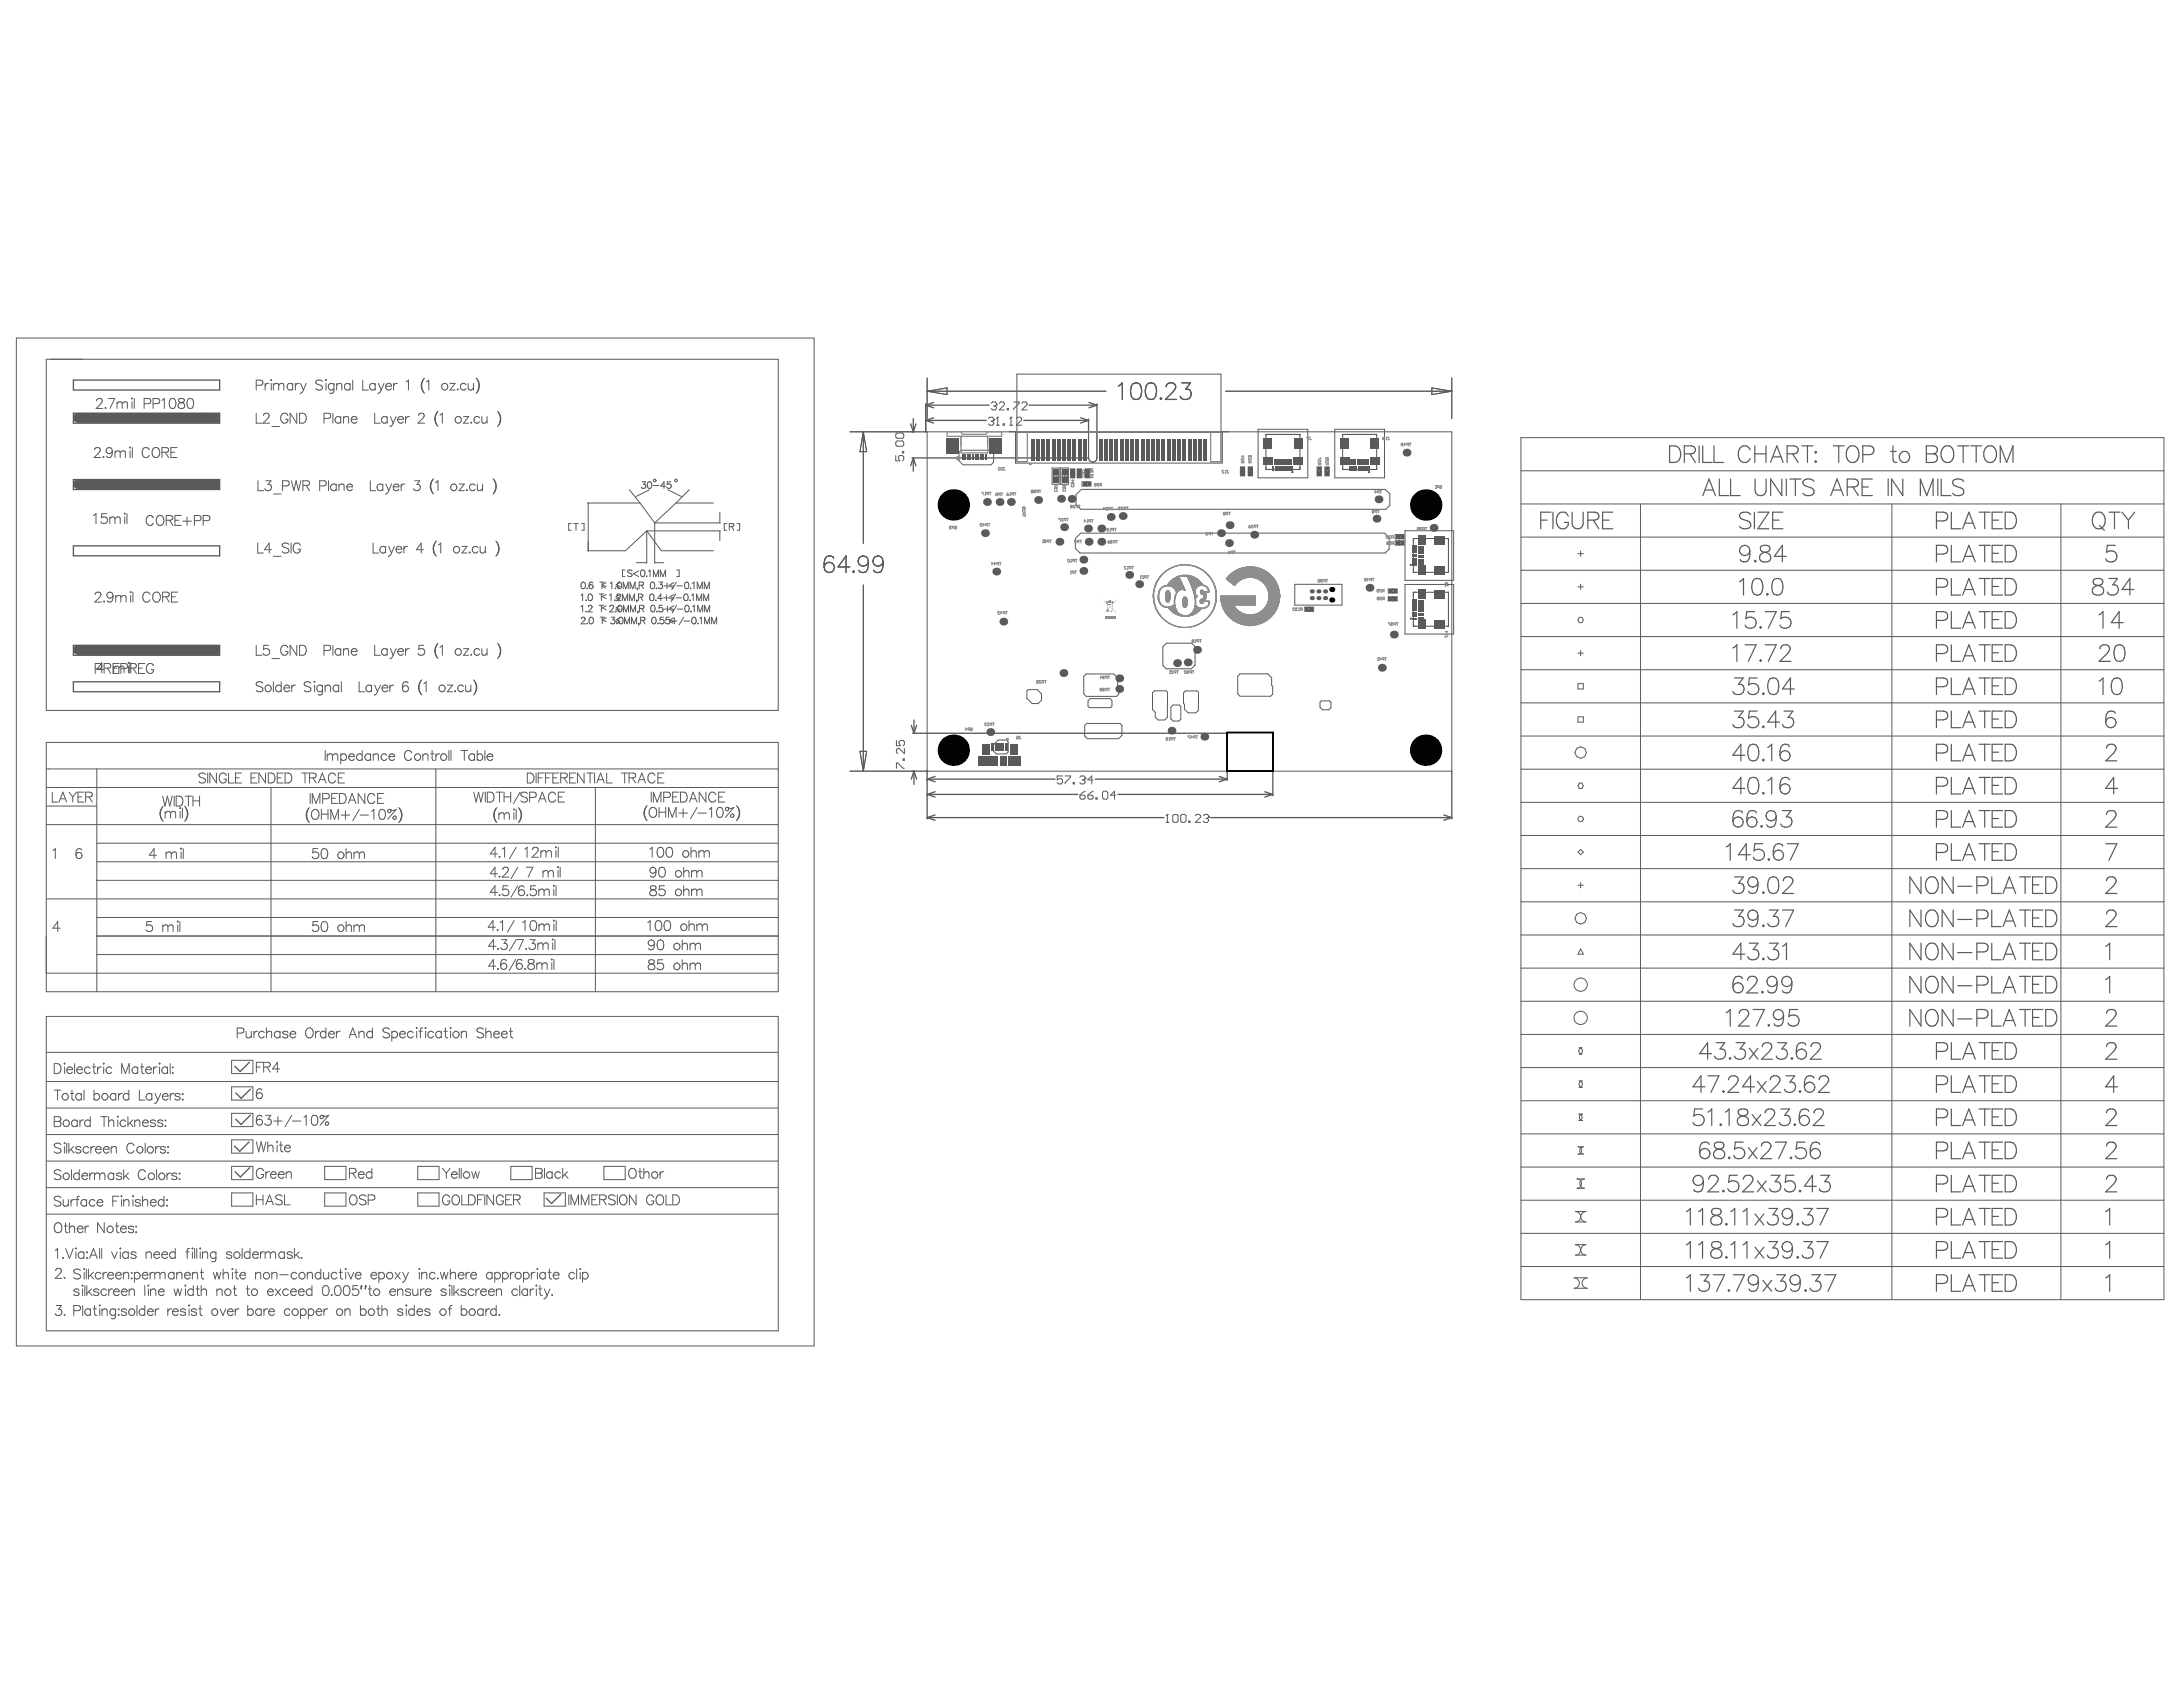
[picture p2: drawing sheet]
<svg xmlns="http://www.w3.org/2000/svg" width="279mm" height="216mm" viewBox="0 0 279 216" stroke-linecap="round" stroke-linejoin="round" font-family="sans-serif">
<path d="M156.8 93.6h6v5h-6z" fill="none" stroke="#000" stroke-width=".13"/>
<g fill="none" stroke="#5a5a5a" stroke-width=".13">
<path d="M2.1 43.2h102v128.9h-102zM5.9 45.9h93.6v44.9h-93.6zM12.1 57.5l.1-.2a.41 .41 0 0 1 .6 0 .42 .42 0 0 1-.2 .6l-.6 .6h.9M12.3 51.2l.1-.1a.41 .41 0 0 1 .6 0 .42 .42 0 0 1-.1 .5l-.6 .6h.8M13.2 58.4h.1l-.1 .1zM13.5 52.1v.1zM13.8 50.9h.9l-.6 1.3M14.4 57.6a.62 .62 0 0 1-.5 .9l-.3-.2M14.7 57.6v.9M14.7 57.9l.3-.3 .3 .1 .1 .2M15 51.4v.8M15 51.6l.3-.2h.3v.2"/>
<path d="M15.4 57.9v.6M15.4 57.9l.3-.3 .3 .1v.8M15.6 51.6l.3-.2h.3l.1 .8M15.6 51.6v.6M16.6 57.2v-.1l.1 .1zM16.6 57.6v.9M16.8 50.9h.1zM16.9 51.4v.8M16.9 57.2v1.3M17.2 50.9v1.3M18.4 51.6l.8-.1a.33 .33 0 0 0 .1-.3 .33 .33 0 0 0-.3-.3h-.6v1.3M19.1 57.5a.48 .48 0 0 0-.6-.3 .48 .48 0 0 0-.3 .5v.3a.47 .47 0 0 0 .3 .5 .47 .47 0 0 0 .6-.3"/>
<path d="M19.6 57.4a.47 .47 0 0 1 .5-.2 .47 .47 0 0 1 .3 .5v.3a.48 .48 0 0 1-.5 .5 .48 .48 0 0 1-.5-.5zM19.6 51.6h.5a.34 .34 0 0 0 .3-.2 .34 .34 0 0 0-.1-.4l-.7-.1v1.3M20.7 57.8h.7l.2-.2-.1-.3-.2-.1h-.6v1.3M20.7 51.2l.3-.3v1.3M21.1 57.8l.5 .7M21.8 51a.44 .44 0 0 1 .6 .2 .65 .65 0 0 1-.4 1 .7 .7 0 0 1-.3-1zM21.8 57.8h.5M22.6 57.2h-.8v1.3h.8M22.9 51a.25 .25 0 0 0 .1 .4 .51 .51 0 0 1 .6 .6 .44 .44 0 0 1-.5 .2 .44 .44 0 0 1-.3-.4 .71 .71 0 0 1 .7-.4l.1-.3a.5 .5 0 0 0-.7-.1zM24.1 51a.44 .44 0 0 1 .6 .2 1.14 1.14 0 0 1-.1 .9 .4 .4 0 0 1-.6-.1 1.01 1.01 0 0 1 .1-1zM32.8 49.2h.5a.34 .34 0 0 0 .3-.2 .34 .34 0 0 0-.1-.4h-.7v1.3M32.8 52.8v1.3h.7"/>
<path d="M33.7 53.1v-.2a.41 .41 0 0 1 .6 0 .42 .42 0 0 1-.1 .6l-.6 .6h.9M33.9 49v.9M34.4 49a.38 .38 0 0 0-.5 .4M34.6 48.6l.1-.1v.1zM34.7 49v.9M34.8 54.5h.9M34.9 49v.9M34.9 49.2l.3-.2 .4 .1v.1M35.6 49.2v.7M35.6 49.2l.3-.2 .3 .1 .1 .8M36.8 53.1a.48 .48 0 0 0-.5-.3 .48 .48 0 0 0-.4 .5 .56 .56 0 0 0 .1 .6 .56 .56 0 0 0 .6 .1l.2-.2v-.2h-.3M37.4 49.2a.4 .4 0 0 0-.6-.1 .4 .4 0 0 0 0 .6 .4 .4 0 0 0 .6 0"/>
<path d="M37.4 49v.9M37.7 49v.9M37.9 52.8v1.3l-.8-1.3v1.3M38.2 49a.4 .4 0 0 0-.5 .4M38.3 52.8h.4a.68 .68 0 0 1 .5 .7 .68 .68 0 0 1-.5 .6h-.4zM38.4 49l.4 .9M38.8 49.9l-.1 .2-.3 .2M39.1 49l-.3 .9M41.2 48.8a.49 .49 0 0 0-.8 .1l.1 .2 .5 .1a.3 .3 0 0 1 .2 .3 .3 .3 0 0 1-.1 .3 .54 .54 0 0 1-.7-.1M41.4 53.5l.8-.1a.33 .33 0 0 0 .1-.3 .33 .33 0 0 0-.3-.3h-.6v1.3M41.6 48.6l.1-.1v.1zM41.7 49v.9"/>
<path d="M42.6 52.8v1.3M42.7 49.2a.41 .41 0 0 0-.6-.1 .41 .41 0 0 0 0 .6 .41 .41 0 0 0 .6 0M42.7 49v1a.33 .33 0 0 1-.2 .3 .33 .33 0 0 1-.3-.1M43 49.2l.3-.2 .3 .1 .1 .8M43 49v.9M43.6 53.2v.9M43.6 53.4a.41 .41 0 0 0-.6 0 .41 .41 0 0 0 0 .6 .41 .41 0 0 0 .6-.1M43.9 53.2v.9M43.9 53.5l.3-.3 .3 .1 .1 .8M44.8 49v.9M44.8 49.2a.4 .4 0 0 0-.6-.1 .4 .4 0 0 0 0 .6 .4 .4 0 0 0 .6 0M44.9 53.6a.4 .4 0 0 0 .2 .5 .4 .4 0 0 0 .5-.2"/>
<path d="M45 53.4a.36 .36 0 0 1 .4-.2 .36 .36 0 0 1 .2 .4h-.7zM45.1 48.6v1.3M46.4 48.6v1.3h.7M47.9 52.8v1.3h.7M48 49.2a.41 .41 0 0 0-.6-.1 .41 .41 0 0 0 0 .6 .41 .41 0 0 0 .6 0M48 49v.9M48.4 49l.3 .9M48.7 49.9a.51 .51 0 0 1-.4 .4M49.1 49l-.4 .9M49.3 49.4a.4 .4 0 0 0 .2 .4 .4 .4 0 0 0 .5-.1M49.4 49.2a.36 .36 0 0 1 .4-.2 .36 .36 0 0 1 .2 .4h-.7zM49.5 53.4a.41 .41 0 0 0-.6 0 .41 .41 0 0 0 0 .6 .41 .41 0 0 0 .6-.1"/>
<path d="M49.5 53.2v.9M49.9 53.2l.4 .9M50.3 54.1a.51 .51 0 0 1-.5 .4M50.3 49v.9M50.6 53.2l-.3 .9M50.8 49a.4 .4 0 0 0-.5 .4M50.8 53.6a.4 .4 0 0 0 .3 .5 .4 .4 0 0 0 .5-.2M50.9 53.4a.35 .35 0 0 1 .4-.2 .35 .35 0 0 1 .3 .4h-.8zM51.8 53.2v.9M51.9 48.8l.3-.2v1.3M52.3 53.2a.4 .4 0 0 0-.5 .4M53.5 53.1l.2-.3 .4 .1a.28 .28 0 0 1 .1 .4l-.8 .8h.9"/>
<path d="M54.1 48.5a1.31 1.31 0 0 0 0 1.6M54.1 50.1l.2 .2M54.1 48.5l-.2 .7 .1 .5 .1 .4M54.3 48.3l-.2 .2M54.5 48.8l.3-.2v1.3M55.9 52.7a1.31 1.31 0 0 0 0 1.7M55.9 52.7l-.3 .7 .1 .6 .2 .4M55.9 54.4l.1 .1M56 52.6l-.1 .1M56.2 53.1l.3-.3v1.3M57.5 49h.7l-.7 .9h.7M58.4 49.8l.1-.1 .1 .1-.1 .1z"/>
<path d="M59.2 53.2h.7l-.7 .9h.7M59.6 49.2a.4 .4 0 0 0-.6-.1 .4 .4 0 0 0 0 .6 .4 .4 0 0 0 .6 0M59.8 49l.1 .8 .3 .1 .3-.3M60.2 54h.1v.1zM60.5 49v.9M60.8 48.3l.2 .2M61 48.5a1.37 1.37 0 0 1 0 1.6M61 50.1l-.2 .2M61 48.5l.2 .4a1.49 1.49 0 0 1-.2 1.2M61.3 53.4a.41 .41 0 0 0-.6 0 .41 .41 0 0 0 0 .6 .41 .41 0 0 0 .6-.1M61.6 53.2v.8l.4 .1 .3-.3M62.3 53.2v.9"/>
<path d="M63.6 52.6l.1 .1M63.7 52.7a1.37 1.37 0 0 1 0 1.7M63.7 52.7l.2 .4a1.49 1.49 0 0 1-.2 1.3M63.7 54.4l-.1 .1M108.7 55.2h8.1M110.4 55.2l.4 2.5h-.9zM110.4 55.2v14.3M114.5 55.5l.2-.2h.7l.1 .2v.4l-.1 .1h-.7l-.2-.1zM114.5 56.5l.2-.1h.7l.1 .1v.4l-.1 .1h-.7l-.2-.1zM114.5 58.2v.7h.5l-.2-.3v-.2l.2-.2h.4l.1 .2v.3l-.1 .2M115.4 57.7h.1v.2h-.1zM118.5 50l2.6-.4v.8z"/>
<path d="M118.5 48.3v5.2M118.5 50h22.9M122.6 57.8l.2-.2h3.8l.4 .4v1.1l-.3 .3h-3.6l-.5-.5zM126.3 53.5l.2-.2h.4l.1 .2v.2M126.7 53.8h.2M126.7 51.6l.2-.2h.3l.2 .2v.1M126.9 53.8l.1 .2v.2l-.1 .1h-.4l-.2-.1M127 53.7h.1M127 53.7l-.1 .1M127 51.9h.2M127.2 51.9l.2 .2v.1l-.2 .2h-.3l-.2-.2M127.4 54.3h.3"/>
<path d="M127.4 51.7h.1M127.4 51.7l-.2 .2M127.5 53.3h.1M127.5 53.3v1M127.5 53.3l-.1 .2M127.7 51.6l.2-.2h.3l.2 .2v.1l-.7 .7h.7M128.2 54.2h.2v.1h-.2zM128.7 52.2h.2v.2h-.2zM129.1 54.3h.3M129.2 53.3h.1M129.2 53.3v1M129.2 53.3l-.1 .2"/>
<path d="M129.6 51.4h.7v.2l-.7 .6v.2M129.8 55.2v4h26.4v-4M129.9 53.5l.2-.2h.3l.2 .2v.2l-.7 .6h.7M130.6 51.6l.2-.2h.3l.2 .2v.1l-.7 .7h.7M131.3 55.2v3.8h-1.3v-11.2h26.1v11.2h-1.4v-3.8M134.5 59.8h1v2.1h-1zM135.6 59.8h1v2.1h-1zM136.9 59.9h.5v1.2h-.5zM137.7 59.9h.5v1.2h-.5zM138.7 59.9h.6v1.2h-.6zM139.1 55.2v3.3l.1 .3 .2 .2 .3 .1M139.2 58.5v.3l.2 .2 .3 .1"/>
<path d="M140.2 58.5l-.1 .3-.1 .2-.3 .1M140.2 55.2v3.3M156.7 50h28.9M158.6 59.7h.5v1.1h-.5zM158.7 59.9h.3v.7h-.3zM158.8 59.9v.7M159.6 59.7h.5v1.1h-.5zM159.7 59.9h.3v.7h-.3zM159.8 59.9v.7M160.8 54.9h6.4v6.2h-6.4zM161.8 59.7v.3h.5M161.8 55.7v-.2h4.4v.2"/>
<path d="M166.2 59.7v.3h-.5M168.4 59.7h.5v1.1h-.5zM168.5 59.9h.3v.7h-.3zM168.6 59.9v.7M169.4 59.7h.5v1.1h-.5zM169.5 59.9h.3v.7h-.3zM169.6 59.9v.7M170.6 54.9h6.4v6.2h-6.4zM171.6 59.7v.3h.5M171.6 55.7v-.2h4.4v.2M176 59.7v.3h-.5M183 49.6l2.6 .4-2.6 .4z"/>
<path d="M185.6 48.3v5.2M194.4 55.9h82.2v110.2h-82.2zM12 65.9l.3-.2v1.2M12.2 76v-.2a.41 .41 0 0 1 .6 0 .42 .42 0 0 1-.1 .6l-.6 .6h.9M13.3 76.8l.1 .1-.1 .1zM13.6 65.7h-.6v.5a.45 .45 0 0 1 .6 0 .45 .45 0 0 1 0 .6 .45 .45 0 0 1-.7-.1M14 66.3l.3-.2h.3l.1 .2M14 66.1v.8M14.4 76.1a.62 .62 0 0 1-.4 .9l-.3-.2M14.7 66.3l.3-.2h.3l.1 .8M14.7 66.3v.6M14.8 76.1v.9"/>
<path d="M14.8 76.4l.3-.3 .3 .1v.2M15.4 76.4l.4-.3 .3 .1v.8M15.4 76.4v.6M15.9 65.6l.1 .1h-.1zM15.9 66.1v.8M16.2 65.7v1.2M16.6 75.7l.1-.1 .1 .1zM16.7 76.1v.9M17 75.7v1.3M19.2 76a.48 .48 0 0 0-.6-.3 .48 .48 0 0 0-.3 .5v.3a.47 .47 0 0 0 .3 .5 .47 .47 0 0 0 .6-.3M19.6 66.2a.47 .47 0 0 0-.5-.3 .47 .47 0 0 0-.4 .5 .52 .52 0 0 0 .2 .7 .52 .52 0 0 0 .7-.2M19.6 75.9a.47 .47 0 0 1 .6-.2 .47 .47 0 0 1 .3 .5v.3a.48 .48 0 0 1-.5 .5 .48 .48 0 0 1-.5-.5z"/>
<path d="M20.1 66.1a.52 .52 0 0 1 .7-.1 .52 .52 0 0 1 .1 .7 .48 .48 0 0 1-.4 .5 .48 .48 0 0 1-.5-.5zM20.8 76.3l.7-.1 .1-.2v-.2l-.3-.1h-.5v1.3M21.2 76.3l.4 .7M21.2 66.5h.6a.32 .32 0 0 0 .3-.4l-.3-.2h-.6v1.3M21.7 66.5l.4 .7M21.9 76.3h.5M22.4 66.5h.5M22.7 75.7h-.8v1.3h.8M23.2 65.9h-.8v1.3h.8M23.4 66.6h1.1M23.9 66.1v1.1M24.8 66.6h.6a.33 .33 0 0 0 .3-.3 .33 .33 0 0 0-.1-.3l-.8-.1v1.3"/>
<path d="M26 66.6h.5l.3-.2a.34 .34 0 0 0-.3-.5h-.5v1.3M32.9 69.4v1.3h.8M33 61.5v1.2h.7M34 61.5h.6l-.3 .4a.43 .43 0 0 1 .3 .7 .43 .43 0 0 1-.7 0l-.1-.1M34.7 70.3h-.9l.6-.9v1.3M34.9 71.1h1M35 63.1h.9M36.1 62.1h.6a.34 .34 0 0 0 .3-.2 .34 .34 0 0 0-.2-.4h-.7v1.2M36.9 69.6a.49 .49 0 0 0-.8 .1 .79 .79 0 0 0 .7 .4 .3 .3 0 0 1 0 .5 .57 .57 0 0 1-.7-.1M37.2 69.4v1.3M37.3 61.5l.3 1.2 .3-1.2 .3 1.2 .3-1.2M38.4 69.7a.47 .47 0 0 0-.6-.3 .47 .47 0 0 0-.3 .5 .56 .56 0 0 0 .1 .6 .56 .56 0 0 0 .6 .1l.2-.2v-.2h-.3"/>
<path d="M38.7 62h.7l.2-.2-.1-.2-.2-.1h-.6v1.2M39.1 62l.5 .7M40.9 62.1h.5a.34 .34 0 0 0 .3-.2 .34 .34 0 0 0-.1-.4h-.7v1.2M42 61.5v1.2M43 62a.41 .41 0 0 0-.6 0 .41 .41 0 0 0 0 .6 .41 .41 0 0 0 .6-.1M43 61.9v.8M43.3 62.1l.3-.2h.3l.1 .8M43.3 61.9v.8M44.3 62.2a.4 .4 0 0 0 .3 .5 .4 .4 0 0 0 .5-.2M44.4 62a.35 .35 0 0 1 .4-.1 .35 .35 0 0 1 .3 .3h-.8zM47.3 61.5v1.2h.8M47.7 69.4v1.3h.7"/>
<path d="M48.9 62a.41 .41 0 0 0-.6 0 .41 .41 0 0 0 0 .6 .41 .41 0 0 0 .6-.1M48.9 61.9v.8M49.3 69.8v.9M49.3 70a.41 .41 0 0 0-.6 0 .41 .41 0 0 0 0 .6 .41 .41 0 0 0 .6-.1M49.3 61.9l.4 .8M49.7 69.8l.4 .9M49.7 62.7l-.1 .3-.3 .1M50.1 61.9l-.4 .8M50.1 70.7l-.2 .2-.3 .2M50.3 62.2a.39 .39 0 0 0 .2 .5 .39 .39 0 0 0 .5-.2M50.3 62a.35 .35 0 0 1 .4-.1 .35 .35 0 0 1 .3 .3h-.7zM50.4 69.8l-.3 .9"/>
<path d="M50.6 70.2a.4 .4 0 0 0 .3 .5 .4 .4 0 0 0 .5-.2M50.7 70a.36 .36 0 0 1 .4-.2 .36 .36 0 0 1 .3 .4h-.8zM51.3 61.9v.8M51.6 69.8v.9M51.8 61.9a.38 .38 0 0 0-.5 .3M52.1 69.8a.38 .38 0 0 0-.5 .4M53 61.5h.7l-.4 .4a.42 .42 0 0 1 .3 .7 .42 .42 0 0 1-.7-.1M54.1 70.3h-.9l.6-.9v1.3M55.3 61.3l-.2 .4a1.49 1.49 0 0 0 .2 1.3M55.3 61.3a1.31 1.31 0 0 0 0 1.7M55.3 63l.1 .1M55.4 61.2l-.1 .1"/>
<path d="M55.7 69.3a1.37 1.37 0 0 0 0 1.7M55.7 71l.1 .1M55.7 69.3l-.2 .4a1.49 1.49 0 0 0 .2 1.3M55.7 61.7l.3-.2v1.2M55.8 69.2l-.1 .1M56 69.7l.3-.3v1.3M58.7 61.9h.7l-.7 .8h.7M59 69.8h.7l-.7 .9h.7M59.6 62.7l.1-.1v.1zM60 70.6h.1l-.1 .1zM60.7 62a.41 .41 0 0 0-.6 0 .41 .41 0 0 0 0 .6 .41 .41 0 0 0 .6-.1M61 61.9l.1 .8h.3l.3-.2"/>
<path d="M61.1 70a.41 .41 0 0 0-.6 0 .41 .41 0 0 0 0 .6 .41 .41 0 0 0 .6-.1M61.4 69.8v.8l.3 .1 .3-.3M61.7 61.9v.8M62 69.8v.9M63 61.2l.1 .1M63.1 61.3a1.31 1.31 0 0 1 0 1.7M63.1 63l-.1 .1M63.1 61.3l.3 .7-.1 .6-.2 .4M63.4 69.2l.1 .1M63.5 69.3a1.31 1.31 0 0 1 0 1.7M63.5 71l-.1 .1M63.5 69.3l.2 .7v.6l-.2 .4"/>
<path d="M73 66.9h-.3v.9h.3M73.3 66.9h.6M73.6 66.9v.9M74.3 77.5l.2-.1v.8M74.3 76.1l.2-.2v.9M74.3 79.1l.2-.2h.1l.2 .2-.1 .2-.4 .4h.5M74.3 66.9h.4v.9h-.4M74.4 74.5a.26 .26 0 0 1 .4 .1v.2a.36 .36 0 0 1-.2 .5h-.1a.53 .53 0 0 1-.1-.8zM74.9 78.2h.1zM74.9 76.7h.1zM75 75.2h.1zM75 79.7h.1z"/>
<path d="M75.1 64.3h6.7M75.2 64.3v6.1M75.2 77.6l.1-.2h.2l.2 .2-.5 .6h.5M75.3 76a.26 .26 0 0 1 .4 .1v.2a.36 .36 0 0 1-.3 .5 .53 .53 0 0 1-.1-.8zM75.4 78.9a.26 .26 0 0 1 .4 .2l.1 .2a.36 .36 0 0 1-.3 .4h-.1a.53 .53 0 0 1-.1-.8zM75.8 74.5h-.1a.26 .26 0 0 0-.4 .1v.4M76.6 77.4h.5M76.6 75.9h.5M76.7 74.4h.5M76.7 78.9h.6M76.9 75.9v.9M76.9 77.4v.8"/>
<path d="M76.9 74.9l.5 .3M77 74.4v.9M77 78.9v.8M77.5 79l-.5 .2 .5 .3M77.5 77.4l-.5 .3 .5 .2M77.5 76l-.5 .3 .5 .2M77.5 74.5l-.5 .2 .5 .3M77.9 76.1l.2-.2v.9M78 77.6l.1-.2h.2l.1 .1-.1 .3-.4 .4h.6M78 74.6l.2-.2v.9M78.1 78.9h.5l-.3 .3a.28 .28 0 0 1 .2 .5 .28 .28 0 0 1-.5-.1M78.5 76.7h.1z"/>
<path d="M78.6 75.2h.1zM78.7 79.4l.5 .3M78.7 77.9l.5 .2M78.7 76.5l.5 .2M78.7 74.9l.5 .3M78.7 78.1v.1zM78.8 76.1l.2-.2h.2l.1 .2-.1 .3-.4 .4h.6M78.8 79.7h.1M79 74.5a.26 .26 0 0 1 .4 .1l.1 .2a.36 .36 0 0 1-.3 .5h-.1a.53 .53 0 0 1-.1-.8zM79.1 77.4a.26 .26 0 0 1 .4 .1v.2a.36 .36 0 0 1-.2 .5h-.1a.53 .53 0 0 1-.1-.8zM79.2 78.9a.26 .26 0 0 1 .4 .2v.2a.36 .36 0 0 1-.2 .4h-.1a.53 .53 0 0 1-.1-.8zM79.3 79l-.5 .2 .5 .3"/>
<path d="M79.3 77.4l-.5 .3 .5 .2M79.3 76l-.5 .3 .5 .2M79.3 74.5l-.5 .2 .5 .3M79.6 76.8v-.9l.3 .9 .3-.9v.9M79.7 75.3v-.9l.3 .9 .3-.9v.9M79.7 78.2v-.8l.3 .8 .3-.8v.8M79.8 79.7v-.8l.4 .8 .3-.8v.8M79.9 72.9h-.3v.8h.3M80.5 62.6l1.3 1.7M80.5 76.8v-.9l.3 .9 .3-.9v.9M80.5 75.3v-.9l.4 .9 .3-.9v.9M80.6 78.2v-.8l.3 .8 .3-.8v.8"/>
<path d="M80.7 79.7v-.8l.4 .8 .3-.8v.8M80.8 73l-.2-.1-.4 .1 .1 .2 .4 .2 .1 .2a.36 .36 0 0 1-.6 0M81.3 71.9h1.4M81.3 76.7h.1zM81.4 76.7l-.1 .2M81.4 75.2h.1zM81.5 78.1v.1zM81.5 75.2l-.1 .2M81.6 78.2l-.1 .2M81.6 76.3h.5v-.3l-.5-.1v.9M81.6 73l-.6 .3 .6 .4M81.7 79.7h.1"/>
<path d="M81.7 74.8h.5v-.3l-.5-.1v.9M81.7 79.7l-.1 .2M81.8 77.8l.4-.1 .1-.2-.5-.1v.8M81.8 64.3l1.9 2.5M81.9 79.3h.5v-.3l-.5-.1v.8M81.9 76.3l.3 .5M82 72.9a.42 .42 0 0 1 .5 .3 .42 .42 0 0 1-.3 .5h-.1a.56 .56 0 0 1-.1-.8zM82 74.8l.3 .5M82 77.8l.3 .4M82.1 61.6h.4l-.2 .3a.28 .28 0 0 1 .2 .3 .28 .28 0 0 1-.2 .3 .28 .28 0 0 1-.3-.2M82.2 79.3l.2 .4M82.6 73.7h.1z"/>
<path d="M82.7 67.9l-2.8 2.5h-4.8M82.7 67.9l1.8 2.5h6.7M82.7 67.9v4.1M82.7 67.9h9.4M82.9 61.6h.2a.46 .46 0 0 1 .2 .4 .46 .46 0 0 1-.3 .4 .54 .54 0 0 1-.1-.8zM82.9 73l.2-.1v.8M83 62.6l-1.7 .9M83.2 76a.26 .26 0 0 1 .4 .1v.2a.36 .36 0 0 1-.2 .5h-.1a.53 .53 0 0 1-.1-.8zM83.2 74.5a.26 .26 0 0 1 .5 .1v.2a.36 .36 0 0 1-.2 .5h-.1a.53 .53 0 0 1-.2-.8zM83.3 77.4a.25 .25 0 0 1 .4 .1v.2a.37 .37 0 0 1-.3 .5 .53 .53 0 0 1-.1-.8zM83.4 78.9a.25 .25 0 0 1 .4 .2l.1 .2a.37 .37 0 0 1-.3 .4 .51 .51 0 0 1-.2-.8zM83.5 62.1h.7"/>
<path d="M83.5 73.7v-.8l.3 .8 .4-.8v.8M83.7 66.8v5.2M83.7 71.9h1.1M83.7 66.8h8.4M83.8 76.7h.1zM83.9 75.2h.1zM84 78.1v.1zM84.1 79.7h.1M84.2 74.4h.5l-.3 .3a.28 .28 0 0 1 .2 .5 .28 .28 0 0 1-.5-.1M84.4 73.7v-.8l.3 .8 .4-.8v.8M84.7 77.4h-.4l-.1 .3a.3 .3 0 0 1 .5 0 .3 .3 0 0 1-.1 .5 .3 .3 0 0 1-.4-.1M84.7 76.5h-.6l.4-.6v.9"/>
<path d="M84.8 78.9h-.4v.4a.3 .3 0 0 1 .4 0 .3 .3 0 0 1 0 .4 .3 .3 0 0 1-.5-.1M84.8 76.4h.7M84.9 74.9h.7M84.9 77.9h.8M85.1 62.1h-.6l.4-.5v.8M85.2 76v.8M85.3 74.5v.8M85.3 77.5v.7M85.4 62.6l1.7 .9M85.6 78.9h-.4l-.1 .4a.3 .3 0 0 1 .5 0 .3 .3 0 0 1-.1 .4 .3 .3 0 0 1-.4-.1M85.6 79.4l.5 .3M85.6 77.9l.5 .2"/>
<path d="M85.6 76.5l.5 .2M85.6 74.9l.5 .3M85.7 61.6h-.4v.3a.3 .3 0 0 1 .4 0 .3 .3 0 0 1 0 .5 .3 .3 0 0 1-.5-.1M85.8 79.4h.8M86.2 79l-.6 .2 .6 .3M86.2 77.4l-.6 .3 .6 .2M86.2 76l-.6 .3 .6 .2M86.2 74.5l-.6 .2 .6 .3M86.2 79v.7M86.4 75.9l-.6 1M86.4 64.3h4.8M86.4 64.3l-2.7 2.5"/>
<path d="M86.4 76.4h.8M86.5 74.4l-.6 1M86.5 72.9h.3v.8h-.3M86.5 77.4l-.6 .9M86.5 74.9h.7M86.6 77.9h.7M87.4 78.9l-.6 1M87.4 79.4h.8M87.5 76a.26 .26 0 0 1 .4 .1l.1 .2a.37 .37 0 0 1-.4 .5 .52 .52 0 0 1-.1-.8zM87.6 74.5a.25 .25 0 0 1 .4 .1l.1 .2a.37 .37 0 0 1-.4 .5 .53 .53 0 0 1-.1-.8zM87.6 77.4a.26 .26 0 0 1 .5 .1v.2a.36 .36 0 0 1-.2 .5h-.1a.53 .53 0 0 1-.2-.8zM88.1 62.6l-1.7 1.7"/>
<path d="M88.2 76.7v.1zM88.3 75.2v.1zM88.3 78.1v.1zM88.4 76.1l.2-.2v.9M88.5 74.6l.2-.2v.9M88.5 78.9a.25 .25 0 0 1 .4 .2l.1 .2a.37 .37 0 0 1-.3 .4 .51 .51 0 0 1-.2-.8zM88.5 77.5l.3-.1v.8M89 76.8v-.9l.4 .9 .3-.9v.9M89.1 75.3v-.9l.4 .9 .3-.9v.9M89.2 78.2v-.8l.3 .8 .3-.8v.8M89.2 79.7h.1M89.5 79.1l.2-.2v.8"/>
<path d="M89.9 76.8v-.9l.4 .9 .3-.9v.9M90 75.3v-.9l.4 .9 .3-.9v.9M90.1 78.2v-.8l.3 .8 .3-.8v.8M90.1 79.7v-.8l.3 .8 .3-.8v.8M91 79.7v-.8l.3 .8 .3-.8v.8M92 65.5v1.3M92 67.9v1.2M92.9 66.9h-.3v.9h.3M93.2 67.3h.5l.1-.2-.2-.2h-.4v.9M93.5 67.3l.3 .5M94.2 66.9h.3v.9h-.3M110.4 74.8v23.8"/>
<path d="M134.7 60.9h.6M134.7 60.3h.6v1.1h-.6zM135 60.5v.7M135.8 60.9h.6M135.8 60.3h.6v1.1h-.6zM136.1 60.5v.7M136.9 60.5h.5M137 60.2h.3v.6h-.3zM137.1 60.2v.6M137.5 68.8l.6-.7h38.9l.6 .6v1.5l-.5 .5h-39l-.6-.6zM137.5 63.2l.7-.6h38.9l.6 .5v1.5l-.6 .5h-39l-.6-.6zM137.7 60.5h.5"/>
<path d="M137.8 60.2h.3v.6h-.3zM138 60.2v.6M138.3 61.6h1.2v.5h-1.2zM138.6 61.7h.6v.3h-.6zM138.6 61.9h.6M138.7 60.5h.6M138.8 60.2h.4v.6h-.4zM138.9 61.6v.5M139 60.2v.6M158.6 60.3h.5M159.6 60.3h.5M165.5 74.7h6v2.7h-6z"/>
<path d="M166.8 77.6h1.1v.6h-1.1zM167 77.7h.7v.3h-.7zM167 77.9h.7M167.4 77.6v.6M168.4 60.3h.5M169.4 60.3h.5M177.5 76.3h1.1v.5h-1.1zM177.5 75.3h1.1v.5h-1.1zM177.7 75.4h.7v.3h-.7zM177.7 76.4h.7v.3h-.7zM177.7 76.5h.7M177.7 75.5h.7"/>
<path d="M178 75.3v.5M178 76.3v.5M178.3 68.3h1.2v.6h-1.2zM178.3 69.1h1.2v.6h-1.2zM178.6 68.4h.6v.4h-.6zM178.6 69.2h.6v.4h-.6zM178.6 69.4h.6M178.6 68.6h.6M178.9 68.3v.6M178.9 69.1v.6M179.6 74.7h6.2v6.3h-6.2zM179.6 67.8h6.2v6.4h-6.2z"/>
<path d="M180.7 79.5v.5h.3M180.7 72.7v.5h.3M181 75.7h-.3v.5M181 68.8h-.3v.5M185 75.7h.2v4.3h-.2M185 68.8h.2v4.4h-.2M194.4 60.2h82.2M194.4 77.1h82.2M194.4 72.9h82.2M194.4 68.7h82.2M194.4 64.4h82.2M201.7 75h.7"/>
<path d="M201.7 70.8h.7M201.9 78.9h.3l.2 .4-.2 .3h-.3l-.2-.3zM202 70.4v.7M202 74.7v.7M209.7 64.4v101.7M241.8 64.4v101.7M263.4 64.4v101.7M5.9 94.9h93.6v31.9h-93.6zM5.9 98.3h93.6M12.4 98.3v28.5M13 85.1l-.1-.2-.7-.1v1.3M13 85.2l-.3 .3h-.5"/>
<path d="M13.3 85.6h-.9l.6-.9v1.3M13.3 85.4h.7l.2-.2-.1-.3-.2-.1h-.6v1.3M13.7 85.4l.5 .7M14.4 85.4h.5M14.5 85.2v.8M14.5 85.4l.3-.2h.3l.1 .2M15.2 85.4l.3-.2h.3l.1 .8M15.2 85.4v.6M15.2 84.8h-.8v1.3h.8M15.4 85.5h.6a.34 .34 0 0 0 .3-.3 .34 .34 0 0 0-.1-.3l-.8-.1v1.3M16.4 84.7h.1l-.1 .1zM16.4 85.2v.8"/>
<path d="M16.6 85.4h.5a.32 .32 0 0 0 .3-.3l-.1-.2-.2-.1h-.5v1.3M16.7 84.7v1.3M17 85.4l.4 .7M17.7 85.4h.5M18.5 84.8h-.8v1.3h.8M19.6 85.1a.48 .48 0 0 0-.5-.3 .48 .48 0 0 0-.4 .5 .56 .56 0 0 0 .1 .6 .56 .56 0 0 0 .6 .1l.2-.2v-.2h-.3M26.3 99a.47 .47 0 0 0-.5-.2 .47 .47 0 0 0-.4 .3l.3 .3a.67 .67 0 0 1 .6 .3v.2a.55 .55 0 0 1-.9 0M26.5 98.8v1.3M27.7 98.8v1.3l-.9-1.3v1.3M28.9 99.1a.46 .46 0 0 0-.5-.3 .46 .46 0 0 0-.4 .5 .51 .51 0 0 0 .2 .7 .51 .51 0 0 0 .7-.2v-.2h-.3M29.2 98.8v1.3h.7M30.1 99.4h.5"/>
<path d="M30.9 98.8h-.8v1.3h.8M32.1 99.4h.5M32.8 82.5v1.3h.7M32.9 98.8h-.8v1.3h.8M33.6 87.3a.49 .49 0 0 0-.8 .1l.1 .2 .6 .3a.3 .3 0 0 1 0 .5 .57 .57 0 0 1-.7-.2M33.9 98.8v1.3l-.8-1.3v1.3M34.3 98.8h.4a.68 .68 0 0 1 .5 .7 .68 .68 0 0 1-.5 .6h-.4zM34.3 82.5h-.6v.5a.45 .45 0 0 1 .7 0 .45 .45 0 0 1-.1 .7 .45 .45 0 0 1-.7-.2M34.8 84.2h.9M34.9 87.2v1.2M35.4 99.4h.5M35.9 87.7a.41 .41 0 0 0-.6 0 .41 .41 0 0 0 0 .6 .41 .41 0 0 0 .6-.1"/>
<path d="M35.9 87.2v1.2M36.2 98.8h-.8v1.3h.8M36.3 87.9a.4 .4 0 0 0 .2 .5 .4 .4 0 0 0 .5-.2M36.4 87.7a.35 .35 0 0 1 .4-.1 .35 .35 0 0 1 .2 .3h-.7zM36.4 98.8h.5a.68 .68 0 0 1 .4 .7 .68 .68 0 0 1-.4 .6h-.5zM36.8 82.8a.48 .48 0 0 0-.5-.3 .48 .48 0 0 0-.4 .5 .56 .56 0 0 0 .1 .6 .56 .56 0 0 0 .6 .1l.2-.2v-.2h-.3M37.3 87.6v.8M37.8 87.6a.4 .4 0 0 0-.5 .3M37.9 82.5v1.3l-.8-1.3v1.3M38.3 82.5h.4a.68 .68 0 0 1 .5 .6 .68 .68 0 0 1-.5 .7h-.4zM38.6 98.8h.8M39 98.8v1.3"/>
<path d="M39.6 99.4h.7l.1-.2v-.3l-.3-.1h-.5v1.3M39.7 87.3a.49 .49 0 0 0-.8 .1l.1 .2 .5 .2a.33 .33 0 0 1 .2 .4 .55 .55 0 0 1-.8 0M40 99.4l.4 .7M40.1 87.2l.1-.1 .1 .1zM40.2 87.6v.8M40.9 99.7h.6M41.2 87.6v.9a.33 .33 0 0 1-.2 .3 .33 .33 0 0 1-.3 0M41.2 87.7a.41 .41 0 0 0-.6 0 .41 .41 0 0 0 0 .6 .41 .41 0 0 0 .6-.1M41.4 83.2l.8-.1a.33 .33 0 0 0 .1-.4 .33 .33 0 0 0-.3-.2h-.6v1.3M41.6 87.8l.3-.2h.3v.8M41.6 87.6v.8M41.6 95.9v1.3"/>
<path d="M41.8 96.6l.3-.2h.3l.1 .2M41.8 96.4v.8M42.5 96.6l.3-.2h.3l.1 .8M42.5 96.6v.6M42.6 82.5v1.3M42.9 99.1a.46 .46 0 0 0-.6-.3 .46 .46 0 0 0-.3 .5 .51 .51 0 0 0 .2 .7 .51 .51 0 0 0 .7-.2M43.2 99.4h.5M43.3 87.7a.41 .41 0 0 0-.6 0 .41 .41 0 0 0 0 .6 .41 .41 0 0 0 .6-.1M43.3 87.6v.8M43.6 83.1a.41 .41 0 0 0-.6-.1 .41 .41 0 0 0 0 .6 .41 .41 0 0 0 .6 0M43.6 82.9v.9M43.6 96.4v1.2"/>
<path d="M43.6 96.5a.41 .41 0 0 1 .6 0 .41 .41 0 0 1 0 .6 .41 .41 0 0 1-.6-.1M43.6 87.2v1.2M43.9 83.2l.3-.3 .3 .1 .1 .8M43.9 82.9v.9M44 98.8h-.8v1.3h.8M44.6 96.7a.4 .4 0 0 0 .2 .5 .4 .4 0 0 0 .5-.2M44.6 96.5a.35 .35 0 0 1 .4-.1 .35 .35 0 0 1 .3 .3h-.7zM44.9 83.3a.4 .4 0 0 0 .2 .4 .4 .4 0 0 0 .5-.1M45 83.1a.36 .36 0 0 1 .4-.2 .36 .36 0 0 1 .2 .4h-.7zM45.9 87.2v1.2h.7M46.3 96.5a.41 .41 0 0 0-.6 0 .41 .41 0 0 0 0 .6 .41 .41 0 0 0 .6-.1M46.3 95.9v1.3"/>
<path d="M47.4 96.5a.41 .41 0 0 0-.6 0 .41 .41 0 0 0 0 .6 .41 .41 0 0 0 .6-.1M47.4 96.4v.8M47.5 87.7a.4 .4 0 0 0-.6 0 .4 .4 0 0 0 0 .6 .4 .4 0 0 0 .6-.1M47.5 87.6v.8M47.7 96.6l.3-.2h.3l.1 .8M47.7 96.4v.8M47.9 82.5v1.3h.7M47.9 87.6l.4 .8M48.3 88.4a.51 .51 0 0 1-.5 .4M48.6 87.6l-.3 .8M48.8 87.9a.4 .4 0 0 0 .3 .5 .4 .4 0 0 0 .5-.2M48.9 87.7a.35 .35 0 0 1 .4-.1 .35 .35 0 0 1 .3 .3h-.8z"/>
<path d="M49.4 96.5a.41 .41 0 0 0-.6 0 .41 .41 0 0 0 0 .6 .41 .41 0 0 0 .6-.1M49.5 83.1a.41 .41 0 0 0-.6-.1 .41 .41 0 0 0 0 .6 .41 .41 0 0 0 .6 0M49.5 82.9v.9M49.7 96.7a.4 .4 0 0 0 .3 .5 .4 .4 0 0 0 .4-.2M49.8 96.5a.36 .36 0 0 1 .4-.1 .36 .36 0 0 1 .2 .3h-.7zM49.8 87.6v.8M49.9 82.9l.4 .9M50.3 83.8a.51 .51 0 0 1-.5 .4M50.3 87.6a.4 .4 0 0 0-.5 .3M50.6 82.9l-.3 .9M50.8 83.3a.4 .4 0 0 0 .3 .4 .4 .4 0 0 0 .5-.1M50.9 83.1a.35 .35 0 0 1 .4-.2 .35 .35 0 0 1 .3 .4h-.8z"/>
<path d="M51.8 82.9v.9M52.2 87.3a.37 .37 0 0 0-.4-.2 .37 .37 0 0 0-.3 .3l-.1 .6M52.3 82.9a.4 .4 0 0 0-.5 .4M52.6 96.2a.46 .46 0 0 0-.5-.3 .46 .46 0 0 0-.4 .5 .51 .51 0 0 0 .2 .7 .51 .51 0 0 0 .7-.2M53.8 87a1.31 1.31 0 0 0 0 1.7M53.8 88.7l.1 .1M53.8 87l-.2 .7v.6l.2 .4M53.9 86.9l-.1 .1M54 96.6l.4-.2h.3v.8M54 96.4v.8M54.2 82.5h-.6l-.1 .5a.45 .45 0 0 1 .7 0 .45 .45 0 0 1-.1 .7 .45 .45 0 0 1-.7-.2M54.2 87.4l.3-.2v1.2"/>
<path d="M55.1 96.4h.4M55.2 95.9v1.1l.1 .1 .2 .1M55.7 96.4v.8M55.7 98.3v28.5M55.9 82.4a1.31 1.31 0 0 0 0 1.7M55.9 84.1l.1 .1M55.9 82.4l-.3 .7 .1 .5 .2 .5M56 82.2l-.1 .2M56.2 96.4a.43 .43 0 0 0-.5 .3M56.2 82.7l.3-.2v1.3M57.2 87.6h.7l-.7 .8h.7M57.4 95.9v1.3"/>
<path d="M57.7 95.9v1.3M58.1 88.4l.1-.1v.1zM58.9 95.9h.9M59.2 87.7a.41 .41 0 0 0-.6 0 .41 .41 0 0 0 0 .6 .41 .41 0 0 0 .6-.1M59.2 82.9h.7l-.7 .9h.7M59.4 95.9v1.3M59.5 87.6l.1 .8h.3l.3-.2M60.2 87.6v.8M60.2 83.7l.1-.1v.1v.1zM60.5 86.9l.1 .1M60.6 87a1.31 1.31 0 0 1 0 1.7M60.6 88.7l-.1 .1"/>
<path d="M60.6 87l.3 .7-.1 .6-.2 .4M60.7 96.5a.41 .41 0 0 0-.6 0 .41 .41 0 0 0 0 .6 .41 .41 0 0 0 .6-.1M60.7 96.4v.8M61 96.5a.4 .4 0 0 1 .6 0 .4 .4 0 0 1 0 .6 .4 .4 0 0 1-.6-.1M61 95.9v1.3M61.3 83.1a.41 .41 0 0 0-.6-.1 .41 .41 0 0 0 0 .6 .41 .41 0 0 0 .6 0M61.6 82.9v.8l.4 .1 .3-.3M62 95.9v1.3M62.3 96.7a.4 .4 0 0 0 .2 .5 .4 .4 0 0 0 .5-.2M62.3 82.9v.9M62.3 96.5a.35 .35 0 0 1 .4-.1 .35 .35 0 0 1 .3 .3h-.7zM63.6 82.2l.1 .2"/>
<path d="M63.7 82.4a1.37 1.37 0 0 1 0 1.7M63.7 84.1l-.1 .1M63.7 82.4l.2 .4a1.49 1.49 0 0 1-.2 1.3M67.4 98.8h.4a.68 .68 0 0 1 .5 .7 .68 .68 0 0 1-.5 .6h-.4zM68.5 98.8v1.3M68.8 99.4h.5M69.6 98.8h-.8v1.3M69.7 99.4h.5M70.5 98.8h-.8v1.3M70.7 99.4h.5M71.5 98.8h-.8v1.3h.8M71.7 99.4h.7a.29 .29 0 0 0 0-.5l-.7-.1v1.3"/>
<path d="M72.1 99.4l.4 .7M72.8 99.4h.5M73.6 98.8h-.8v1.3h.8M74.7 98.8v1.3l-.9-1.3v1.3M75 98.8h.9M75.4 98.8v1.3M76 98.8v1.3M76.5 99.7h.6M77.6 98.8v1.3h.7M79.4 98.8h.9M79.8 98.8v1.3M80.4 99.4h.7l.2-.2-.1-.3-.2-.1h-.6v1.3"/>
<path d="M80.8 99.4l.5 .7M81.7 99.7h.6M83.7 99.1a.43 .43 0 0 0-.6-.2 .67 .67 0 0 0-.3 .7 .67 .67 0 0 0 .6 .5l.3-.3M84.1 99.4h.5M84.9 98.8h-.8v1.3h.8M108.7 98.6h8.1M109.9 96h.9l-.4 2.6zM114.6 94.6v.7h.5l-.2-.5 .2-.2h.3l.2 .2v.4l-.2 .1M114.6 98.2v-.7h.2l.6 .7h.2M115.4 97h.2v.2h-.2zM115.6 95.7v.6l-.7-.6h-.1l-.2 .1v.4l.2 .1M118.4 98.6h38.5v-4.9h5.8v4.9h22.9v-43.4h-67.1v43.5"/>
<path d="M127 95.2l.6-.6h1l.3 .2v1.3l-.3 .3h-1.2l-.4-.4zM131.3 88.3l.1-.1h1.2l.5 .5v.8l-.4 .4h-.8l-.6-.6zM135.8 99.2h-.7v.5l.5-.2 .2 .2v.3l-.2 .2h-.3l-.2-.2M136.2 99.2h.6v.2l-.6 .6v.2M138 99.4l.2-.2h.3l.2 .2v.1M138.4 99.7h.1M138.5 99.7l.2 .2v.1l-.2 .2h-.3l-.2-.2M138.5 86.5l.3-.3h3.6l.5 .4 .1 2.1-.3 .3h-3.9l-.3-.3zM138.7 92.7l.2-.2h4.3l.2 .2v1.3l-.4 .4h-4l-.3-.3zM138.7 99.5h.1M138.7 99.5l-.2 .2M139.1 89.6l.3-.3h2.5l.2 .2v.8l-.1 .2h-2.8l-.1-.2z"/>
<path d="M139.7 99.7h-.7l.6-.5v1M147.3 88.6l.3-.3h1.5l.1 .2v3.2l-.3 .3h-.8l-.4-.3v-.6l-.4-.4zM148.6 82.7l.5-.5h3.2l.5 .4v2.4l-.5 .5h-3.2l-.5-.4zM149.2 89.9h.1M149.7 90.4l.3-.3h.8l.1 .2v1.6l-.2 .3h-.7l-.3-.3zM151.3 88.6l.2-.3h1.5l.2 .2v2.3l-.3 .3h-1l-.5-.5v-.6l-.1-.1zM158.2 86.4l.3-.3h3.6l.4 .5 .2 2.1-.3 .3h-3.9l-.3-.3zM168.7 89.8l.2-.2h1.1l.1 .2v.7l-.2 .2h-.8l-.4-.3zM194.4 98.3h82.2M194.4 94.1h82.2M194.4 89.8h82.2M194.4 85.6h82.2"/>
<path d="M194.4 81.4h82.2M201.7 87.4h.7v.7h-.7zM201.7 91.6h.7v.7h-.7zM201.7 83.5h.7M202 83.2v.6M5.9 103h6.5M5.9 114.9h93.6M5.9 105.4h93.6M5.9 100.7h93.6M6.7 101.3v1.2h.7M6.8 108.7l.3-.2v1.3M7.5 102.5l.5-1.2 .5 1.2"/>
<path d="M7.7 118.7h-.9l.6-.9v1.3M7.7 102.1h.6M8.8 101.3l.5 .6M9.3 101.9v.6M9.8 101.3l-.5 .6M10 101.9h.4M10.4 108.7a.37 .37 0 0 0-.3-.2 .37 .37 0 0 0-.3 .2l-.1 .6M10.7 101.3h-.7v1.2h.7M10.9 101.9h.6l.2-.1 .1-.2a.32 .32 0 0 0-.3-.3h-.6v1.2M11.4 101.9l.4 .6M12.4 119.7h87.1M12.4 117.3h87.1"/>
<path d="M12.4 112.5h87.1M12.4 110.2h87.1M12.4 107.8h87.1M19.4 117.8h-.6l-.1 .5a.45 .45 0 0 1 .7 0 .45 .45 0 0 1-.1 .7 .45 .45 0 0 1-.6-.2M20 109.3h-.9l.6-.8v1.3M20.8 103.2l-.3 .7 .1 .5 .2 .5M20.8 103.2a1.31 1.31 0 0 0 0 1.7M20.8 104.9l.1 .1M20.8 101.8l.3 1.2 .3-1.2 .3 1.2 .3-1.2M20.8 118.5l.3-.3 .3 .1 .1 .2M20.8 118.2v.9M20.9 103.1l-.1 .1"/>
<path d="M21.1 103.7v.9M21.1 104l.3-.3 .3 .1 .1 .2M21.2 108.9v.9M21.2 109.1l.3-.2 .3 .1 .1 .1M21.5 118.5l.3-.3 .3 .1v.8M21.5 118.5v.6M21.8 104l.3-.3 .3 .1 .1 .8M21.8 104v.6M21.9 109.1l.3-.2 .3 .1 .1 .8M21.9 109.1v.7M22.3 101.8v1.2M22.5 101.8h.4a.68 .68 0 0 1 .5 .6 .68 .68 0 0 1-.5 .6h-.4z"/>
<path d="M22.7 117.8v-.1l.1 .1-.1 .1zM22.7 118.2v.9M23 103.3h.1l-.1 .1zM23 117.8v1.3M23 103.7v.9M23.1 108.5v-.1l.1 .1h-.1zM23.1 108.9v.9M23.3 103.3v1.3M23.4 108.5v1.3M23.6 103.1l.1 .1M23.7 101.8h.8M23.7 103.2a1.31 1.31 0 0 1 0 1.7"/>
<path d="M23.7 104.9l-.1 .1M23.7 103.2l.2 .7v.5l-.2 .5M24.1 101.8v1.2M24.7 101.8v1.2M24.7 102.4h.8M25.5 101.8v1.2M34.6 100.7v26.1M39.4 103.3a1.31 1.31 0 0 0 0 1.7M39.4 105l.2 .2M39.4 103.3l-.2 .8 .1 .5 .1 .4M39.6 103.2l-.2 .1M39.7 101.4v1.3"/>
<path d="M39.9 102.7v-1.3l.5 1.3 .5-1.3v1.3M39.9 103.6a.46 .46 0 0 1 .6-.1 .46 .46 0 0 1 .3 .5 .55 .55 0 0 1-.1 .6 .55 .55 0 0 1-.6 .1 .75 .75 0 0 1-.2-1.1zM40.6 117.8h-.6v.5a.45 .45 0 0 1 .7 0 .45 .45 0 0 1-.1 .7 .45 .45 0 0 1-.7-.2M40.6 108.5h-.6v.5a.45 .45 0 0 1 .7 0 .45 .45 0 0 1-.1 .7 .45 .45 0 0 1-.7-.2M40.7 100.1l.5-1.3 .5 1.3M41.1 103.5v1.2M41.1 104.1h.8M41.2 117.9a.4 .4 0 0 1 .6 .1 .64 .64 0 0 1-.4 1.1 .8 .8 0 0 1-.2-1.2zM41.2 108.5a.4 .4 0 0 1 .6 .2 .64 .64 0 0 1-.4 1.1 .8 .8 0 0 1-.2-1.3zM41.2 102.1l.8-.1 .1-.1-.1-.3-.2-.2h-.6v1.3M41.9 103.5v1.2M42.3 104.7v-1.2l.5 1.2 .5-1.2v1.2"/>
<path d="M42.4 102h.5M43.2 101.4h-.8v1.3h.8M43.4 101.4h.4a.68 .68 0 0 1 .5 .7 .68 .68 0 0 1-.5 .6h-.4zM43.6 104.2h1.1M44.2 103.6v1.1M44.2 108.5v1.3M44.2 117.8v1.3M44.2 118.5l.3-.3 .4 .1v.8M44.2 109.1l.3-.2 .4 .1v.8M44.5 102.7l.5-1.3 .5 1.3M44.7 102.3h.6M45.2 118.5l.3-.3 .4 .1v.2"/>
<path d="M45.2 109.1l.3-.2 .4 .1v.1M45.2 108.9v.9M45.2 118.2v.9M45.9 118.5l.3-.3 .3 .1 .1 .8M45.9 109.1l.3-.2 .3 .1 .1 .8M45.9 109.1v.7M45.9 118.5v.6M45.9 103.5l-.8 1.4M46 104.2h1.1M46.6 101.4v1.3l-.8-1.3v1.3M47.5 103.7l.3-.2v1.2M47.9 101.7a.47 .47 0 0 0-.5-.3 .47 .47 0 0 0-.4 .5v.3a.48 .48 0 0 0 .4 .5 .48 .48 0 0 0 .5-.3"/>
<path d="M48.3 102h.4M48.6 103.5a.39 .39 0 0 1 .6 .2 .63 .63 0 0 1-.4 1 .68 .68 0 0 1-.3-1zM49.1 101.4h-.8v1.3h.8M49.6 103.5h.3l.1 .1a.24 .24 0 0 1-.3 .3l-.1-.1zM49.9 103.5a.61 .61 0 0 0 .7 0l-1 1.2M50.3 104.4l.2-.1 .1 .1v.3h-.3l-.1-.1zM51 103.2l.1 .1M51.1 103.3a1.31 1.31 0 0 1 0 1.7M51.1 105l-.1 .2M51.1 103.3l.2 .8v.5l-.2 .4M60.6 101.3l.3 1.2 .3-1.2 .3 1.2 .3-1.2M62 101.3v1.2"/>
<path d="M62.3 101.3h.4a.68 .68 0 0 1 .5 .6 .68 .68 0 0 1-.5 .6h-.4zM63.3 118.5h-.9l.6-.8v1.3M63.4 103.3a1.31 1.31 0 0 0 0 1.7M63.4 105l.1 .2M63.4 103.3l-.2 .8v.5l.2 .4M63.4 101.3h.9M63.5 103.2l-.1 .1M63.5 118.9h.2l-.1 .1zM63.6 109.2h-.9l.6-.9v1.3M63.6 111.7h-.9l.6-.8v1.2M63.6 114.1h-.9l.6-.9v1.3M63.8 103.9v.8"/>
<path d="M63.8 104.1l.3-.2 .3 .1v.1M63.8 114.4h.1v.1zM63.8 109.5h.1v.1zM63.8 112.1h.1zM63.9 101.3v1.2M63.9 117.9l.3-.2v1.3M64.2 108.5l.3-.2v1.3M64.3 111.2l.2-.3h.4a.28 .28 0 0 1 0 .4l-.7 .8h.8M64.4 101.9h.9M64.4 101.3v1.2M64.4 104.1l.3-.2 .3 .1 .1 .7M64.4 104.1v.6"/>
<path d="M64.9 113.2h-.6v.6a.45 .45 0 0 1 .6 0 .45 .45 0 0 1-.1 .6 .45 .45 0 0 1-.6-.1M65.3 101.3v1.2M65.6 103.5h.2h-.1zM65.7 103.9v.8M65.7 117.7l-.8 1.4M66 103.5v1.2M66 108.3l-.9 1.5M66.2 110.9l-.9 1.4M66.2 113.2l-.9 1.5M66.3 103.2l.1 .1M66.4 103.3a1.31 1.31 0 0 1 0 1.7M66.4 105l-.1 .2"/>
<path d="M66.4 103.3l.2 .8v.5l-.2 .4M66.5 101.3l-.9 1.4M66.8 117.9l.3-.2v1.3M67 113.4a.36 .36 0 0 0-.4-.2 .36 .36 0 0 0-.3 .3v.6M67.1 108.5l.3-.2v1.3M67.3 110.9h.8l-.6 1.2M67.3 114.4h.2l-.1 .1zM67.4 101.4a.47 .47 0 0 0-.4-.2 .47 .47 0 0 0-.4 .4l.1 .1 .5 .2a.3 .3 0 0 1 .2 .3 .3 .3 0 0 1-.1 .3 .6 .6 0 0 1-.7-.1M67.7 101.9h.7l.1-.2v-.3l-.3-.1h-.5v1.2M67.9 117.8a.41 .41 0 0 1 .6 .1 1.13 1.13 0 0 1-.1 1 .41 .41 0 0 1-.6-.2 .99 .99 0 0 1 .1-.9zM68.1 108.6v-.2a.4 .4 0 0 1 .7 .1l-.2 .5-.6 .6h.9M68.5 113.2h-.6l-.1 .6a.45 .45 0 0 1 .7-.1 .45 .45 0 0 1-.1 .7 .45 .45 0 0 1-.7-.1"/>
<path d="M68.8 102.5l.5-1.2 .5 1.2M68.9 113.9l.3-.3 .3 .1v.2M68.9 113.6v.9M68.9 118.3l.3-.2 .3 .1v.1M68.9 118.1v.9M69 102.1h.6M69.1 109l.3-.3 .4 .1v.2M69.1 108.7v.9M69.4 111.5l.3-.2h.3l.1 .2M69.4 111.3v.8M69.5 113.9v.6M69.5 118.3v.7"/>
<path d="M69.5 113.9l.3-.3 .3 .1 .1 .8M69.5 118.3l.4-.2 .3 .1v.8M69.8 109l.3-.3 .3 .1 .1 .8M69.8 109v.6M70.1 111.5l.3-.2h.3v.8M70.1 111.5v.6M70.7 117.7l.1-.1 .1 .1-.1 .1zM70.8 113.2h.1l-.1 .1zM70.8 113.6v.9M70.8 118.1v.9M71 108.3l.1-.1v.1v.1zM71 101.6a.46 .46 0 0 0-.5-.3 .46 .46 0 0 0-.4 .4 .56 .56 0 0 0 .1 .7 .56 .56 0 0 0 .6 .1l.2-.3"/>
<path d="M71.1 108.7v.9M71.1 113.2v1.3M71.1 117.7v1.3M71.3 110.9v-.1l.1 .1h-.1zM71.3 111.3v.8M71.3 108.3v1.3M71.4 101.9h.5M71.6 110.9v1.2M72.2 101.3h-.8v1.2h.8M76.1 100.7v26.1M76.3 100.1l.5-1.3 .4 1.3M81.5 100.1l.5-1.3 .5 1.3"/>
<path d="M82.6 103.1a1.31 1.31 0 0 0 0 1.7M82.6 104.8l.1 .1M82.6 103.1l-.2 .7v.6l.2 .4M82.7 103l-.1 .1M82.8 117.9l.3-.2v1.3M83.1 108.5l.3-.2v1.3M83.1 103.4a.46 .46 0 0 1 .5-.2 .46 .46 0 0 1 .3 .5 .55 .55 0 0 1-.1 .6 .55 .55 0 0 1-.6 .1 .75 .75 0 0 1-.1-1zM83.2 113.3a.27 .27 0 0 0 .1 .4 .47 .47 0 0 1 .5 .2 .47 .47 0 0 1 .1 .5 .46 .46 0 0 1-.5 .1 .46 .46 0 0 1-.3-.4 .6 .6 0 0 1 .6-.4 .25 .25 0 0 0 .1-.4l-.2-.1zM83.2 101.3v1.2M83.5 102.5v-1.2l.5 1.2 .5-1.2v1.2M83.9 111.3a.6 .6 0 0 1-.5 .8l-.3-.2M83.9 117.8a.39 .39 0 0 1 .6 .1 .64 .64 0 0 1-.4 1.1 .79 .79 0 0 1-.2-1.2z"/>
<path d="M84.2 108.4a.39 .39 0 0 1 .6 .1 .64 .64 0 0 1-.4 1.1 .79 .79 0 0 1-.2-1.2zM84.2 103.2v1.3M84.2 103.8h.9M84.4 110.9a.4 .4 0 0 1 .6 .2 .64 .64 0 0 1-.4 1 .8 .8 0 0 1-.2-1.2zM84.8 101.9h.8l.1-.2-.1-.3-.2-.1h-.6v1.2M84.9 113.2h-.6l-.1 .6a.45 .45 0 0 1 .7-.1 .45 .45 0 0 1 0 .7 .45 .45 0 0 1-.7-.1M85.1 117.8a.4 .4 0 0 1 .6 .1 .64 .64 0 0 1-.5 1.1 .8 .8 0 0 1-.1-1.2zM85.1 103.2v1.3M85.3 108.4a.4 .4 0 0 1 .6 .1 .64 .64 0 0 1-.4 1.1 .8 .8 0 0 1-.2-1.2zM85.5 104.5v-1.3l.4 1.3 .5-1.3v1.3M86 101.9h.5M86.8 101.3h-.8v1.2h.8"/>
<path d="M86.8 103.9h1.1M87 101.3h.4a.68 .68 0 0 1 .5 .6 .68 .68 0 0 1-.5 .6h-.4zM87.3 103.4v1.1M87.4 110.9v1.2M87.4 113.2v1.3M87.4 111.5l.3-.2h.3l.1 .8M87.4 113.9l.3-.3 .3 .1 .1 .8M88.1 118.3l.3-.2 .3 .1 .1 .8M88.1 117.7v1.3M88.1 102.5l.5-1.2 .5 1.2M88.3 102.1h.6M88.3 109l.3-.3 .3 .1 .1 .8"/>
<path d="M88.3 108.3v1.3M88.4 111.5l.3-.2h.3l.1 .2M88.4 111.3v.8M88.4 113.6v.9M88.4 113.9l.3-.3 .3 .1 .1 .2M89.1 111.5l.3-.2h.3v.8M89.1 111.5v.6M89.1 113.9v.6M89.1 118.1v.9M89.1 113.9l.3-.3 .3 .1v.8M89.1 118.3l.3-.2 .3 .1 .1 .1M89.1 103.2l-.8 1.5"/>
<path d="M89.2 103.9h1.1M89.3 109l.3-.3 .3 .1 .1 .2M89.3 108.7v.9M89.8 118.3l.2-.2 .4 .1v.8M89.8 118.3v.7M90 109l.3-.3 .3 .1 .1 .8M90 109v.6M90.2 101.3v1.2l-.8-1.2v1.2M90.7 103.5l.3-.3v1.3M91.5 101.6a.47 .47 0 0 0-.5-.3 .47 .47 0 0 0-.4 .4v.4a.48 .48 0 0 0 .4 .4 .48 .48 0 0 0 .5-.3M91.8 103.3a.39 .39 0 0 1 .6 .2 .63 .63 0 0 1-.5 1 .68 .68 0 0 1-.2-1zM91.9 101.9h.4"/>
<path d="M92.6 101.3h-.7v1.2h.7M93 103.2a.61 .61 0 0 0 .8 0l-1.1 1.3M93.5 104.1h.2l.1 .1v.2l-.3 .1-.1-.1zM94.1 103l.1 .1M94.2 103.1a1.31 1.31 0 0 1 0 1.7M94.2 104.8l-.1 .1M94.2 103.1l.3 .7-.1 .6-.2 .4M137.2 100h.1v.2h-.1zM138 101.6h.6l.1 .2v.2l-.1 .2h-.4l-.2-.2zM138.7 101.1l-.3 .2-.4 .3M139.1 101.6h.5l.1 .2v.2l-.1 .2h-.4l-.1-.2zM139.7 101.1l-.3 .2-.3 .3"/>
<path d="M140.1 102h.2v.2h-.2zM140.9 101.3l.2-.2h.3l.2 .2v.7l-.2 .2h-.3l-.2-.2zM142.6 101.6h-.6l.5-.5v1.1M149.1 105.1h.3M149.2 104.1h.1M149.2 104.1v1M149.2 104.1l-.1 .2M149.9 104.3l.2-.2h.3l.2 .2v.7l-.2 .1h-.3l-.2-.1zM150.9 104.3l.2-.2h.3l.2 .2v.7l-.2 .1h-.3l-.2-.1zM151.9 105h.2v.1h-.2zM152.8 104.3l.2-.2h.3l.2 .2v.1l-.7 .7h.7M153.8 104.3l.2-.2h.3l.2 .2v.1"/>
<path d="M154.2 104.6h.1M154.3 104.6l.2 .2v.2l-.2 .1h-.3l-.2-.1M154.5 104.4h.1M154.5 104.4l-.2 .2M194.4 119.5h82.2M194.4 115.3h82.2M194.4 111h82.2M194.4 106.8h82.2M194.4 102.6h82.2M201.7 108.9l.3-.3 .4 .3-.4 .4zM201.7 113.2h.7M201.9 100.1h.3l.2 .3-.2 .4h-.3l-.2-.4z"/>
<path d="M202 112.8v.7M5.9 129.9h93.6v40.2h-93.6zM5.9 124.4h93.6M5.9 134.5h93.6M5.9 138.2h93.6M6.9 136h.5a.68 .68 0 0 1 .4 .6 .68 .68 0 0 1-.4 .6h-.5zM6.9 139.3h.9M7.4 139.3v1.3M8.2 136l.1-.1v.1zM8.3 136.4v.8M8.5 136.7a.4 .4 0 0 0 .3 .5 .4 .4 0 0 0 .5-.2M8.6 136.6a.35 .35 0 0 1 .4-.2 .35 .35 0 0 1 .3 .3h-.8z"/>
<path d="M9 139.8h.4M9.2 139.3v1.1v.2h.3M9.5 136v1.2M9.8 136.7a.4 .4 0 0 0 .2 .5 .4 .4 0 0 0 .5-.2M9.9 136.6a.35 .35 0 0 1 .4-.2 .35 .35 0 0 1 .2 .3h-.7zM10.4 140a.41 .41 0 0 0-.6-.1 .41 .41 0 0 0 0 .6 .41 .41 0 0 0 .6-.1M10.4 139.8v.8M10.7 139.3v1.3M11.5 136.6a.41 .41 0 0 0-.6-.1 .41 .41 0 0 0 0 .6 .41 .41 0 0 0 .6-.1M11.8 136.4h.4M12 136v1l.1 .2h.2M12 140a.4 .4 0 0 1 .6-.1 .4 .4 0 0 1 0 .6 .4 .4 0 0 1-.6-.1"/>
<path d="M12 139.3v1.3M12.4 122h87.1M12.5 136.4v.8M13 136.4a.43 .43 0 0 0-.5 .3M13.3 135.9v.1zM13.3 136.4v.8M14.3 136.6a.41 .41 0 0 0-.6-.1 .41 .41 0 0 0 0 .6 .41 .41 0 0 0 .6-.1M14.8 140a.41 .41 0 0 0-.6-.1 .41 .41 0 0 0 0 .6 .41 .41 0 0 0 .6-.1M14.8 139.8v.8M15.1 139.8v.8M15.6 137.2v-1.2l.4 1.2 .5-1.2v1.2M15.6 139.8a.43 .43 0 0 0-.5 .3"/>
<path d="M16.5 140a.4 .4 0 0 0-.6-.1 .4 .4 0 0 0 0 .6 .4 .4 0 0 0 .6-.1M16.5 139.3v1.3M17.6 136.6a.41 .41 0 0 0-.6-.1 .41 .41 0 0 0 0 .6 .41 .41 0 0 0 .6-.1M17.6 136.4v.8M17.8 139.3v1.3h.7M17.9 136.4h.5M18.1 136v1l.1 .2h.2M18.6 136.7a.4 .4 0 0 0 .3 .5 .4 .4 0 0 0 .4-.2M18.7 136.6a.35 .35 0 0 1 .4-.2 .35 .35 0 0 1 .2 .3h-.7zM19.4 140a.41 .41 0 0 0-.6-.1 .41 .41 0 0 0 0 .6 .41 .41 0 0 0 .6-.1M19.4 139.8v.8M19.6 136.4v.8"/>
<path d="M19.8 139.8l.4 .8M20.1 136.4a.43 .43 0 0 0-.5 .3M20.4 135.9l.1 .1h-.1zM20.4 136.4v.8M20.5 139.8l-.3 .8M20.8 140a.35 .35 0 0 1 .4-.2 .35 .35 0 0 1 .3 .3h-.7zM21.4 136.6a.41 .41 0 0 0-.6-.1 .41 .41 0 0 0 0 .6 .41 .41 0 0 0 .6-.1M21.4 136.4v.8M21.8 136v1.2M21.8 139.8v.8M22 137.2h.1zM22.1 136.4v.1z"/>
<path d="M22.2 139.8a.43 .43 0 0 0-.4 .3M23 140a.39 .39 0 0 0-.7 0l.1 .1 .6 .2v.1a.39 .39 0 0 1-.7 0M23.3 139.8h.1zM29.6 135.5h2.7v1.7h-2.7zM29.6 138.9h2.7v1.7h-2.7zM30.3 132.1h.6l.2-.2a.34 .34 0 0 0-.2-.5h-.6v1.3M31.5 131.8v.8l.3 .1 .3-.3M32.1 131.8v.9M32.5 131.8v.9M32.8 136.4h.5M32.9 131.8a.41 .41 0 0 0-.4 .4M33.5 139.4a.36 .36 0 0 0-.3-.2 .36 .36 0 0 0-.4 .2v.6"/>
<path d="M33.6 135.8h-.8v1.3M33.7 136.4l.7-.1a.29 .29 0 0 0 0-.4l-.7-.1v1.3M33.8 132a.41 .41 0 0 0-.6-.1 .41 .41 0 0 0 0 .6 .41 .41 0 0 0 .6 0M34.1 132.1l.3-.3 .3 .1v.8M34.1 131.4v1.3M34.1 136.4l.5 .7M35.7 136.6h-.9l.7-.8v1.3M35.8 132a.41 .41 0 0 0-.6-.1 .41 .41 0 0 0 0 .6 .41 .41 0 0 0 .6 0M35.8 131.8v.9M36.8 132a.38 .38 0 0 0-.7 0l.1 .1 .5 .2 .1 .2a.38 .38 0 0 1-.7 0M37.1 132.2a.4 .4 0 0 0 .2 .4 .4 .4 0 0 0 .5-.1M37.1 132a.36 .36 0 0 1 .4-.2 .36 .36 0 0 1 .3 .4h-.7z"/>
<path d="M39.2 131.6a.52 .52 0 0 1 .7-.1 .52 .52 0 0 1 .1 .7 .48 .48 0 0 1-.4 .5 .48 .48 0 0 1-.5-.5zM40.3 131.8v.9M40.8 131.8a.43 .43 0 0 0-.5 .4M41.7 132a.4 .4 0 0 0-.6 0 .4 .4 0 0 0 0 .5 .4 .4 0 0 0 .6 0M41.7 131.4v1.3M42 132.2a.4 .4 0 0 0 .2 .4 .4 .4 0 0 0 .5-.1M42.1 132a.35 .35 0 0 1 .4-.2 .35 .35 0 0 1 .2 .4h-.7zM43 131.8v.9M43.5 131.8a.43 .43 0 0 0-.5 .4M44.6 132.7l.5-1.3 .5 1.3M44.8 132.2h.6M45.9 131.8v.9"/>
<path d="M45.9 132.1l.3-.3 .3 .1 .1 .8M47.6 132a.41 .41 0 0 0-.6-.1 .41 .41 0 0 0 0 .6 .41 .41 0 0 0 .6 0M47.6 131.4v1.3M49.8 131.6a.48 .48 0 0 0-.5-.2 .48 .48 0 0 0-.4 .3l.2 .2 .6 .2a.29 .29 0 0 1 0 .5 .57 .57 0 0 1-.8-.1M50.1 132a.41 .41 0 0 1 .6-.1 .41 .41 0 0 1 0 .6 .41 .41 0 0 1-.6 0M50.1 131.8v1.3M51.1 132.2a.39 .39 0 0 0 .2 .4 .39 .39 0 0 0 .5-.1M51.1 132a.35 .35 0 0 1 .4-.2 .35 .35 0 0 1 .3 .4h-.7zM52.8 132a.4 .4 0 0 0-.6 0 .4 .4 0 0 0 0 .5 .4 .4 0 0 0 .6 0M53.3 131.3v.1v.1zM53.3 131.8v.9M53.6 131.8h.4"/>
<path d="M54 131.4l-.2 .1-.1 .1v1.1M54.3 131.4l.1-.1 .1 .1-.1 .1zM54.4 131.8v.9M55.4 132a.41 .41 0 0 0-.6-.1 .41 .41 0 0 0 0 .6 .41 .41 0 0 0 .6 0M56.4 132a.4 .4 0 0 0-.6 0 .4 .4 0 0 0 0 .5 .4 .4 0 0 0 .6 0M56.4 131.8v.9M56.7 131.8h.5M56.9 131.4v1l.1 .2 .2 .1M57.6 131.3l.1 .1-.1 .1zM57.6 131.8v.9M59 131.8v.9M59 132.1l.3-.3 .3 .1v.8"/>
<path d="M61.8 131.6a.48 .48 0 0 0-.4-.2 .48 .48 0 0 0-.4 .3l.1 .2 .6 .2a.29 .29 0 0 1 0 .5 .57 .57 0 0 1-.7-.1M62.1 132.1l.3-.3 .3 .1 .1 .8M62.1 131.4v1.3M63.1 132.2a.39 .39 0 0 0 .2 .4 .39 .39 0 0 0 .5-.1M63.2 132a.35 .35 0 0 1 .4-.2 .35 .35 0 0 1 .2 .4h-.7zM63.4 121h-.9l.6-.9v1.3M63.4 123.5h-.9l.6-.8v1.2M63.6 121.3l.1-.1v.1v.1zM63.6 123.9l.1-.1v.1zM64.1 132.2a.39 .39 0 0 0 .2 .4 .39 .39 0 0 0 .5-.1M64.1 120.1h.7l-.4 .5a.42 .42 0 0 1 .3 .7 .42 .42 0 0 1-.7-.2M64.2 132a.35 .35 0 0 1 .4-.2 .35 .35 0 0 1 .2 .4h-.7z"/>
<path d="M64.7 122.8a.38 .38 0 0 0-.6 .1l-.1 .6M65.1 131.8h.4M65.3 131.4v1v.2l.3 .1M65.9 122.7l-.8 1.4M66 120.1l-.9 1.4M66.1 120.1h.8l-.6 1.3M66.7 122.8a.37 .37 0 0 0-.3-.2 .37 .37 0 0 0-.3 .3l-.1 .6M67.1 123.9v-.1l.1 .1h-.1zM67.2 121.3l.1-.1v.1v.1zM67.6 122.7a.25 .25 0 0 0 .1 .4 .53 .53 0 0 1 .6 .6 .43 .43 0 0 1-.5 .2 .43 .43 0 0 1-.3-.5l.2-.2a.51 .51 0 0 0 .6-.4 .5 .5 0 0 0-.7-.1zM67.7 120.1h.7l-.4 .5a.42 .42 0 0 1 .3 .7 .42 .42 0 0 1-.7-.2M68.6 123.1v.8"/>
<path d="M68.6 123.3l.3-.2h.3l.1 .2M68.7 120.5v.9M68.7 120.8l.3-.3 .3 .1 .1 .2M69.3 123.3l.3-.2h.3v.8M69.3 123.3v.6M69.4 120.8l.3-.3 .3 .1 .1 .8M69.4 120.8v.6M70.5 122.7v-.1l.1 .1zM70.5 123.1v.8M70.7 120v.1v.1zM70.7 120.5v.9M70.8 122.7v1.2"/>
<path d="M70.9 120.1v1.3M83 122.8a.26 .26 0 0 0 .1 .4 .44 .44 0 0 1 .5 .2 .44 .44 0 0 1 0 .5 .51 .51 0 0 1-.7-.2 .51 .51 0 0 1 .6-.5 .25 .25 0 0 0 .1-.4l-.2-.1zM83.7 120.6a.6 .6 0 0 1-.5 .8l-.3-.2M84.2 120.2a.41 .41 0 0 1 .6 .2 .85 .85 0 0 1-.3 1h-.1a.79 .79 0 0 1-.2-1.2zM84.7 122.7h-.6v.5a.45 .45 0 0 1 .6 0 .45 .45 0 0 1-.1 .7 .45 .45 0 0 1-.6-.2M87.2 120.8l.3-.2h.3l.1 .8M87.2 120.1v1.3M87.2 122.7v1.3M87.2 123.3l.3-.2 .3 .1 .1 .8M88.2 120.8l.3-.2h.3l.1 .2M88.2 120.6v.8M88.2 123.1v.9"/>
<path d="M88.2 123.3l.3-.2 .3 .1 .1 .1M88.9 120.8l.3-.2h.3v.8M88.9 120.8v.6M88.9 123.3v.7M88.9 123.3l.3-.2 .3 .1v.8M194.4 136.5h82.2M194.4 132.2h82.2M194.4 128h82.2M194.4 123.8h82.2M201.9 138.2a.41 .41 0 0 1 .4 .4 .41 .41 0 0 1-.4 .4h.4a.4 .4 0 0 1-.5-.4 .4 .4 0 0 1 .5-.4zM201.9 134.8a.41 .41 0 0 0 .4-.5 .41 .41 0 0 0-.4-.4h.3a.41 .41 0 0 0-.4 .4 .41 .41 0 0 0 .4 .5M201.9 134.7h.3"/>
<path d="M202 121.3l.4 .7h-.7zM5.9 155.2h93.6M5.9 148.4h93.6M5.9 141.6h93.6M5.9 151.8h93.6M5.9 145h93.6M6.9 142.7h.6l.2 .2v.3l-.2 .1 .2 .2a.34 .34 0 0 1-.2 .5h-.6zM6.9 143.3h.6M7.1 156.5a.52 .52 0 0 1 .6-.1 .52 .52 0 0 1 .2 .7 .48 .48 0 0 1-.5 .5 .48 .48 0 0 1-.5-.5zM7.1 159.8l.3-.2v1.3M7.8 153.1a.48 .48 0 0 0-.5-.2 .48 .48 0 0 0-.4 .3l.2 .2 .4 .2a.3 .3 0 0 1 .3 .2 .3 .3 0 0 1-.1 .3 .57 .57 0 0 1-.8-.1M7.8 149.7a.48 .48 0 0 0-.5-.2 .48 .48 0 0 0-.4 .3l.2 .2 .4 .2a.3 .3 0 0 1 .3 .2 .3 .3 0 0 1-.1 .3 .57 .57 0 0 1-.8-.1"/>
<path d="M7.8 146.3a.48 .48 0 0 0-.5-.2 .48 .48 0 0 0-.4 .3l.2 .2 .4 .2a.3 .3 0 0 1 .3 .2 .3 .3 0 0 1-.1 .3 .57 .57 0 0 1-.8-.1M8.1 153.3v.8l.3 .1 .3-.3M8.2 146.1h.1v.1zM8.2 156.7h.4M8.3 146.6v.8M8.4 156.3v1v.2l.3 .1M8.4 159.6l.5 1.3 .5-1.3M8.5 146.1v1.3M8.7 153.3v.9M8.8 146.1v1.3M8.9 157l.3-.3 .3 .1v.8M8.9 156.3v1.3"/>
<path d="M9 146.9l.5 .5M9.1 153.3v.9M9.1 149.5v1.3M9.4 146.6l-.6 .6M9.6 153.3a.41 .41 0 0 0-.5 .4M9.7 153.3h.4M9.7 159.5l.1 .1-.1 .1zM9.9 143.3a.41 .41 0 0 0-.6 0 .41 .41 0 0 0 0 .6 .41 .41 0 0 0 .6-.1M9.9 143.2v.8M9.9 157.1a.4 .4 0 0 0 .2 .4 .4 .4 0 0 0 .5-.1M9.9 156.9a.36 .36 0 0 1 .4-.2 .36 .36 0 0 1 .3 .4h-.7zM10.1 150.1a.41 .41 0 0 0-.6 0 .41 .41 0 0 0 0 .6 .41 .41 0 0 0 .6-.1"/>
<path d="M10.1 149.5v1.3M10.2 152.9l-.3 .1v.1v1.1M10.2 143.2v.8M10.3 146.7a.38 .38 0 0 0-.6 0v.2a.55 .55 0 0 1 .6 .3 .38 .38 0 0 1-.6 0M10.5 150.3a.4 .4 0 0 0 .2 .5 .4 .4 0 0 0 .5-.2M10.5 150.1a.35 .35 0 0 1 .4-.2 .35 .35 0 0 1 .3 .4h-.7zM10.7 143.2a.41 .41 0 0 0-.5 .3M10.9 156.7v.9M11.1 153.5a.41 .41 0 0 0-.6 0 .41 .41 0 0 0 0 .6 .41 .41 0 0 0 .6-.1M11.1 153.3v.9M11.3 146.7a.41 .41 0 0 0-.6 0 .41 .41 0 0 0 0 .6 .41 .41 0 0 0 .6-.1M11.4 156.7a.43 .43 0 0 0-.5 .4"/>
<path d="M11.5 149.9v.9M11.5 143.3a.41 .41 0 0 0-.6 0 .41 .41 0 0 0 0 .6 .41 .41 0 0 0 .6-.1M11.5 142.7v1.3M11.6 146.6v.8M12 149.9a.43 .43 0 0 0-.5 .4M12.1 150.2l.3-.3 .3 .1v.2M12.1 149.9v.9M12.1 146.6a.43 .43 0 0 0-.5 .3M12.1 153.5a.41 .41 0 0 0-.6 0 .41 .41 0 0 0 0 .6 .41 .41 0 0 0 .6-.1M12.2 146.9a.4 .4 0 0 0 .2 .5 .4 .4 0 0 0 .5-.2M12.3 146.7a.35 .35 0 0 1 .4-.2 .35 .35 0 0 1 .2 .4h-.7zM12.4 153.7a.4 .4 0 0 0 .2 .4 .4 .4 0 0 0 .5-.1"/>
<path d="M12.5 153.5a.35 .35 0 0 1 .4-.2 .35 .35 0 0 1 .2 .4h-.7zM12.7 159.6v1.3M12.7 150.2l.4-.3 .3 .1v.8M12.7 150.2v.6M12.9 142.7h.8M13 159.6v1.3M13.2 146.9a.4 .4 0 0 0 .2 .5 .4 .4 0 0 0 .5-.2M13.3 146.7a.35 .35 0 0 1 .4-.2 .35 .35 0 0 1 .2 .4h-.7zM13.3 142.7v1.3M13.3 156.3v1.3l-.8-1.3v1.3M13.9 143.4l.3-.2h.3v.8M13.9 142.7v1.3"/>
<path d="M14.2 146.8l.3-.2h.3l.1 .8M14.2 146.6v.8M14.4 153.5h.5M14.5 150.1a.4 .4 0 0 0-.6 0 .4 .4 0 0 0 0 .6 .4 .4 0 0 0 .6-.1M14.5 149.9v.9M14.8 156.7h.4M14.9 156.3v1l.1 .2 .2 .1M15.1 142.7v.1zM15.1 143.2v.8M15.2 152.9h-.8v1.3M15.3 159.6l.1-.1v.1v.1zM15.4 157.1a.4 .4 0 0 0 .3 .4 .4 .4 0 0 0 .4-.1"/>
<path d="M15.5 152.9v-.1l.1 .1-.1 .1zM15.5 156.9a.36 .36 0 0 1 .4-.2 .36 .36 0 0 1 .2 .4h-.7zM15.5 153.3v.9M15.6 150.1a.39 .39 0 0 0-.7 0v.1l.6 .2 .1 .2a.39 .39 0 0 1-.7 0M15.8 153.6l.3-.3 .3 .1 .1 .8M15.8 149.5v1.3M15.8 153.3v.9M16.1 150.3l.4 .5M16.1 143.3a.41 .41 0 0 0-.6 0 .41 .41 0 0 0 0 .6 .41 .41 0 0 0 .6-.1M16.4 142.7v1.3M16.4 149.9l-.6 .7M16.6 143.5l.4 .5"/>
<path d="M17 143.2l-.6 .6M17 152.8l.1 .1-.1 .1zM17 153.3v.9M17.1 156.9a.38 .38 0 0 0-.7 0l.1 .1 .5 .2 .1 .2a.38 .38 0 0 1-.7 0M17.1 146.4a.47 .47 0 0 0-.5-.3 .47 .47 0 0 0-.4 .5 .52 .52 0 0 0 .2 .7 .52 .52 0 0 0 .7-.1v-.1M17.2 143.4l.3-.2h.3l.1 .8M17.2 143.2v.8M17.4 157.5h.1l-.1 .1zM17.4 156.7l.1 .1h-.1zM17.9 153.5a.38 .38 0 0 0-.6 0v.1l.6 .2v.2a.38 .38 0 0 1-.6 0M18.2 143.5a.4 .4 0 0 0 .3 .5 .4 .4 0 0 0 .5-.2M18.2 153.6l.3-.3 .3 .1 .1 .8"/>
<path d="M18.2 152.9v1.3M18.3 143.3a.36 .36 0 0 1 .4-.1 .36 .36 0 0 1 .3 .3h-.8zM18.6 146.1v1.3M18.6 149.8a.47 .47 0 0 0-.5-.3 .47 .47 0 0 0-.4 .5 .52 .52 0 0 0 .2 .7 .52 .52 0 0 0 .7-.2M19.2 153.7a.4 .4 0 0 0 .3 .4 .4 .4 0 0 0 .5-.1M19.3 153.5a.36 .36 0 0 1 .4-.2 .36 .36 0 0 1 .3 .4h-.8zM19.9 143.3a.38 .38 0 0 0-.7 0l.1 .2 .5 .2 .1 .1a.38 .38 0 0 1-.7 0M19.9 146.6v.8M20 149.5v1.3M20.2 140.6a.51 .51 0 0 1-.5 .4M20.4 146.6a.43 .43 0 0 0-.5 .3M20.8 140.1a.4 .4 0 0 0 .2 .5 .4 .4 0 0 0 .5-.2"/>
<path d="M20.8 143.3a.38 .38 0 0 0-.6 0v.2l.6 .2v.1a.38 .38 0 0 1-.6 0M21 153.5a.41 .41 0 0 0-.6 0 .41 .41 0 0 0 0 .6 .41 .41 0 0 0 .6-.1M21 152.9v1.3M21.1 143.9h.1l-.1 .1zM21.1 143.2h.1l-.1 .1zM21.2 146.7a.39 .39 0 0 0-.7 0v.2l.6 .1 .1 .2a.39 .39 0 0 1-.7 0M21.3 154.1h.1l-.1 .1zM21.3 153.3l.1 .1-.1 .1zM21.3 149.9v.9M21.4 146.6h.1h.1zM21.4 147.3h.2l-.1 .1zM21.8 149.9a.43 .43 0 0 0-.5 .4"/>
<path d="M22.4 159.6v1.3M22.6 150.1a.38 .38 0 0 0-.6 0v.1l.6 .2v.2a.38 .38 0 0 1-.6 0M22.9 150.7h.1l-.1 .1zM22.9 149.9l.1 .1-.1 .1zM23.3 140.6h.1zM24.2 159.6l-.2 .1-.1 .1v1.1M24.5 159.6l.1-.1 .1 .1-.1 .1zM24.9 159.6v1.3M25.2 159.6v1.3M25.5 159.6l.1-.1v.1v.1zM29.6 142.3h2.7v1.7h-2.7zM29.6 145.7h2.7v1.7h-2.7z"/>
<path d="M29.6 149.1h2.7v1.7h-2.7zM29.6 152.5h2.7v1.7h-2.7zM30.9 159.6v1.3M32 159.6v1.3M32.8 152.7v1.3M32.8 153.4h.8M32.8 146l.3 1.2 .3-1.2 .3 1.2 .3-1.2M33.5 142.8a.36 .36 0 0 0-.3-.2 .36 .36 0 0 0-.4 .2v.6M33.6 152.7v1.3M33.7 149.7a.47 .47 0 0 0-.6-.3 .47 .47 0 0 0-.3 .4 .52 .52 0 0 0 .1 .7 .52 .52 0 0 0 .7-.1l.1-.3h-.3M34 142.6h.6l-.3 .5a.42 .42 0 0 1 .4 .6 .42 .42 0 0 1-.7 .1l-.2-.2M34 154l.5-1.3 .4 1.3"/>
<path d="M34 149.8v.8M34.2 153.6h.6M34.2 146v1.2M34.2 146.6l.3-.2 .3 .1 .1 .7M34.5 149.8a.43 .43 0 0 0-.5 .3M34.6 150.1a.4 .4 0 0 0 .2 .5 .4 .4 0 0 0 .5-.2M34.6 150a.35 .35 0 0 1 .4-.2 .35 .35 0 0 1 .3 .3h-.7zM35 143.3h1.1M35.4 145.9l.1 .1h-.1zM35.4 146.4v.8M35.5 142.8v1M35.6 150.1a.4 .4 0 0 0 .2 .5 .4 .4 0 0 0 .5-.2"/>
<path d="M35.6 150a.35 .35 0 0 1 .4-.2 .35 .35 0 0 1 .3 .3h-.7zM35.7 146.4h.4M35.9 146v1v.2h.3M36.1 152.9a.48 .48 0 0 0-.5-.2 .48 .48 0 0 0-.4 .3l.2 .2 .4 .2a.3 .3 0 0 1 .3 .2 .3 .3 0 0 1-.1 .3 .57 .57 0 0 1-.8-.1M36.4 152.7v1.3h.7M36.4 146.7a.4 .4 0 0 0 .2 .5 .4 .4 0 0 0 .5-.2M36.4 146.6a.35 .35 0 0 1 .4-.2 .35 .35 0 0 1 .3 .3h-.7zM36.6 150l.3-.2h.3v.8M36.6 149.8v.8M37.3 142.6l-.9 1.4M37.4 143.3h1.1M37.6 159.6v1.3"/>
<path d="M38.9 142.8l.2-.2v1.2M40 142.6a.41 .41 0 0 1 .6 .2 1.13 1.13 0 0 1-.1 1 .41 .41 0 0 1-.7-.2 1.13 1.13 0 0 1 .2-1zM41.2 142.6l.3 .1 .5-.1-1.1 1.2M41.5 149.1h2.7v1.7h-2.7zM41.5 152.5h2.7v1.7h-2.7zM41.6 143.5l.3-.1 .1 .1a.25 .25 0 0 1-.3 .3l-.1-.1zM44.7 150l.7-.1 .1-.2v-.2l-.3-.1h-.5v1.2M44.8 152.9a.52 .52 0 0 1 .7 0 .52 .52 0 0 1 .1 .6 .48 .48 0 0 1-.5 .5 .48 .48 0 0 1-.4-.5zM45.1 150l.4 .6M45.8 150.1a.4 .4 0 0 0 .2 .5 .4 .4 0 0 0 .5-.2M45.9 150a.36 .36 0 0 1 .4-.2 .36 .36 0 0 1 .2 .3h-.7zM46.8 152.9a.48 .48 0 0 0-.5-.2 .48 .48 0 0 0-.4 .3l.2 .2 .4 .2a.31 .31 0 0 1 .3 .2 .31 .31 0 0 1-.1 .3 .57 .57 0 0 1-.8-.1"/>
<path d="M47.1 153.4h.5l.3-.1a.34 .34 0 0 0-.3-.6h-.5v1.3M47.5 150a.41 .41 0 0 0-.6-.1 .41 .41 0 0 0 0 .6 .41 .41 0 0 0 .6-.1M47.5 149.4v1.2M53.4 149.1h2.7v1.7h-2.7zM53.4 152.5h2.7v1.7h-2.7zM56.6 149.4l.5 .6M57.1 150v.6M57.5 153a.47 .47 0 0 0-.6-.3 .47 .47 0 0 0-.3 .5 .52 .52 0 0 0 .1 .7 .52 .52 0 0 0 .7-.1l.1-.3h-.3M57.5 149.4l-.4 .6M57.7 150.1a.4 .4 0 0 0 .2 .5 .4 .4 0 0 0 .5-.2M57.8 150a.36 .36 0 0 1 .4-.2 .36 .36 0 0 1 .2 .3h-.7zM57.9 152.9a.52 .52 0 0 1 .7 0 .52 .52 0 0 1 .1 .6 .48 .48 0 0 1-.4 .5 .48 .48 0 0 1-.5-.5z"/>
<path d="M58.7 149.4v1.2M59 149.4v1.2M59 152.7v1.3h.8M59.9 152.7h.4a.68 .68 0 0 1 .5 .7 .68 .68 0 0 1-.5 .6h-.4zM60.3 149.8l.2 .8 .3-.8 .2 .8 .3-.8M61 153.4h.5M61.8 152.7h-.8v1.3M62 152.7v1.3M63.1 152.7v1.3l-.9-1.3v1.3M64.3 153a.46 .46 0 0 0-.5-.3 .46 .46 0 0 0-.4 .5 .51 .51 0 0 0 .3 .7 .51 .51 0 0 0 .6-.2v-.2h-.3M64.6 153.4h.5M65.3 149.1h2.7v1.7h-2.7z"/>
<path d="M65.4 152.7h-.8v1.3h.8M65.6 153.4l.8-.1 .1-.2-.1-.2-.2-.2h-.6v1.3M66.1 153.4l.4 .6M68.5 149.4h.5l.3 .1v.3l-.3 .2 .3 .1a.34 .34 0 0 1-.3 .5h-.5zM68.5 150h.5M69.5 152.5h2.8v1.7h-2.8zM69.6 149.4v1.2M70.6 150a.4 .4 0 0 0-.6-.1 .4 .4 0 0 0 0 .6 .4 .4 0 0 0 .6-.1M70.6 149.8v.8M71.7 150a.41 .41 0 0 0-.6-.1 .41 .41 0 0 0 0 .6 .41 .41 0 0 0 .6-.1M71.9 149.4v1.2M72.2 150.1l.4 .5"/>
<path d="M72.5 149.8l-.6 .6M72.7 152.7v1.3M73 154v-1.3l.5 1.3 .4-1.3v1.3M74.3 154v-1.3l.5 1.3 .5-1.3v1.3M75.6 153.4h.5M76.4 152.7h-.8v1.3h.8M76.7 153.4l.7-.1a.29 .29 0 0 0 0-.5l-.7-.1v1.3M77.1 153.4l.4 .6M77.2 149.1h2.7v1.7h-2.7zM78.6 152.9a.47 .47 0 0 0-.4-.2 .47 .47 0 0 0-.4 .3l.2 .3a.67 .67 0 0 1 .6 .4v.1a.55 .55 0 0 1-.8 0M78.9 152.7v1.3M79.3 152.9a.52 .52 0 0 1 .7 0 .52 .52 0 0 1 .2 .6 .48 .48 0 0 1-.5 .5 .48 .48 0 0 1-.5-.5z"/>
<path d="M80.5 149.5a.52 .52 0 0 1 .7 0 .52 .52 0 0 1 .1 .6 .48 .48 0 0 1-.5 .5 .48 .48 0 0 1-.4-.5zM81.3 152.7v1.3l-.8-1.3v1.3M81.6 149.8h.5M81.8 149.4v1l.1 .2h.2M82.3 150l.3-.2h.3l.1 .8M82.3 149.4v1.2M83.6 153a.47 .47 0 0 0-.6-.3 .47 .47 0 0 0-.3 .5 .52 .52 0 0 0 .2 .7 .52 .52 0 0 0 .7-.2v-.2h-.3M84 152.9a.52 .52 0 0 1 .7 0 .52 .52 0 0 1 .1 .6 .48 .48 0 0 1-.5 .5 .48 .48 0 0 1-.4-.5zM84.4 149.8v.8M84.8 149.8a.41 .41 0 0 0-.4 .3M85.1 152.7v1.3h.7M86 152.7h.4a.68 .68 0 0 1 .5 .7 .68 .68 0 0 1-.5 .6h-.4z"/>
<path d="M194.4 157.7h82.2M194.4 153.4h82.2M194.4 149.2h82.2M194.4 144.9h82.2M194.4 140.7h82.2M201.4 159.1h1.3a.66 .66 0 0 0-.6 .7 .66 .66 0 0 0 .6 .6h-1.3a.66 .66 0 0 0 .6-.6 .66 .66 0 0 0-.6-.7zM201.4 154.9h1.3a.66 .66 0 0 0-.6 .6 .66 .66 0 0 0 .6 .7h-1.3a.66 .66 0 0 0 .6-.7 .66 .66 0 0 0-.6-.6zM201.6 150.7a.59 .59 0 0 1 .6 .6 .59 .59 0 0 1-.6 .6h.9a.59 .59 0 0 1-.6-.6 .59 .59 0 0 1 .6-.6M201.6 150.7h.9M201.7 147.5a.47 .47 0 0 0 .5-.4 .47 .47 0 0 0-.5-.5h.7a.47 .47 0 0 0-.5 .5 .47 .47 0 0 0 .5 .4M201.7 147.5h.7M201.8 143.2a.41 .41 0 0 0 .4-.4 .41 .41 0 0 0-.4-.4h.5a.41 .41 0 0 0-.4 .4 .41 .41 0 0 0 .4 .4"/>
<path d="M201.8 143.2h.5M7.1 162.4l.1-.1 .2-.2a.42 .42 0 0 1 .5 .3l-.2 .4-.6 .6h.8M7.2 166.9h.7l-.4 .5a.42 .42 0 0 1 .4 .6 .42 .42 0 0 1-.7 .1l-.1-.2M8 160.8h.1v.1zM8.2 163.3h.1l-.1 .1zM8.2 168.1h.1l-.1 .1zM9.4 167.5h.6l.2-.1a.34 .34 0 0 0-.2-.5h-.6v1.3M9.7 160v.9M10.1 164.9a.38 .38 0 0 0-.7 0l.1 .2a.55 .55 0 0 1 .6 .3 .38 .38 0 0 1-.7 0M10.3 162.4a.48 .48 0 0 0-.5-.2 .48 .48 0 0 0-.4 .3l.2 .2 .4 .2a.3 .3 0 0 1 .3 .2 .3 .3 0 0 1-.1 .3 .57 .57 0 0 1-.8-.1M10.5 164.3h.1v.1zM10.6 164.8v.8"/>
<path d="M10.6 166.9v1.3M10.7 162.2h.1v.1zM10.7 160.2a.41 .41 0 0 0-.6-.1 .41 .41 0 0 0 0 .6 .41 .41 0 0 0 .6 0M10.7 160v.9M10.8 162.6v.9M10.8 164.3v1.3M11 162.2v1.3M11.1 160.8h.1l-.1 .1zM11.1 164.3v1.3M11.1 160l.1 .1h-.1zM11.3 162.2v1.3M11.4 165.1l.4 .5"/>
<path d="M11.5 160.9l.4-1.3 .5 1.3M11.5 163l.5 .5M11.6 167.5a.4 .4 0 0 0-.6-.1 .4 .4 0 0 0 0 .6 .4 .4 0 0 0 .6 0M11.6 167.3v.9M11.6 160.4h.7M11.7 164.8l-.6 .6M11.9 167.3h.4M11.9 162.6l-.6 .7M12.1 166.9v1l.1 .2 .2 .1M12.6 164.9a.39 .39 0 0 0-.6 0v.2l.6 .2v.1a.39 .39 0 0 1-.6 0M12.7 167.3v.9M12.7 166.8l.1 .1h-.1z"/>
<path d="M12.9 162.8a.41 .41 0 0 0-.6 0 .41 .41 0 0 0 0 .6 .41 .41 0 0 0 .6-.1M13 167.5l.3-.2 .3 .1 .1 .8M13 167.3v.9M13.2 162.6v.9M13.6 164.9a.41 .41 0 0 0-.6 0 .41 .41 0 0 0 0 .6 .41 .41 0 0 0 .6-.1M13.7 162.6a.43 .43 0 0 0-.5 .4M13.8 163a.4 .4 0 0 0 .2 .4 .4 .4 0 0 0 .5-.1M13.8 162.8a.35 .35 0 0 1 .4-.2 .35 .35 0 0 1 .3 .4h-.7zM13.9 164.8v.8M14.3 160l.3 .9 .4-.9M14.4 164.8a.43 .43 0 0 0-.5 .3M14.5 165.1a.39 .39 0 0 0 .2 .5 .39 .39 0 0 0 .5-.2"/>
<path d="M14.6 164.9a.35 .35 0 0 1 .4-.1 .35 .35 0 0 1 .2 .3h-.7zM14.8 167.5a.41 .41 0 0 0-.6-.1 .41 .41 0 0 0 0 .6 .41 .41 0 0 0 .6 0M14.8 163a.4 .4 0 0 0 .2 .4 .4 .4 0 0 0 .5-.1M14.8 167.3v1a.34 .34 0 0 1-.5 .3l-.1-.1M14.8 162.8a.35 .35 0 0 1 .4-.2 .35 .35 0 0 1 .3 .4h-.7zM15.1 167.4l.1-.1v.1zM15.1 168.1h.1v.1zM15.4 160v.9M15.5 165.1a.39 .39 0 0 0 .2 .5 .39 .39 0 0 0 .5-.2M15.6 164.9a.35 .35 0 0 1 .4-.1 .35 .35 0 0 1 .2 .3h-.7zM15.8 162.9l.3-.3 .3 .1 .1 .8M15.8 162.6v.9"/>
<path d="M16.2 167.5a.38 .38 0 0 0-.7 0l.1 .1 .5 .2 .1 .2a.38 .38 0 0 1-.7 0M16.4 160.2a.41 .41 0 0 0-.6-.1 .41 .41 0 0 0 0 .6 .41 .41 0 0 0 .6 0M16.4 160v.9M16.5 164.8v.8M16.5 165l.3-.2h.3l.1 .8M16.8 162.7v-.1l.1 .1zM16.8 163.4h.1l-.1 .1zM17.2 162.8a.41 .41 0 0 1 .6 0 .41 .41 0 0 1 0 .6 .41 .41 0 0 1-.6-.1M17.2 162.6v1.3M17.4 160.2a.38 .38 0 0 0-.7 0l.1 .1 .5 .2 .1 .2a.38 .38 0 0 1-.7 0M17.5 166.9v1.3M18.2 163a.39 .39 0 0 0 .2 .5 .39 .39 0 0 0 .5-.2"/>
<path d="M18.2 162.8a.35 .35 0 0 1 .4-.2 .35 .35 0 0 1 .3 .4h-.7zM18.5 167.5a.41 .41 0 0 0-.6-.1 .41 .41 0 0 0 0 .6 .41 .41 0 0 0 .6 0M18.5 164.3v1.3M18.5 166.9v1.3M18.7 160.3l.3-.3 .3 .1v.8M18.7 160v.9M18.8 167.7a.4 .4 0 0 0 .3 .4 .4 .4 0 0 0 .5-.1M18.9 164.3h.1v.1zM18.9 167.5a.36 .36 0 0 1 .4-.2 .36 .36 0 0 1 .3 .4h-.8zM19 164.8v.8M19.2 162.6v.9M19.2 164.8v.8"/>
<path d="M19.2 165l.3-.2h.4v.8M19.7 160.4a.4 .4 0 0 0 .2 .4 .4 .4 0 0 0 .5-.1M19.7 162.6a.41 .41 0 0 0-.5 .4M19.7 160.2a.35 .35 0 0 1 .4-.2 .35 .35 0 0 1 .3 .4h-.7zM19.8 162.9l.3-.3 .3 .1v.2M19.8 162.6v.9M19.9 167.3v.9M20.2 165.1a.4 .4 0 0 0 .3 .5 .4 .4 0 0 0 .5-.2M20.3 164.9a.35 .35 0 0 1 .4-.1 .35 .35 0 0 1 .3 .3h-.8zM20.3 167.3a.43 .43 0 0 0-.4 .4M20.4 162.9v.6M20.4 162.9l.4-.3 .3 .1v.8"/>
<path d="M20.7 160.4a.4 .4 0 0 0 .2 .4 .4 .4 0 0 0 .5-.1M20.7 160.2a.35 .35 0 0 1 .4-.2 .35 .35 0 0 1 .3 .4h-.7zM21.4 167.3v.9M21.9 167.3a.43 .43 0 0 0-.5 .4M22 167.7a.4 .4 0 0 0 .3 .4 .4 .4 0 0 0 .5-.1M22.1 167.5a.35 .35 0 0 1 .4-.2 .35 .35 0 0 1 .3 .4h-.8zM22.2 162.8a.41 .41 0 0 0-.6 0 .41 .41 0 0 0 0 .6 .41 .41 0 0 0 .6-.1M22.2 162.6v.9M22.2 164.8l.3 .8 .2-.8 .3 .8 .2-.8M22.4 160.2a.41 .41 0 0 0-.6-.1 .41 .41 0 0 0 0 .6 .41 .41 0 0 0 .6 0M22.6 162.9l.3-.3 .3 .1 .1 .8M22.6 162.6v.9"/>
<path d="M23.6 163a.4 .4 0 0 0 .2 .5 .4 .4 0 0 0 .5-.2M23.6 162.8a.36 .36 0 0 1 .5-.2 .36 .36 0 0 1 .2 .4h-.7zM23.6 164.3h.1h.1l-.1 .1zM23.7 164.8v.8M23.7 167.5a.39 .39 0 0 0-.7 0l.1 .1 .6 .2v.2a.39 .39 0 0 1-.7 0M23.7 160h.5M24.1 166.9l.1-.1v.1zM24.2 167.3v.9M24.6 162.9l.3-.3 .3 .1 .1 .8M24.6 160v.9M24.6 162.6v.9M24.7 164.9a.41 .41 0 0 0-.6 0 .41 .41 0 0 0 0 .6 .41 .41 0 0 0 .6-.1"/>
<path d="M24.7 164.3v1.3M25.1 164.8h.4M25.1 167.5a.38 .38 0 0 0-.6 0v.1l.6 .2v.2a.38 .38 0 0 1-.6 0M25.2 164.3v1.1l.1 .1 .2 .1M25.4 167.3h.4M25.6 166.9v1v.2l.3 .1M25.6 160v.9M25.6 162.6h.4M25.7 165l.3-.2h.3l.1 .8M25.7 164.3v1.3M25.8 162.2v1.1v.1l.3 .1M25.9 160.3l.3-.3 .3 .1v.8"/>
<path d="M25.9 160v.9M27.3 162.6l.2 .9 .2-.9 .3 .9 .2-.9M27.6 160.2a.4 .4 0 0 0-.6-.1 .4 .4 0 0 0 0 .6 .4 .4 0 0 0 .6 0M27.6 160v1a.33 .33 0 0 1-.2 .3 .33 .33 0 0 1-.3-.1M27.7 165l.3-.2h.3l.1 .8M27.7 164.8v.8M28.1 167.3l.4 .9 .4-.9M28.5 162.9l.3-.3 .3 .1 .1 .8M28.5 162.2v1.3M29.1 167.7a.4 .4 0 0 0 .2 .4 .4 .4 0 0 0 .5-.1M29.1 167.5a.36 .36 0 0 1 .4-.2 .36 .36 0 0 1 .3 .4h-.7zM29.6 160.2a.39 .39 0 0 0-.7 0l.1 .1 .6 .2v.2a.39 .39 0 0 1-.7 0"/>
<path d="M29.6 162.2h.1h.1l-.1 .1zM29.7 162.6v.9M29.8 164.8h.4M30 164.3v1.1v.1l.3 .1M30 162.6h.4M30.1 167.3v.9M30.2 162.2v1.1v.1l.3 .1M30.5 167.3a.41 .41 0 0 0-.4 .4M30.7 163a.4 .4 0 0 0 .2 .4 .4 .4 0 0 0 .5-.1M30.7 162.8a.35 .35 0 0 1 .4-.2 .35 .35 0 0 1 .3 .4h-.7zM31.5 164.8h.4M31.6 164.3v1.1l.1 .1 .3 .1"/>
<path d="M31.7 167.5a.41 .41 0 0 1 .6-.1 .41 .41 0 0 1 0 .6 .41 .41 0 0 1-.6 0M31.7 166.9v1.3M32 160.2a.41 .41 0 0 0-.6-.1 .41 .41 0 0 0 0 .6 .41 .41 0 0 0 .6 0M32.3 160.4a.4 .4 0 0 0 .2 .4 .4 .4 0 0 0 .5-.1M32.3 160.2a.36 .36 0 0 1 .5-.2 .36 .36 0 0 1 .2 .4h-.7zM32.7 162.9l.3-.3 .3 .1v.8M32.7 162.6v.9M33.3 160v.9M33.4 167.5a.41 .41 0 0 0-.6-.1 .41 .41 0 0 0 0 .6 .41 .41 0 0 0 .6 0M33.4 167.3v.9M33.7 167.3v.9M33.8 160a.41 .41 0 0 0-.5 .4"/>
<path d="M33.9 160.3l.3-.3 .3 .1 .1 .2M33.9 160v.9M34.2 165.1a.4 .4 0 0 0 .2 .5 .4 .4 0 0 0 .5-.2M34.2 167.3a.41 .41 0 0 0-.5 .4M34.3 164.9a.35 .35 0 0 1 .4-.1 .35 .35 0 0 1 .2 .3h-.7zM34.3 167.7a.4 .4 0 0 0 .3 .4 .4 .4 0 0 0 .5-.1M34.4 167.5a.35 .35 0 0 1 .4-.2 .35 .35 0 0 1 .3 .4h-.8zM34.6 160.3l.3-.3 .3 .1v.8M34.6 160.3v.6M34.7 162.9l.3-.3 .3 .1 .1 .8M34.7 162.6v.9M35.2 164.8l.7 .8"/>
<path d="M35.7 162.9h1.1M35.9 164.8l-.7 .8M36.4 160v.9M36.4 160.2a.41 .41 0 0 0-.6-.1 .41 .41 0 0 0 0 .6 .41 .41 0 0 0 .6 0M36.9 164.9a.41 .41 0 0 0-.6 0 .41 .41 0 0 0 0 .6 .41 .41 0 0 0 .6-.1M37.1 167.5a.41 .41 0 0 0-.6-.1 .41 .41 0 0 0 0 .6 .41 .41 0 0 0 .6 0M37.1 165.1a.4 .4 0 0 0 .3 .5 .4 .4 0 0 0 .5-.2M37.2 164.9a.35 .35 0 0 1 .4-.1 .35 .35 0 0 1 .3 .3h-.8zM37.4 160.2a.38 .38 0 0 0-.7 0l.1 .1a.55 .55 0 0 1 .6 .4 .38 .38 0 0 1-.7 0M37.9 160.4l.4 .5M37.9 162.8a.41 .41 0 0 0-.6 0 .41 .41 0 0 0 0 .6 .41 .41 0 0 0 .6-.1M38.1 165.1a.4 .4 0 0 0 .3 .5 .4 .4 0 0 0 .5-.2"/>
<path d="M38.2 164.9a.35 .35 0 0 1 .4-.1 .35 .35 0 0 1 .3 .3h-.8zM38.2 160l-.6 .6M38.4 167.5a.41 .41 0 0 1 .6-.1 .41 .41 0 0 1 0 .6 .41 .41 0 0 1-.6 0M38.4 167.3v1.3M38.5 160.8h.1v.1zM39.3 162.9l.3-.3 .3 .1v.8M39.3 162.6v.9M39.4 167.5a.4 .4 0 0 1 .6-.1 .4 .4 0 0 1 0 .6 .4 .4 0 0 1-.6 0M39.4 167.3v1.3M39.9 164.9a.41 .41 0 0 0-.6 0 .41 .41 0 0 0 0 .6 .41 .41 0 0 0 .6-.1M39.9 164.3v1.3M40.4 167.7a.39 .39 0 0 0 .2 .4 .39 .39 0 0 0 .5-.1"/>
<path d="M40.5 167.5a.35 .35 0 0 1 .4-.2 .35 .35 0 0 1 .2 .4h-.7zM41 162.8a.41 .41 0 0 0-.6 0 .41 .41 0 0 0 0 .6 .41 .41 0 0 0 .6-.1M41 162.2v1.3M41.4 162.6v.8l.3 .1 .3-.2M41.4 164.4a.41 .41 0 0 1 .6 .2 .64 .64 0 0 1-.4 1 .56 .56 0 0 1-.4-.7zM41.4 167.3v.9M41.9 167.3a.43 .43 0 0 0-.5 .4M42 162.6v.9M42.3 165.5h.2l-.1 .1zM42.9 164.4a.39 .39 0 0 1 .6 .2 .64 .64 0 0 1-.4 1 .8 .8 0 0 1-.2-1.2zM43.1 162.8a.41 .41 0 0 0-.6 0 .41 .41 0 0 0 0 .6 .41 .41 0 0 0 .6-.1M43.3 162.6h.5"/>
<path d="M43.5 162.2v1.1l.1 .1 .2 .1M44.1 164.4a.4 .4 0 0 1 .6 .2 .64 .64 0 0 1-.5 1 .8 .8 0 0 1-.1-1.2zM44.1 167.5l.3-.2 .3 .1 .1 .8M44.1 167.3v.9M44.2 162.2h.1l-.1 .1zM44.2 162.6v.9M44.5 162.6l.4 .9 .3-.9M45.4 163a.4 .4 0 0 0 .3 .4 .4 .4 0 0 0 .4-.1M45.5 162.8a.35 .35 0 0 1 .4-.2 .35 .35 0 0 1 .2 .4h-.7zM45.7 164.3h-.6v.6a.45 .45 0 0 1 .7 0 .45 .45 0 0 1-.1 .6 .45 .45 0 0 1-.7-.1M46.1 167.5a.41 .41 0 0 1 .6-.1 .41 .41 0 0 1 0 .6 .41 .41 0 0 1-.6 0M46.1 166.9v1.3"/>
<path d="M46.1 164.4l.1-.1 .1 .1-.2 .4zM46.2 164.4l-.1 .4M46.7 164.4l.1-.1v.1l-.1 .4zM46.8 164.4l-.1 .4M47.1 164.8h.4M47.3 164.3v1.1v.1l.3 .1M47.4 163a.4 .4 0 0 0 .3 .4 .4 .4 0 0 0 .4-.1M47.5 162.8a.35 .35 0 0 1 .4-.2 .35 .35 0 0 1 .2 .4h-.7zM48.1 167.3h.5M48.3 166.9v1l.1 .2 .2 .1M48.4 162.8a.41 .41 0 0 1 .6 0 .41 .41 0 0 1 0 .6 .41 .41 0 0 1-.6-.1M48.4 162.6v1.3"/>
<path d="M48.8 167.5l.3-.2 .3 .1 .1 .8M48.8 166.9v1.3M49.8 165.1a.4 .4 0 0 0 .3 .5 .4 .4 0 0 0 .4-.2M49.9 164.9a.35 .35 0 0 1 .4-.1 .35 .35 0 0 1 .2 .3h-.7zM50.5 162.6l.7 .9M50.8 165l.3-.2h.3l.1 .8M50.8 164.8v.8M51.2 162.6l-.7 .9M51.5 162.6l.4 .9M51.5 167.5a.39 .39 0 0 0-.7 0l.1 .1 .5 .2 .1 .2a.39 .39 0 0 1-.7 0M51.9 163.5l-.2 .2-.3 .2M51.9 166.9v-.1l.1 .1h-.1z"/>
<path d="M51.9 167.3v.9M52.2 162.6l-.3 .9M52.5 164.9a.38 .38 0 0 0-.7 0l.1 .2a.55 .55 0 0 1 .6 .3 .38 .38 0 0 1-.7 0M52.8 164.8v.7l.3 .1 .3-.2M53 167.5a.41 .41 0 0 0-.6-.1 .41 .41 0 0 0 0 .6 .41 .41 0 0 0 .6 0M53 166.9v1.3M53.3 167.7a.39 .39 0 0 0 .2 .4 .39 .39 0 0 0 .5-.1M53.4 167.5a.35 .35 0 0 1 .4-.2 .35 .35 0 0 1 .2 .4h-.7zM53.4 164.8v.8M53.6 162.2h.1l-.1 .1zM53.6 162.6v.9M53.8 164.8v.8"/>
<path d="M53.9 162.9l.3-.3 .3 .1 .1 .8M53.9 162.6v.9M54.3 164.8a.43 .43 0 0 0-.5 .3M54.4 165.1a.4 .4 0 0 0 .2 .5 .4 .4 0 0 0 .5-.2M54.4 164.9a.35 .35 0 0 1 .4-.1 .35 .35 0 0 1 .3 .3h-.7zM55 167.5a.38 .38 0 0 0-.7 0l.1 .1 .5 .2 .1 .2a.38 .38 0 0 1-.7 0M55.6 162.8a.41 .41 0 0 0-.6 0 .41 .41 0 0 0 0 .6 .41 .41 0 0 0 .6-.1M55.9 163.4h.1v.1zM56.3 162.6l.2 .9 .3-.9 .2 .9 .3-.9M57 164.9a.39 .39 0 0 0-.6 0v.2l.6 .2v.1a.39 .39 0 0 1-.6 0M57.3 167.3h.4M57.4 164.3h.1v.1z"/>
<path d="M57.5 164.8v.8M57.6 162.9l.3-.3 .3 .1v.8M57.6 162.2v1.3M57.8 164.3v1.3M57.8 166.9h-.3v.2v1.1M58 164.3v1.3M58.3 165.1l.4 .5M58.6 163a.4 .4 0 0 0 .2 .4 .4 .4 0 0 0 .5-.1M58.6 162.8a.36 .36 0 0 1 .4-.2 .36 .36 0 0 1 .3 .4h-.7zM58.6 164.8l-.6 .6M59 166.9v1.3M59 167.5a.41 .41 0 0 1 .6-.1 .41 .41 0 0 1 0 .6 .41 .41 0 0 1-.6 0"/>
<path d="M59.6 162.6v.9M59.6 164.9a.38 .38 0 0 0-.7 0l.1 .2 .5 .2 .1 .1a.38 .38 0 0 1-.7 0M60 162.6a.43 .43 0 0 0-.4 .4M60.2 163a.4 .4 0 0 0 .2 .4 .4 .4 0 0 0 .5-.1M60.2 162.8a.35 .35 0 0 1 .4-.2 .35 .35 0 0 1 .3 .4h-.7zM60.6 164.9a.4 .4 0 0 0-.6 0 .4 .4 0 0 0 0 .6 .4 .4 0 0 0 .6-.1M60.8 164.8v.8M61.3 164.8a.43 .43 0 0 0-.5 .3M61.4 165.1a.4 .4 0 0 0 .3 .5 .4 .4 0 0 0 .5-.2M61.5 164.9a.36 .36 0 0 1 .4-.1 .36 .36 0 0 1 .3 .3h-.8zM61.8 167.5a.41 .41 0 0 0-.6-.1 .41 .41 0 0 0 0 .6 .41 .41 0 0 0 .6 0M61.8 167.3v.9"/>
<path d="M62.1 167.3v.9M62.4 165.1a.4 .4 0 0 0 .3 .5 .4 .4 0 0 0 .5-.2M62.5 164.9a.36 .36 0 0 1 .4-.1 .36 .36 0 0 1 .3 .3h-.8zM62.6 167.3a.43 .43 0 0 0-.5 .4M62.9 162.8a.41 .41 0 0 0-.6 0 .41 .41 0 0 0 0 .6 .41 .41 0 0 0 .6-.1M62.9 162.6v.9M63.2 162.8a.41 .41 0 0 1 .6 0 .41 .41 0 0 1 0 .6 .41 .41 0 0 1-.6-.1M63.2 162.6v1.3M63.4 166.9v1.3M63.4 167.5a.41 .41 0 0 0-.6-.1 .41 .41 0 0 0 0 .6 .41 .41 0 0 0 .6 0M63.4 164.8v.8M63.4 165l.3-.2h.3l.1 .8"/>
<path d="M63.8 168.1h.1l-.1 .1zM64.2 162.8a.41 .41 0 0 1 .6 0 .41 .41 0 0 1 0 .6 .41 .41 0 0 1-.6-.1M64.2 162.6v1.3M65.2 162.6v.9M65.7 162.6a.41 .41 0 0 0-.5 .4M66.2 164.9a.41 .41 0 0 0-.6 0 .41 .41 0 0 0 0 .6 .41 .41 0 0 0 .6-.1M66.4 164.3v1.3M66.9 162.8a.41 .41 0 0 1 .6 0 .41 .41 0 0 1 0 .6 .41 .41 0 0 1-.6-.1M66.9 162.6v1.3M67.4 164.8v.8M67.4 164.9a.41 .41 0 0 0-.6 0 .41 .41 0 0 0 0 .6 .41 .41 0 0 0 .6-.1M67.8 164.8v.8"/>
<path d="M67.9 162.6v.9M68.3 164.8a.43 .43 0 0 0-.5 .3M68.4 162.6a.41 .41 0 0 0-.5 .4M68.5 164.3h.1v.1zM68.6 164.8v.8M68.6 162.2h.1v.1zM68.7 162.6v.9M68.9 164.8h.4M69 164.3v1.1l.1 .1 .2 .1M69.6 164.8l.3 .8M69.7 162.8a.4 .4 0 0 0-.6 0 .4 .4 0 0 0 0 .6 .4 .4 0 0 0 .6-.1M69.7 162.6v.9"/>
<path d="M69.9 165.6a.51 .51 0 0 1-.4 .4M70 162.6h.5M70.2 162.2v1.1l.1 .1 .2 .1M70.3 164.8l-.4 .8M70.5 165.5h.1v.1zM70.7 163a.4 .4 0 0 0 .3 .5 .4 .4 0 0 0 .5-.2M70.8 162.8a.36 .36 0 0 1 .4-.2 .36 .36 0 0 1 .3 .4h-.8zM73.4 162.8a.4 .4 0 0 0-.5 0 .4 .4 0 0 0 0 .6 .4 .4 0 0 0 .5-.1M73.7 162.2v1.3M74.1 162.2h.1v.1zM74.2 162.6v.9M74.5 162.8a.41 .41 0 0 1 .6 0 .41 .41 0 0 1 0 .6 .41 .41 0 0 1-.6-.1"/>
<path d="M74.5 162.6v1.3M194.4 161.9h82.2M201.2 163.4a.66 .66 0 0 1 .7 .6 .66 .66 0 0 1-.7 .7h1.7a.66 .66 0 0 1-.7-.7 .66 .66 0 0 1 .7-.6M201.2 163.3h1.7"/>
<circle cx="14" cy="57.6" r=".4"/>
<circle cx="56.8" cy="49.4" r=".42"/>
<circle cx="58.6" cy="53.7" r=".42"/>
<circle cx="14.1" cy="76.1" r=".4"/>
<circle cx="58" cy="62.3" r=".42"/>
<circle cx="58.3" cy="70.3" r=".42"/>
<circle cx="75.6" cy="75" r=".26"/>
<circle cx="83.7" cy="61.4" r=".17"/>
<circle cx="86.4" cy="61.4" r=".17"/>
<circle cx="121.9" cy="64.5" r="1.7"/>
<circle cx="137.1" cy="60.5" r=".24"/>
<circle cx="138" cy="60.5" r=".24"/>
<circle cx="138.9" cy="61.9" r=".24"/>
<circle cx="139" cy="60.5" r=".24"/>
<circle cx="158.8" cy="60.3" r=".24"/>
<circle cx="159.8" cy="60.3" r=".24"/>
<circle cx="167.4" cy="77.9" r=".24"/>
<circle cx="168.6" cy="60.3" r=".24"/>
<circle cx="169.6" cy="60.3" r=".24"/>
<circle cx="178" cy="75.5" r=".24"/>
<circle cx="178" cy="76.5" r=".24"/>
<circle cx="178.9" cy="68.6" r=".24"/>
<circle cx="178.9" cy="69.4" r=".24"/>
<circle cx="182.2" cy="64.6" r=".61"/>
<circle cx="182.3" cy="64.6" r="1.7"/>
<circle cx="34.3" cy="88" r=".42"/>
<circle cx="51.8" cy="88" r=".39"/>
<circle cx="53.4" cy="96.8" r=".42"/>
<circle cx="56.5" cy="88" r=".41"/>
<circle cx="56.7" cy="96.8" r=".42"/>
<circle cx="58.6" cy="83.4" r=".42"/>
<circle cx="121.9" cy="95.9" r="1.7"/>
<circle cx="182.2" cy="95.9" r="1.7"/>
<circle cx="202.1" cy="96.2" r=".73"/>
<circle cx="10.1" cy="109.4" r=".4"/>
<circle cx="43.6" cy="109.3" r=".42"/>
<circle cx="43.6" cy="118.6" r=".42"/>
<circle cx="66.7" cy="114.1" r=".4"/>
<circle cx="83.5" cy="111.3" r=".4"/>
<circle cx="86.7" cy="114.1" r=".42"/>
<circle cx="86.7" cy="111.7" r=".42"/>
<circle cx="87.4" cy="118.5" r=".42"/>
<circle cx="87.6" cy="109.2" r=".42"/>
<circle cx="92.9" cy="103.4" r=".23"/>
<circle cx="202" cy="104.7" r=".34"/>
<circle cx="202.1" cy="117.4" r=".74"/>
<circle cx="58.3" cy="132.3" r=".42"/>
<circle cx="64.4" cy="123.5" r=".39"/>
<circle cx="66.4" cy="123.5" r=".4"/>
<circle cx="83.3" cy="120.5" r=".4"/>
<circle cx="86.5" cy="121" r=".42"/>
<circle cx="86.5" cy="123.5" r=".41"/>
<circle cx="202" cy="125.9" r=".85"/>
<circle cx="202" cy="130.1" r=".85"/>
<circle cx="8.3" cy="140.2" r=".42"/>
<circle cx="8.4" cy="143.6" r=".42"/>
<circle cx="8.4" cy="150.4" r=".42"/>
<circle cx="13.4" cy="140.2" r=".42"/>
<circle cx="14.1" cy="157.2" r=".42"/>
<circle cx="17.9" cy="147" r=".42"/>
<circle cx="19.2" cy="147" r=".42"/>
<circle cx="19.3" cy="150.4" r=".42"/>
<circle cx="20.7" cy="150.4" r=".42"/>
<circle cx="33.2" cy="140.1" r=".4"/>
<circle cx="33.2" cy="143.4" r=".4"/>
<circle cx="41.1" cy="142.8" r=".22"/>
<circle cx="59.6" cy="150.2" r=".42"/>
<circle cx="83.7" cy="150.2" r=".42"/>
<circle cx="16.8" cy="167.7" r=".41"/>
<circle cx="27.4" cy="167.7" r=".42"/>
<circle cx="29.1" cy="165.2" r=".41"/>
<circle cx="30.3" cy="160.4" r=".42"/>
<circle cx="32.5" cy="165.2" r=".41"/>
<circle cx="34.1" cy="163.1" r=".41"/>
<circle cx="37.7" cy="167.7" r=".42"/>
<circle cx="38.6" cy="163" r=".42"/>
<circle cx="43.4" cy="167.7" r=".42"/>
<circle cx="47.5" cy="167.7" r=".42"/>
<circle cx="48.1" cy="165.2" r=".42"/>
<circle cx="49.8" cy="163.1" r=".42"/>
<circle cx="56.6" cy="167.7" r=".41"/>
<circle cx="60.4" cy="167.7" r=".41"/>
<circle cx="66.2" cy="163.1" r=".42"/>
</g>
<g fill="none" stroke="#5a5a5a" stroke-width=".14">
<path d="M161.8 55.5h4.4v4.5h-4.4zM171.6 55.5h4.4v4.5h-4.4zM180.7 68.8h4.5v4.4h-4.5zM180.7 75.7h4.5v4.3h-4.5z"/>
<circle cx="131.7" cy="59.3" r=".07"/>
<circle cx="165.2" cy="60.4" r=".07"/>
<circle cx="175" cy="60.4" r=".07"/>
<circle cx="180.3" cy="79.1" r=".07"/>
<circle cx="180.3" cy="72.2" r=".07"/>
</g>
<g fill="none" stroke="#5a5a5a" stroke-width=".15">
<path d="M143 49.3l.5-.4v2.2M144.8 49a.68 .68 0 0 1 1 .3 1.73 1.73 0 0 1-.2 1.7 .68 .68 0 0 1-1-.3 1.73 1.73 0 0 1 .2-1.7zM146.7 49a.7 .7 0 0 1 1 .3 1.73 1.73 0 0 1-.2 1.7 .7 .7 0 0 1-1-.3 1.73 1.73 0 0 1 .2-1.7zM148.4 50.9l.1 .1-.1 .1-.1-.1zM149.1 49.5a.53 .53 0 0 1 .4-.6h.4a.52 .52 0 0 1 .3 .9l-1.2 1.3h1.4M151.1 48.9h1.1l-.6 .9a.68 .68 0 0 1 .7 .7 .68 .68 0 0 1-.9 .6l-.3-.1-.2-.3M213.4 57h.7a1.13 1.13 0 0 1 .8 1.1 1.13 1.13 0 0 1-.8 1h-.7zM215.3 58h.9l.3-.1a.52 .52 0 0 0 0-.8l-.3-.1h-.9v2.1M216 58l.7 1.1M217.2 57v2.1M217.7 57v2.1h1.2M219.1 57v2.1h1.2"/>
<path d="M223.7 57.5a.78 .78 0 0 0-.9-.5 .78 .78 0 0 0-.6 .8 .98 .98 0 0 0 1 1.3l.2-.1 .3-.4M224.3 58h1.4M224.3 57v2.1M225.7 57v2.1M226.3 59.1l.8-2.1 .8 2.1M226.6 58.4h1M228.4 58h.9l.4-.1a.49 .49 0 0 0 0-.8l-.4-.1h-.9v2.1M229.1 58l.8 1.1M230.3 57h1.4M231 57v2.1M232 57.8l.1-.1 .1 .1-.1 .1zM232 59l.1-.1 .1 .1-.1 .1z"/>
<path d="M234.3 57h1.5M235 57v2.1M236.2 57.3a.78 .78 0 0 1 .9-.3 .78 .78 0 0 1 .5 .8 .98 .98 0 0 1-1 1.3 1.24 1.24 0 0 1-.4-1.8zM238.1 58.1h.9a.56 .56 0 0 0 .5-.5 .56 .56 0 0 0-.5-.6h-.9v2.1M241.7 57.7h.7M242 57v1.7l.1 .3 .4 .1M242.9 58a.67 .67 0 0 1 1-.1 .67 .67 0 0 1 0 1 .67 .67 0 0 1-1-.1l-.1-.3zM246.2 57h1a.52 .52 0 0 1 .4 .6l-.2 .3-.2 .1a.55 .55 0 0 1 .5 .6 .55 .55 0 0 1-.5 .5h-1zM246.2 58h1M248.3 57.3a.78 .78 0 0 1 .9-.3 .78 .78 0 0 1 .5 .8 .92 .92 0 0 1-.2 1 .92 .92 0 0 1-1 .2 1.31 1.31 0 0 1-.2-1.7zM250.2 57h1.5M250.9 57v2.1"/>
<path d="M251.9 57h1.4M252.6 57v2.1M253.8 57.3a.78 .78 0 0 1 .9-.3 .78 .78 0 0 1 .5 .8 .98 .98 0 0 1-1 1.3 1.22 1.22 0 0 1-.4-1.8zM255.7 59.1v-2.1l.8 2.1 .8-2.1v2.1M106.6 71.4a.63 .63 0 0 0-1-.2l-.2 .3-.1 1M108.6 72.5h-1.5l1-1.4v2.1M109 73.1l.1-.1 .1 .1-.1 .1zM111 71.8l-.1 1a.68 .68 0 0 1-1 .3l-.1-.2M112.9 71.8l-.1 1a.68 .68 0 0 1-1 .3l-.1-.2M196.9 66.5h.9M198.3 65.5h-1.4v2.1M198.5 65.5v2.1"/>
<path d="M200.5 66a.78 .78 0 0 0-.9-.5 .78 .78 0 0 0-.6 .8 .93 .93 0 0 0 .2 1 .93 .93 0 0 0 1 .2l.3-.4v-.3h-.5M201 65.5v1.5a.71 .71 0 0 0 .7 .6 .71 .71 0 0 0 .7-.6v-1.5M203 66.5h.9l.3-.1a.49 .49 0 0 0 0-.8l-.3-.1h-.9v2.1M203.7 66.5l.7 1.1M204.9 66.5h.8M206.2 65.5h-1.3v2.1h1.3M217.7 63.4l.8-2.2 .8 2.2M218 62.6h1M219.8 61.2v2.2h1.2M221.2 61.2v2.2h1.2M221.5 78.6l.5-.4v2.1M222.4 74.4l.5-.5v2.2"/>
<path d="M223.7 70.4l-.1 1a.62 .62 0 0 1-.5 .4 .62 .62 0 0 1-.6-.3M223.8 65.8a.94 .94 0 0 0-1.4 0 .55 .55 0 0 0 .4 .6l.6 .2a.5 .5 0 0 1 .4 .4 .5 .5 0 0 1-.2 .5 .99 .99 0 0 1-1.2-.2M224.2 74a.68 .68 0 0 1 1 .4 1.73 1.73 0 0 1-.2 1.6 .68 .68 0 0 1-1-.3 1.73 1.73 0 0 1 .2-1.7zM224.3 65.5v2.1M224.3 71.7l.1-.1 .1 .1-.1 .1zM224.3 78.2h-1l-.1 .9a.75 .75 0 0 1 1.1 0 .75 .75 0 0 1-.1 1.1 .75 .75 0 0 1-1.1-.3M224.3 61.2v1.5a.71 .71 0 0 0 .8 .7 .71 .71 0 0 0 .7-.7v-1.5M224.7 65.5h1.4l-1.4 2.1h1.4M225.1 69.8a.43 .43 0 0 0 .2 .7 1 1 0 0 1 1 .6 .55 .55 0 0 1-.5 .7h-.4a.6 .6 0 0 1-.5-.6 .6 .6 0 0 1 .6-.6l.4-.1a.43 .43 0 0 0 .2-.7l-.3-.1zM225.6 78.2h1.4l-1 2.1M225.8 76l.1-.1 .1 .1-.1 .1zM226.6 66.5h.8"/>
<path d="M226.8 74a.7 .7 0 0 1 1 .4 1.73 1.73 0 0 1-.2 1.6 .7 .7 0 0 1-1-.3 1.88 1.88 0 0 1 .2-1.7zM227.8 61.2v2.2l-1.5-2.2v2.2M227.9 65.5h-1.3v2.1h1.3M228.3 71.1h-1.5l1-1.4v2.1M228.3 61.2v2.2M228.7 78.2h-1l-.1 .9a.75 .75 0 0 1 1.2 0 .75 .75 0 0 1-.2 1.1 .75 .75 0 0 1-1.1-.3M228.8 61.2h1.4M229.5 61.2v2.2M231.9 61.5a.93 .93 0 0 0-1.4 0 .55 .55 0 0 0 .4 .6l.6 .3a.5 .5 0 0 1 .4 .3 .5 .5 0 0 1-.2 .5 .95 .95 0 0 1-1.2-.2M234 63.4l.8-2.2 .8 2.2M234.3 62.6h1M236.1 62.2h.9l.3-.1a.49 .49 0 0 0 0-.8l-.3-.1h-.9v2.2"/>
<path d="M236.8 62.2l.8 1.2M238 62.2h.8M239.3 61.2h-1.3v2.2h1.3M241.4 61.2v2.2M243.2 61.2v2.2l-1.4-2.2v2.2M245.5 63.4v-2.2l.8 2.2 .8-2.2v2.2M247.5 70.8h.9a.56 .56 0 0 0 .6-.5 .56 .56 0 0 0-.6-.6h-.9v2.1M247.5 66.6h.9a.56 .56 0 0 0 .6-.6 .56 .56 0 0 0-.6-.5h-.9v2.1M247.5 75.1h.9a.56 .56 0 0 0 .6-.6 .56 .56 0 0 0-.6-.6h-.9v2.2M247.5 79.3h.9a.56 .56 0 0 0 .6-.6 .56 .56 0 0 0-.6-.5h-.9v2.1M247.7 61.2v2.2M248.1 61.2v2.2h1.3"/>
<path d="M249.4 69.7v2.1h1.2M249.4 65.5v2.1h1.2M249.4 73.9v2.2h1.2M249.4 78.2v2.1h1.2M250.9 67.6l.8-2.1 .8 2.1M250.9 76.1l.8-2.2 .8 2.2M250.9 71.8l.8-2.1 .8 2.1M251 61.5a.93 .93 0 0 0-1.4 0 .55 .55 0 0 0 .4 .6l.6 .3a.5 .5 0 0 1 .4 .3 .5 .5 0 0 1-.2 .5 .95 .95 0 0 1-1.2-.2M251.2 79.6h1M251.2 66.9h1M251.2 71.1h1M251.2 75.4h1"/>
<path d="M253 69.7h1.4M253 65.5h1.4M253 78.2h1.4M253 73.9h1.4M253.7 65.5v2.1M253.7 69.7v2.1M253.7 73.9v2.2M253.7 78.2v2.1M254.7 66.5h.8M254.7 79.2h.8M254.7 75h.8M254.7 70.7h.8"/>
<path d="M256 69.7h-1.3v2.1h1.3M256 65.5h-1.3v2.1h1.3M256 73.9h-1.3v2.2h1.3M256 78.2h-1.3v2.1h1.3M256.3 69.7h.7a1.13 1.13 0 0 1 .8 1.1 1.13 1.13 0 0 1-.8 1h-.7zM256.3 65.5h.7a1.13 1.13 0 0 1 .8 1 1.13 1.13 0 0 1-.8 1.1h-.7zM256.3 73.9h.7a1.13 1.13 0 0 1 .8 1.1 1.13 1.13 0 0 1-.8 1.1h-.7zM256.3 78.2h.7a1.13 1.13 0 0 1 .8 1 1.13 1.13 0 0 1-.8 1.1h-.7zM267.7 65.8a.79 .79 0 0 1 .9-.3 .79 .79 0 0 1 .5 .8 .93 .93 0 0 1-.2 1 .93 .93 0 0 1-1 .2 1.31 1.31 0 0 1-.2-1.7zM267.7 74a.43 .43 0 0 0 .2 .8 1 1 0 0 1 1 .6 .55 .55 0 0 1-.5 .7h-.4a.6 .6 0 0 1-.6-.7 .6 .6 0 0 1 .7-.5l.4-.1a.43 .43 0 0 0 .2-.8l-.3-.1zM268.3 78.6l.5-.4v2.1M268.4 67.2l.6 .6"/>
<path d="M269.6 73.9h1.1l-.6 .9a.68 .68 0 0 1 .7 .7 .68 .68 0 0 1-.9 .6l-.3-.1-.2-.3M269.6 65.5h1.4M270.3 65.5v2.1M270.4 69.7h-1l-.1 .9a.75 .75 0 0 1 1.1 0 .75 .75 0 0 1-.1 1.1 .75 .75 0 0 1-1.1-.3M271.3 65.5l.8 1M271.4 79.6h-1.5l1-1.4v2.1M272.1 66.5v1.1M272.8 75.4h-1.5l1-1.5v2.2M272.9 65.5l-.8 1M221.5 82.8l.5-.4v2.1M221.7 86.7h1.1l-.6 .8a.68 .68 0 0 1 .8 .8 .68 .68 0 0 1-1 .5l-.3-.1-.2-.3M221.7 90.9h1.1l-.6 .8a.68 .68 0 0 1 .8 .8 .68 .68 0 0 1-1 .5l-.3-.1-.2-.3"/>
<path d="M223 96.5h-1.5l1-1.4v2.2M223.1 82.4h1.4l-1 2.1M223.7 95.2a.7 .7 0 0 1 1 .3 1.73 1.73 0 0 1-.2 1.7 .68 .68 0 0 1-1-.4 1.8 1.8 0 0 1 .2-1.6zM223.7 99.5a.7 .7 0 0 1 1 .3 1.73 1.73 0 0 1-.2 1.6 .68 .68 0 0 1-1-.3 1.8 1.8 0 0 1 .2-1.6zM224.6 86.7h-1l-.1 .9a.75 .75 0 0 1 1.1 0 .75 .75 0 0 1-.1 1.1 .75 .75 0 0 1-1.1-.3M224.6 90.9h-1l-.1 .9a.75 .75 0 0 1 1.1 0 .75 .75 0 0 1-.1 1.1 .75 .75 0 0 1-1.1-.3M225 80.2l.1-.1 .1 .1-.1 .1zM225 84.4l.1-.1 .1 .1-.1 .1zM225.3 97.2l.1-.1 .1 .1-.1 .1zM225.3 92.9l.1-.1 .1 .1-.1 .1zM225.3 88.7l.1-.1 .1 .1-.1 .1zM225.6 82.4h1.4l-1 2.1"/>
<path d="M226 95.5l.5-.4v2.2M226 99.8l.5-.4v2.1M226.3 86.8a.7 .7 0 0 1 1 .3 1.88 1.88 0 0 1-.2 1.6 .7 .7 0 0 1-1-.3 1.73 1.73 0 0 1 .2-1.6zM227.5 92.3h-1.5l1-1.4v2.1M227.6 82.9a.53 .53 0 0 1 .4-.5h.4a.52 .52 0 0 1 .3 .8l-1.2 1.3h1.4M228.1 90.9h1.1l-.6 .8a.68 .68 0 0 1 .7 .8 .68 .68 0 0 1-.9 .5l-.3-.1-.3-.3M228.7 95.4a.62 .62 0 0 0-.9-.2l-.2 .3-.1 1M228.7 99.7a.62 .62 0 0 0-.9-.2l-.2 .3-.1 1M229.4 88.1h-1.6l1.1-1.4v2.1M247.5 87.8h.9a.56 .56 0 0 0 .6-.6 .56 .56 0 0 0-.6-.5h-.9v2.1M247.5 83.5h.9a.56 .56 0 0 0 .6-.5 .56 .56 0 0 0-.6-.6h-.9v2.1M247.5 96.3h.9a.56 .56 0 0 0 .6-.6 .56 .56 0 0 0-.6-.6h-.9v2.2"/>
<path d="M247.5 92h.9a.56 .56 0 0 0 .6-.5 .56 .56 0 0 0-.6-.6h-.9v2.1M249.4 86.7v2.1h1.2M249.4 82.4v2.1h1.2M249.4 95.1v2.2h1.2M249.4 90.9v2.1h1.2M249.4 99.4v2.1h1.2M250.9 88.8l.8-2.1 .8 2.1M250.9 84.5l.8-2.1 .8 2.1M250.9 80.3l.8-2.1 .8 2.1M250.9 97.3l.8-2.2 .8 2.2M250.9 93l.8-2.1 .8 2.1M251.2 88.1h1"/>
<path d="M251.2 83.8h1M251.2 96.5h1M251.2 92.3h1M253 86.7h1.4M253 82.4h1.4M253 95.1h1.4M253 90.9h1.4M253 99.4h1.4M253.7 82.4v2.1M253.7 86.7v2.1M253.7 90.9v2.1M253.7 95.1v2.2"/>
<path d="M253.7 99.4v2.1M254.7 87.7h.8M254.7 83.4h.8M254.7 96.2h.8M254.7 91.9h.8M256 86.7h-1.3v2.1h1.3M256 82.4h-1.3v2.1h1.3M256 95.1h-1.3v2.2h1.3M256 90.9h-1.3v2.1h1.3M256 99.4h-1.3v2.1h1.3M256.3 86.7h.7a1.13 1.13 0 0 1 .8 1 1.13 1.13 0 0 1-.8 1.1h-.7zM256.3 82.4h.7a1.13 1.13 0 0 1 .8 1.1 1.13 1.13 0 0 1-.8 1h-.7z"/>
<path d="M256.3 95.1h.7a1.13 1.13 0 0 1 .8 1.1 1.13 1.13 0 0 1-.8 1.1h-.7zM256.3 90.9h.7a1.13 1.13 0 0 1 .8 1.1 1.13 1.13 0 0 1-.8 1h-.7zM256.3 99.4h.7a1.13 1.13 0 0 1 .8 1 1.13 1.13 0 0 1-.8 1.1h-.7zM268.3 87.1l.5-.4v2.1M268.4 82.9a.53 .53 0 0 1 .4-.5h.4a.52 .52 0 0 1 .3 .8l-1.2 1.3h1.4M269.3 95.6a.53 .53 0 0 1 .4-.5h.4a.52 .52 0 0 1 .3 .9l-1.2 1.3h1.4M270.2 86.8a.68 .68 0 0 1 1 .3 1.73 1.73 0 0 1-.2 1.6 .68 .68 0 0 1-1-.3 1.73 1.73 0 0 1 .2-1.6zM270.4 91.2a.63 .63 0 0 0-.9-.2l-.2 .3-.1 1M270.5 82.5a.7 .7 0 0 1 1 .3 1.73 1.73 0 0 1-.2 1.6 .68 .68 0 0 1-1-.3 1.8 1.8 0 0 1 .2-1.6zM220.7 108.3l.5-.4v2.1M221.7 116.3h1.1l-.6 .8a.68 .68 0 0 1 .8 .8 .68 .68 0 0 1-1 .5l-.3-.1-.2-.3M221.7 112.1h1.1l-.6 .8a.68 .68 0 0 1 .8 .8 .68 .68 0 0 1-1 .5l-.3-.1-.2-.3"/>
<path d="M222.7 103.9a.63 .63 0 0 0-.9-.2l-.2 .3-.1 1M223 100.8h-1.5l1-1.4v2.1M223.7 109.3h-1.5l1-1.4v2.1M224.5 103.9a.61 .61 0 0 0-.9-.2l-.2 .3-.1 1M224.7 117l-.1 1a.68 .68 0 0 1-1 .3l-.1-.2M224.7 112.8l-.1 1a.68 .68 0 0 1-1 .3l-.1-.2M225.1 105.6l.1-.1 .1 .1-.1 .1zM225.3 101.4l.1-.1 .1 .1-.1 .1zM225.3 118.3l.1-.1 .1 .1-.1 .1zM225.3 114.1l.1-.1 .1 .1-.1 .1zM225.3 107.9h-1l-.1 .9a.75 .75 0 0 1 1.2-.1 .75 .75 0 0 1-.2 1.2 .75 .75 0 0 1-1.1-.3M226.1 109.8l.1 .1-.1 .1-.1-.1z"/>
<path d="M226.2 116.3h1.1l-.6 .8a.68 .68 0 0 1 .7 .8 .68 .68 0 0 1-.9 .5l-.3-.1-.2-.3M226.3 112.2a.7 .7 0 0 1 1 .3 1.88 1.88 0 0 1-.2 1.6 .7 .7 0 0 1-1-.3 1.73 1.73 0 0 1 .2-1.6zM227 104.3l-.1 1a.61 .61 0 0 1-.5 .4 .61 .61 0 0 1-.6-.3M227.8 103.6h1.2l-.7 .8a.68 .68 0 0 1 .8 .8 .68 .68 0 0 1-1 .5l-.3-.1-.2-.3M227.8 116.3h1.5l-1 2.1M227.9 108.2a.62 .62 0 0 0-.9-.2l-.2 .3-.1 1M228 112.6a.53 .53 0 0 1 .4-.5h.4a.52 .52 0 0 1 .3 .8l-1.3 1.3h1.5M228.5 107.9h1.4l-1 2.1M245.6 112.1v2.1l-1.5-2.1v2.1M245.6 116.3v2.1l-1.5-2.1v2.1M246.3 116.6a.78 .78 0 0 1 .9-.2 .78 .78 0 0 1 .6 .7 .98 .98 0 0 1-1.1 1.3 1.22 1.22 0 0 1-.4-1.8zM246.3 112.4a.78 .78 0 0 1 .9-.3 .78 .78 0 0 1 .6 .8 .98 .98 0 0 1-1.1 1.3 1.22 1.22 0 0 1-.4-1.8z"/>
<path d="M247.5 104.7h.9a.56 .56 0 0 0 .6-.5 .56 .56 0 0 0-.6-.6h-.9v2.1M247.5 109h.9a.56 .56 0 0 0 .6-.6 .56 .56 0 0 0-.6-.5h-.9v2.1M247.5 100.5h.9a.56 .56 0 0 0 .6-.6 .56 .56 0 0 0-.6-.5h-.9v2.1M249.4 103.6v2.1h1.2M249.4 107.9v2.1h1.2M249.7 112.1v2.1l-1.4-2.1v2.1M249.7 116.3v2.1l-1.4-2.1v2.1M250.2 117.5h1.9M250.2 113.3h1.9M250.9 105.7l.8-2.1 .8 2.1M250.9 101.5l.8-2.1 .8 2.1M250.9 110l.8-2.1 .8 2.1"/>
<path d="M251.2 100.8h1M251.2 105h1M251.2 109.3h1M252.7 117.4h.9a.56 .56 0 0 0 .5-.5 .56 .56 0 0 0-.5-.6h-.9v2.1M252.7 113.2h.9a.56 .56 0 0 0 .5-.6 .56 .56 0 0 0-.5-.5h-.9v2.1M253 103.6h1.4M253 107.9h1.4M253.7 103.6v2.1M253.7 107.9v2.1M254.6 116.3v2.1h1.2M254.6 112.1v2.1h1.2M254.7 104.6h.8"/>
<path d="M254.7 100.4h.8M254.7 108.9h.8M256 103.6h-1.3v2.1h1.3M256 107.9h-1.3v2.1h1.3M256 118.4l.8-2.1 .9 2.1M256 114.2l.8-2.1 .9 2.1M256.3 103.6h.7a1.13 1.13 0 0 1 .8 1.1 1.13 1.13 0 0 1-.8 1h-.7zM256.3 107.9h.7a1.13 1.13 0 0 1 .8 1 1.13 1.13 0 0 1-.8 1.1h-.7zM256.4 117.7h1M256.4 113.5h1M258.2 116.3h1.4M258.2 112.1h1.4"/>
<path d="M258.9 112.1v2.1M258.9 116.3v2.1M259.8 117.3h.8M259.8 113.1h.8M261.1 116.3h-1.3v2.1h1.3M261.1 112.1h-1.3v2.1h1.3M261.5 116.3h.7a1.13 1.13 0 0 1 .7 1.1 1.13 1.13 0 0 1-.7 1h-.7zM261.5 112.1h.7a1.13 1.13 0 0 1 .7 1 1.13 1.13 0 0 1-.7 1.1h-.7zM269.2 107.9h1.4l-1 2.1M269.3 104.1a.53 .53 0 0 1 .4-.5h.4a.52 .52 0 0 1 .3 .8l-1.2 1.3h1.4M269.3 112.6a.53 .53 0 0 1 .4-.5h.4a.52 .52 0 0 1 .3 .8l-1.2 1.3h1.4M269.3 116.8a.53 .53 0 0 1 .4-.5h.4a.52 .52 0 0 1 .3 .8l-1.2 1.3h1.4"/>
<path d="M270.7 100.8h-1.5l1-1.4v2.1M217.9 138.9h-1.5l1-1.4v2.1M218.3 137.5h1.4l-1 2.1M218.8 134.7h-1.5l1-1.4v2.1M219.4 133.3h1.1l-.6 .8a.68 .68 0 0 1 .7 .8 .68 .68 0 0 1-.9 .5l-.3-.1-.2-.3M220.2 139.5l.1-.1 .1 .1-.1 .1zM220.7 129.4l.5-.4v2.2M221 138a.53 .53 0 0 1 .4-.5h.4a.52 .52 0 0 1 .3 .8l-1.2 1.3h1.4M221.1 135.3l.1-.1 .1 .1-.1 .1zM221.9 133.3h1.1l-.6 .8a.68 .68 0 0 1 .7 .8 .68 .68 0 0 1-.9 .5l-.3-.1-.2-.3M222.3 129.6a.53 .53 0 0 1 .4-.6h.4a.53 .53 0 0 1 .3 .9l-1.2 1.3h1.4M222.7 125.1a.63 .63 0 0 0-.9-.2l-.2 .3-.1 1"/>
<path d="M223 122h-1.5l1-1.4v2.1M223.4 125.3a.53 .53 0 0 1 .4-.5h.4a.53 .53 0 0 1 .3 .8l-.2 .3-1 1h1.4M223.6 134l1.1 1.4M223.6 120.6h1.1l-.6 .8a.68 .68 0 0 1 .7 .8 .68 .68 0 0 1-.9 .5l-.3-.1-.2-.3M224.1 129h1.4l-1 2.2M224.3 138.9h-1.6l1.1-1.4v2.1M224.7 138.2l1.1 1.4M224.7 134l-1.1 1.4M225.2 126.8l.1-.1 .1 .1-.1 .1zM225.3 133.8a.53 .53 0 0 1 .4-.5h.4a.52 .52 0 0 1 .3 .8l-1.2 1.3h1.4M225.3 122.6l.1-.1 .1 .1-.1 .1zM225.8 138.2l-1.1 1.4"/>
<path d="M226.1 131l.1 .1-.1 .1-.1-.1zM226.2 120.6h1.1l-.6 .8a.68 .68 0 0 1 .7 .8 .68 .68 0 0 1-.9 .5l-.3-.1-.2-.3M226.3 138a.53 .53 0 0 1 .4-.5h.4a.52 .52 0 0 1 .3 .8l-1.2 1.3h1.4M227.2 125.5l-.1 1a.68 .68 0 0 1-1 .3l-.1-.2M227.3 133.3h1.1l-.6 .8a.68 .68 0 0 1 .7 .8 .68 .68 0 0 1-.9 .5l-.3-.1-.3-.3M227.8 121l.6-.4v2.1M228 129.8l-.1 1a.68 .68 0 0 1-1 .3l-.1-.2M228.3 137.5h1.1l-.6 .8a.68 .68 0 0 1 .7 .8 .68 .68 0 0 1-.9 .5l-.3-.1-.2-.3M229 135.3l.1-.1 .1 .1-.1 .1zM229.1 125.5l-.1 1a.68 .68 0 0 1-1 .3l-.2-.2M229.8 129h-1l-.1 1a.75 .75 0 0 1 1.1-.1 .75 .75 0 0 1-.2 1.2 .75 .75 0 0 1-1-.3M230 139.5l.1-.1 .1 .1-.1 .1z"/>
<path d="M230.8 133.6a.61 .61 0 0 0-.9-.2l-.2 .3-.1 1M231.5 133.8a.54 .54 0 0 1 .4-.5h.4a.52 .52 0 0 1 .3 .8l-1.2 1.3h1.4M231.9 137.8a.63 .63 0 0 0-.9-.2l-.2 .3-.1 1M232.5 138a.53 .53 0 0 1 .4-.5h.5a.53 .53 0 0 1 .2 .8l-1.2 1.3h1.4M245.6 120.6v2.1l-1.5-2.1v2.1M245.6 124.8v2.1l-1.5-2.1v2.1M245.6 129v2.2l-1.5-2.2v2.2M246.3 129.3a.78 .78 0 0 1 .9-.2 .78 .78 0 0 1 .6 .8 .98 .98 0 0 1-1.1 1.3 1.22 1.22 0 0 1-.4-1.9zM246.3 125.1a.78 .78 0 0 1 .9-.3 .78 .78 0 0 1 .6 .8 .98 .98 0 0 1-1.1 1.3 1.22 1.22 0 0 1-.4-1.8zM246.3 120.9a.78 .78 0 0 1 .9-.3 .78 .78 0 0 1 .6 .8 .98 .98 0 0 1-1.1 1.3 1.22 1.22 0 0 1-.4-1.8zM247.5 134.4h.9a.56 .56 0 0 0 .6-.6 .56 .56 0 0 0-.6-.5h-.9v2.1M247.5 138.6h.9a.56 .56 0 0 0 .6-.5 .56 .56 0 0 0-.6-.6h-.9v2.1"/>
<path d="M249.4 133.3v2.1h1.2M249.4 137.5v2.1h1.2M249.7 120.6v2.1l-1.4-2.1v2.1M249.7 124.8v2.1l-1.4-2.1v2.1M249.7 129v2.2l-1.4-2.2v2.2M250.2 126h1.9M250.2 121.8h1.9M250.2 130.2h1.9M250.9 139.6l.8-2.1 .8 2.1M250.9 135.4l.8-2.1 .8 2.1M251.2 138.9h1M251.2 134.7h1"/>
<path d="M252.7 130.2h.9a.56 .56 0 0 0 .5-.6 .56 .56 0 0 0-.5-.6h-.9v2.2M252.7 125.9h.9a.56 .56 0 0 0 .5-.5 .56 .56 0 0 0-.5-.6h-.9v2.1M252.7 121.7h.9a.56 .56 0 0 0 .5-.6 .56 .56 0 0 0-.5-.5h-.9v2.1M253 133.3h1.4M253 137.5h1.4M253.7 133.3v2.1M253.7 137.5v2.1M254.6 129v2.2h1.2M254.6 124.8v2.1h1.2M254.6 120.6v2.1h1.2M254.7 138.5h.8M254.7 134.3h.8"/>
<path d="M256 133.3h-1.3v2.1h1.3M256 137.5h-1.3v2.1h1.3M256 126.9l.8-2.1 .9 2.1M256 122.7l.8-2.1 .9 2.1M256 131.2l.8-2.2 .9 2.2M256.3 133.3h.7a1.13 1.13 0 0 1 .8 1 1.13 1.13 0 0 1-.8 1.1h-.7zM256.3 137.5h.7a1.13 1.13 0 0 1 .8 1.1 1.13 1.13 0 0 1-.8 1h-.7zM256.4 126.2h1M256.4 122h1M256.4 130.4h1M258.2 129h1.4M258.2 124.8h1.4"/>
<path d="M258.2 120.6h1.4M258.9 120.6v2.1M258.9 124.8v2.1M258.9 129v2.2M259.8 125.8h.8M259.8 121.6h.8M259.8 130.1h.8M261.1 129h-1.3v2.2h1.3M261.1 124.8h-1.3v2.1h1.3M261.1 120.6h-1.3v2.1h1.3M261.5 129h.7a1.13 1.13 0 0 1 .7 1.1 1.13 1.13 0 0 1-.7 1.1h-.7zM261.5 124.8h.7a1.13 1.13 0 0 1 .7 1.1 1.13 1.13 0 0 1-.7 1h-.7z"/>
<path d="M261.5 120.6h.7a1.13 1.13 0 0 1 .7 1 1.13 1.13 0 0 1-.7 1.1h-.7zM269.2 121l.5-.4v2.1M269.2 125.2l.5-.4v2.1M269.3 129.6a.53 .53 0 0 1 .4-.6h.4a.52 .52 0 0 1 .3 .9l-1.2 1.3h1.4M269.3 133.8a.53 .53 0 0 1 .4-.5h.4a.52 .52 0 0 1 .3 .8l-1.2 1.3h1.4M270.7 138.9h-1.5l1-1.4v2.1M215.6 154.9l.5-.4v2.1M215.6 159.1l.5-.4v2.1M217.1 159.1l.5-.4v2.1M217.1 154.9l.5-.4v2.1M217.6 141.8h-1l-.1 .9a.75 .75 0 0 1 1.2-.1 .75 .75 0 0 1-.2 1.2 .75 .75 0 0 1-1.1-.3M217.7 150.9l-.1 1a.62 .62 0 0 1-.5 .5 .62 .62 0 0 1-.6-.4"/>
<path d="M218.3 142.2l.5-.4v2.1M218.4 150.7a.54 .54 0 0 1 .4-.5h.4a.52 .52 0 0 1 .3 .8l-1.2 1.4h1.4M218.5 146.3a.63 .63 0 0 0-.9-.2l-.2 .3-.1 1M218.9 158.8a.44 .44 0 0 0 .2 .7 1 1 0 0 1 1 .6 .55 .55 0 0 1-.5 .7h-.4a.6 .6 0 0 1-.5-.6 .6 .6 0 0 1 .6-.6l.4-.1a.43 .43 0 0 0 .2-.7l-.3-.1zM218.9 154.6a.44 .44 0 0 0 .2 .7 1 1 0 0 1 1 .6 .55 .55 0 0 1-.5 .7h-.4a.6 .6 0 0 1-.5-.7 .6 .6 0 0 1 .6-.5l.4-.1a.43 .43 0 0 0 .2-.7l-.3-.1zM219.2 146.1a.43 .43 0 0 0 .3 .7 .96 .96 0 0 1 1 .6 .56 .56 0 0 1-.5 .7h-.4a.6 .6 0 0 1-.6-.6 .6 .6 0 0 1 .7-.6l.4-.1a.44 .44 0 0 0 .2-.7l-.3-.1zM219.9 143.8l.1-.1 .1 .1-.1 .1zM220.2 152.2l.1-.1 .1 .1-.1 .2zM220.5 142.2l.5-.4v2.1M220.6 156.5l.1-.1 .1 .1-.1 .1zM220.9 148l.1-.1 .1 .1-.1 .1zM221.2 159.1l.5-.4v2.1"/>
<path d="M221.2 154.9l.5-.4v2.1M222.1 150.2h-1l-.1 .9a.75 .75 0 0 1 1.1 0 .75 .75 0 0 1-.2 1.1 .75 .75 0 0 1-1-.3M222.3 141.9a.43 .43 0 0 0 .2 .7 .96 .96 0 0 1 1 .6l-.1 .5a.84 .84 0 0 1-1.3-.2 .66 .66 0 0 1 .6-.8l.4-.1a.43 .43 0 0 0 .2-.7l-.3-.1zM222.8 159.1l.5-.4v2.1M222.8 154.9l.5-.4v2.1M222.8 146h-1l-.1 .9a.75 .75 0 0 1 1.1 0 .75 .75 0 0 1-.1 1.1 .75 .75 0 0 1-1.1-.3M222.9 150.7a.53 .53 0 0 1 .4-.5h.4a.52 .52 0 0 1 .3 .8l-1.3 1.4h1.5M223.5 146.7l1.1 1.4M224 142.5l1.1 1.4M224.3 159.4l1.2 1.4M224.3 155.2l1.2 1.4M224.6 146.7l-1.1 1.4"/>
<path d="M224.7 150.9l1.1 1.5M225.1 142.5l-1.1 1.4M225.2 146.5a.49 .49 0 0 1 .4-.5h.4a.52 .52 0 0 1 .3 .8l-1.2 1.3h1.4M225.5 159.4l-1.2 1.4M225.5 155.2l-1.2 1.4M225.6 142.3a.53 .53 0 0 1 .4-.5h.5a.52 .52 0 0 1 .3 .8l-1.3 1.3h1.4M225.8 150.9l-1.1 1.5M226.1 158.7h1.1l-.6 .8a.68 .68 0 0 1 .7 .8 .68 .68 0 0 1-.9 .5l-.3-.1-.2-.3M226.1 154.5h1.1l-.6 .8a.68 .68 0 0 1 .7 .8 .68 .68 0 0 1-.9 .5l-.3-.1-.2-.3M226.4 150.2h1.1l-.6 .8a.68 .68 0 0 1 .7 .8 .68 .68 0 0 1-.9 .6l-.3-.2-.2-.3M226.9 146h1.5l-1 2.1M227.6 141.8h1.1l-.6 .8a.68 .68 0 0 1 .8 .8 .68 .68 0 0 1-1 .5l-.3-.1-.2-.3"/>
<path d="M228.8 148l.1-.1 .1 .1-.1 .1zM229.1 159.4l-.1 1a.62 .62 0 0 1-.5 .4 .62 .62 0 0 1-.6-.3M229.1 155.2l-.1 1a.62 .62 0 0 1-.5 .4 .62 .62 0 0 1-.6-.3M229.3 150.2h-1l-.1 .9a.75 .75 0 0 1 1.1 0 .75 .75 0 0 1-.1 1.1 .75 .75 0 0 1-1.1-.3M229.3 143.8l.1-.1 .1 .1-.1 .1zM229.7 156.5l.1-.1 .1 .1-.1 .1zM230 152.2l.1-.1 .1 .1-.1 .2zM230.6 158.7h1.1l-.6 .8a.68 .68 0 0 1 .7 .8 .68 .68 0 0 1-.9 .5l-.3-.1-.2-.3M230.6 154.5h1.1l-.6 .8a.68 .68 0 0 1 .7 .8 .68 .68 0 0 1-.9 .5l-.3-.1-.2-.3M230.7 146h-1l-.1 .9a.75 .75 0 0 1 1.1 0 .75 .75 0 0 1-.1 1.1 .75 .75 0 0 1-1.1-.3M231.2 142.1a.61 .61 0 0 0-.9-.2l-.2 .3-.1 1M231.9 142.3a.54 .54 0 0 1 .4-.5h.4a.52 .52 0 0 1 .3 .8l-1.2 1.3h1.4"/>
<path d="M232.2 151.6h-1.5l1-1.4v2.2M232.3 158.7h1.4l-1 2.1M232.3 154.5h1.4l-1 2.1M232.6 146.3a.62 .62 0 0 0-.9-.2l-.2 .3-.1 1M232.7 150.2h1.2l-.6 .8a.68 .68 0 0 1 .7 .8 .68 .68 0 0 1-1 .6l-.3-.2-.1-.3M247.5 147.1h.9a.56 .56 0 0 0 .6-.5 .56 .56 0 0 0-.6-.6h-.9v2.1M247.5 142.9h.9a.56 .56 0 0 0 .6-.6 .56 .56 0 0 0-.6-.5h-.9v2.1M247.5 151.4h.9a.56 .56 0 0 0 .6-.6 .56 .56 0 0 0-.6-.6h-.9v2.2M247.5 155.6h.9a.56 .56 0 0 0 .6-.6 .56 .56 0 0 0-.6-.5h-.9v2.1M247.5 159.8h.9a.56 .56 0 0 0 .6-.5 .56 .56 0 0 0-.6-.6h-.9v2.1M249.4 146v2.1h1.2M249.4 141.8v2.1h1.2"/>
<path d="M249.4 150.2v2.2h1.2M249.4 154.5v2.1h1.2M249.4 158.7v2.1h1.2M250.9 148.1l.8-2.1 .8 2.1M250.9 143.9l.8-2.1 .8 2.1M250.9 156.6l.8-2.1 .8 2.1M250.9 152.4l.8-2.2 .8 2.2M251.2 147.4h1M251.2 143.2h1M251.2 155.9h1M251.2 151.6h1M253 146h1.4"/>
<path d="M253 141.8h1.4M253 150.2h1.4M253 158.7h1.4M253 154.5h1.4M253.7 141.8v2.1M253.7 146v2.1M253.7 150.2v2.2M253.7 154.5v2.1M253.7 158.7v2.1M254.7 159.7h.8M254.7 147h.8M254.7 142.8h.8"/>
<path d="M254.7 155.5h.8M254.7 151.2h.8M256 146h-1.3v2.1h1.3M256 141.8h-1.3v2.1h1.3M256 150.2h-1.3v2.2h1.3M256 154.5h-1.3v2.1h1.3M256 158.7h-1.3v2.1h1.3M256.3 146h.7a1.13 1.13 0 0 1 .8 1.1 1.13 1.13 0 0 1-.8 1h-.7zM256.3 141.8h.7a1.13 1.13 0 0 1 .8 1 1.13 1.13 0 0 1-.8 1.1h-.7zM256.3 150.2h.7a1.13 1.13 0 0 1 .8 1.1 1.13 1.13 0 0 1-.8 1.1h-.7zM256.3 154.5h.7a1.13 1.13 0 0 1 .8 1 1.13 1.13 0 0 1-.8 1.1h-.7zM256.3 158.7h.7a1.13 1.13 0 0 1 .8 1.1 1.13 1.13 0 0 1-.8 1h-.7z"/>
<path d="M269.2 154.9l.5-.4v2.1M269.2 159.1l.5-.4v2.1M269.3 142.3a.53 .53 0 0 1 .4-.5h.4a.52 .52 0 0 1 .3 .8l-1.2 1.3h1.4M269.3 146.5a.53 .53 0 0 1 .4-.5h.4a.52 .52 0 0 1 .3 .8l-1.2 1.3h1.4M269.3 150.7a.53 .53 0 0 1 .4-.5h.4a.52 .52 0 0 1 .3 .8l-1.2 1.4h1.4M215.6 163.4l.5-.5v2.2M217.3 162.9h1.1l-.6 .9a.68 .68 0 0 1 .8 .7 .68 .68 0 0 1-1 .6l-.3-.1-.2-.3M219 162.9h1.4l-1 2.2M220.6 160.7l.1-.1 .1 .1-.1 .1zM221 164.9l.1 .1-.1 .1-.1-.1zM221.6 162.9h1.4l-1 2.2M224.8 163.7l-.1 1a.62 .62 0 0 1-.5 .4 .62 .62 0 0 1-.6-.3"/>
<path d="M225.4 163.7l1.1 1.4M226.5 163.7l-1.1 1.4M227.1 162.9h1.1l-.6 .9a.68 .68 0 0 1 .7 .7 .68 .68 0 0 1-.9 .6l-.3-.1-.2-.3M229.7 160.7l.1-.1 .1 .1-.1 .1zM230.1 163.7l-.1 1a.62 .62 0 0 1-.5 .4 .62 .62 0 0 1-.6-.3M230.7 165l.1-.1 .1 .1-.1 .1zM231.6 162.9h1.1l-.6 .9a.68 .68 0 0 1 .7 .7 .68 .68 0 0 1-.9 .6l-.3-.1-.2-.3M233.3 162.9h1.4l-1 2.2M247.5 164.1h.9a.56 .56 0 0 0 .6-.6 .56 .56 0 0 0-.6-.6h-.9v2.2M249.4 162.9v2.2h1.2M250.9 165.1l.8-2.2 .8 2.2M250.9 160.8l.8-2.1 .8 2.1"/>
<path d="M251.2 164.4h1M251.2 160.1h1M253 162.9h1.4M253.7 162.9v2.2M254.7 164h.8M256 162.9h-1.3v2.2h1.3M256.3 162.9h.7a1.13 1.13 0 0 1 .8 1.1 1.13 1.13 0 0 1-.8 1.1h-.7zM269.2 163.4l.5-.5v2.2"/>
<circle cx="106" cy="72.5" r=".66"/>
<circle cx="110.3" cy="71.7" r=".66"/>
<circle cx="112.2" cy="71.7" r=".65"/>
<circle cx="223" cy="70.4" r=".66"/>
<circle cx="228.2" cy="96.6" r=".65"/>
<circle cx="269.8" cy="92.4" r=".66"/>
<circle cx="222.2" cy="105.1" r=".66"/>
<circle cx="224" cy="105.1" r=".66"/>
<circle cx="224.1" cy="112.7" r=".66"/>
<circle cx="224.1" cy="117" r=".66"/>
<circle cx="226.4" cy="104.3" r=".65"/>
<circle cx="227.3" cy="109.3" r=".65"/>
<circle cx="228.2" cy="100.8" r=".65"/>
<circle cx="222.2" cy="126.3" r=".66"/>
<circle cx="226.5" cy="125.5" r=".66"/>
<circle cx="227.3" cy="129.7" r=".65"/>
<circle cx="228.4" cy="125.5" r=".65"/>
<circle cx="230.3" cy="134.7" r=".65"/>
<circle cx="231.3" cy="139" r=".66"/>
<circle cx="217.1" cy="150.9" r=".66"/>
<circle cx="217.9" cy="147.5" r=".66"/>
<circle cx="228.5" cy="155.1" r=".66"/>
<circle cx="228.5" cy="159.4" r=".66"/>
<circle cx="230.6" cy="143.2" r=".65"/>
<circle cx="232.1" cy="147.5" r=".65"/>
<circle cx="224.1" cy="163.6" r=".65"/>
<circle cx="229.5" cy="163.6" r=".66"/>
</g>
<path d="M27.7 52.9h.2v1h-.2M27.7 61.4h.2v1h-.2M27.7 82.6h.2v1h-.2" fill="none" stroke="#5a5a5a" stroke-width=".25"/>
<g fill="none" stroke="#5a5a5a" stroke-width=".17">
<path d="M9.4 48.6h18.7v1.3h-18.7zM9.4 52.8h18.7v1.3h-18.7zM116.4 54.2l.3 1M116.6 55.2h1.9M116.6 58.5h22.5M116.7 58.5l.4 1.1M116.7 53.5v1.7M116.7 58.5v1.7M116.7 58.5l-.3 1.1M117.1 54.2l-.4 1M118.3 51.6v3.6M118.3 53.7l1 .4"/>
<path d="M118.3 51.8l1 .3M118.3 53.7h7.8M118.3 51.8h8.1M119.3 53.4l-1 .3M119.3 51.5l-1 .3M130.9 53.7h8.2M131.6 51.8h8.6M138.1 53.4l1 .3M139.1 53.6v1.6M139.1 53.7l-1 .4M139.2 51.5l1 .3M140.2 51.6v3.6"/>
<path d="M140.2 51.8l-1 .3M9.4 61.3h18.7v1.3h-18.7zM9.4 69.8h18.7v1.2h-18.7zM9.4 82.5h18.7v1.3h-18.7zM9.4 87.2h18.7v1.2h-18.7zM116.5 92.7l.3 1M116.7 98.6h1.8v6.1M116.7 93.7h40.2M116.8 98.6l.4 1M116.8 92v1.7M116.8 98.6v1.7M116.8 98.6l-.3 1"/>
<path d="M117.2 92.7l-.4 1M118.5 99.6l1 .3M118.5 99.6h16.4M119.5 99.3l-1 .3M140 99.6h16.9M155.9 99.3l1 .3M156.9 98.6v1.2M156.9 99.6l-1 .3M162.7 98.6v3.1M185.6 98.6v6.1M118.5 104.5l1 .4M118.5 101.5l1 .4"/>
<path d="M118.5 101.5h19.3M118.5 104.5h30.3M119.5 101.2l-1 .3M119.5 104.2l-1 .3M142.9 101.5h19.8M154.8 104.5h30.8M161.7 101.2l1 .3M162.7 101.5l-1 .4M184.6 104.2l1 .3M185.6 104.5l-1 .4M31.9 135.8l-1.2 1.2-.7-.7M32 139.2l-1.2 1.2-.6-.7"/>
<path d="M31.8 146l-1.2 1.2-.6-.7M31.9 149.3l-1.2 1.2-.7-.7M32 142.6l-1.2 1.1-.7-.6M71.7 152.7l-1.2 1.1-.7-.6"/>
</g>
<path d="M10 53.4h17.4M10 61.9h17.4M10 83.1h17.4" fill="none" stroke="#5a5a5a" stroke-width="1.3"/>
<g fill="#8c8c8c">
<path d="M141.7 77.2h.3v.1h-.3z"/>
<path d="M141.7 78.1h.5z"/>
<path d="M142.1 78.1h.1v.1h-.1z"/>
<path d="M141.5 76.9l.2-.1-.2 .1z"/>
<path d="M142.2 76.8l.1 .1z"/>
<path d="M142 76.8l.1 .1z"/>
<path d="M142.1 76.8h.1v.2h-.1z"/>
<path d="M141.7 76.8h.3z"/>
<path d="M141.7 76.9h.3z"/>
<path d="M141.9 76.8l.1 .1z"/>
<path d="M141.7 76.8l.1 .1z"/>
<path d="M141.4 77.1l.2 .1h-.2z"/>
<path d="M141.4 77.1h.2v.1z"/>
<path d="M142.2 76.9h.1l-.1 1.2z"/>
<path d="M141.5 77l.1 1z"/>
<path d="M141.2 78.7h1.4v.3h-1.4z"/>
<path d="M141.5 76.9l.8 .1z"/>
<path d="M142.7 76.6l-1.5 1.8z"/>
<path d="M141 76.6l1.7 1.8z"/>
</g>
<path d="M156.8 93.6h6v5h-6z" fill="none" stroke="#000" stroke-width=".13"/>
<g fill="none" stroke="#8c8c8c" stroke-width=".13">
<path d="M127.6 59.8h.3v.2h-.3zM128.1 59.8h.1M128.1 59.8v.3M128.3 59.8h.1M128.3 59.8v.2h.2M139.4 59.9h.1v.2l-.1-.1zM139.7 59.9l-.2 .2M158.7 59.2h.3l-.1-.3-.1 .1v.2M158.7 58.6v.2l.2-.2 .1 .1-.1 .1M158.7 58.9l.1 .1M158.8 58.2v.3l.2-.2h-.3M159.6 59.2h.3v-.3l-.2 .1v.2"/>
<path d="M159.6 58.6v.2l.2-.2 .1 .1v.1M159.6 58.9l.1 .1M159.8 58.3l-.1-.1-.1 .1v.2M159.8 58.3v.1M159.8 58.2h.1M159.8 58.2l.1 .1v.2M159.8 58.2v.1M167.3 55.9h-.2l.2 .3M167.4 55.9h.1M167.5 55.9v.3h.1M168.5 59.4h.3v-.2h-.1l-.1 .2M168.5 58.7l.3-.2v.2"/>
<path d="M168.5 58.9v.2l.2-.2h.1v.2M168.5 59.2l.1 .1M169.5 59.4h.3v-.2h-.2v.2M169.5 58.8v.3l.2-.3 .1 .1v.2M169.5 59.2l.1 .1M169.8 58.5v.2h-.2v-.2l-.1 .1v.1M176.8 56h.1M176.8 56v.1v.1h.2M177 55.9h-.2v.1M177.2 56.2h.1M177.2 55.9h.1M177.2 55.9v.3"/>
<path d="M177.4 55.9h.1M177.5 55.9v.3h.1M179.1 56.8h.1M179.2 56.8h.1M179.2 56.8l-.1 .1 .1 .1 .2-.1M179.4 56.7h-.2l-.1 .1M179.5 56.8h.2l-.2-.1v.3M180 56.9h-.1l-.1-.2h.2v.3M180.1 56.7h.3M180.3 56.7v.3M121.4 67.4h.1M121.4 67.4v.2l.2-.1"/>
<path d="M121.6 67.3h-.2v.1M121.9 67.5h-.1l-.1-.2h.2v.3M122.1 67.3h.2l-.2 .2v.1l.2-.1M125.3 67h.2v.3l-.2-.1zM125.6 67.1h.3l-.2-.2v.4M125.7 62.9h-.2l.2 .4M125.9 63.3h.1M126 62.9h.1M126 62.9v.4M126 62.9v.1M126.2 67.1h-.2v-.1l.2-.1v.4M126.3 66.9h.2"/>
<path d="M126.4 63.1h-.2l-.1-.1 .3-.1v.4M126.4 66.9v.4M126.5 62.9h.2M126.6 62.9v.4M126.7 72.1h.3l-.2-.2v.3M127.1 72.1h.2l-.2-.2v.3M127.3 63h.2v.2l-.2-.1v.2v.1l.2-.1M127.6 72.1h-.2l.1-.2h.1v.3M127.8 78.2h-.2l-.1 .1 .3 .2h-.3M127.8 71.9h.2M127.8 63.2h-.1l-.1-.1 .2-.1v.4M127.9 71.9v.3"/>
<path d="M127.9 78.3h.2l-.2-.1v.3M127.9 63h.3M128 60.1h.1M128.1 63v.4M128.4 78.4l-.2-.1 .1-.1h.1v.3M128.6 78.2h.2M128.7 78.2v.3M128.7 63.2h.2v.1h-.2zM128.7 63l.2 .2M129.1 63.3h.1M129.2 63h.1M129.2 63v.3"/>
<path d="M129.5 63.2h-.1l-.1-.2h.2v.3M129.7 63h.2M129.8 63v.3M130.7 65.1v.3l.3-.3v.1v.2M130.7 65.7h.3v-.1l-.1-.1-.1 .2M130.7 65.9h.3M130.9 64.8v.2h.1v-.2h-.2v.2M131 65.8v.3M131.9 62.8h.1M131.9 62.8v.2l.1-.1v-.1M131.9 62.8v-.1h.1v.1M132.2 62.8h.1"/>
<path d="M132.2 62.8v.2l.2-.1M132.4 62.7h-.2v.1M132.7 62.9h-.1l-.1-.2h.2v.3M132.8 62.7h.3M132.9 62.7v.3M133.3 69.4h.1M133.3 69h.1M133.3 69v.4M133.3 69l.1 .1M133.5 69.1h.1M133.5 69.1l.1 .1M133.6 69.2v.2l.1-.1"/>
<path d="M133.6 69.2h.1M133.7 69.1l-.1-.1-.1 .1M134.1 69.3h-.2l-.1-.2 .3-.1v.4M134.2 69h.2M134.3 69v.4M134.9 62.6l-.1 .1 .1 .1h.2v-.2M135 62.3v.1h.1v-.1h-.2h-.1l.1 .2M135 62h-.2l.1 .1M135 62h.1M135 61.9h.1M135 61.9l.1 .1v.1M135 61.9v.1"/>
<path d="M135.6 66.3h-.3l.3 .3M135.9 62v.1M135.9 62.1h.3M135.9 66.3h-.2l.2 .3h-.2M135.9 62.6v.2l.3-.1v-.1M136 62.2v.2h.2v-.2h-.3v.1v.2M136.2 62.1h.1M136.2 66.5h-.1l-.1-.2h.2v.3M136.3 66.3h.3M136.5 66.3v.3M136.5 71.6h.2v.2h-.2zM136.8 73.3h.1"/>
<path d="M136.9 73h.1M136.9 64.8v.1h.2l-.1-.1M136.9 64.8v-.2l.2 .1-.1 .1M136.9 64.8h.1M136.9 71.8h.1M136.9 73v.3M136.9 73v.1M136.9 71.5h.1M136.9 71.5v.3M136.9 71.5l.1 .1M137 62l-.1 .1 .1 .1h.2v-.2M137.1 61.7v.1h.2l-.1-.1h-.2h-.1l.1 .2"/>
<path d="M137.1 61.3v.3l.2-.2h-.4M137.3 73.2h-.2v-.2h.2v.3M137.3 71.7h-.1l-.1-.1 .2-.1v.3M137.4 73h.2M137.4 64.7l-.2-.1v.1l.2 .2h-.2M137.4 71.5h.3M137.5 73v.3M137.6 71.5v.3M137.6 69.1h-.3l.3 .3h-.3M137.7 64.8h-.2l.1-.2h.1v.3M137.9 64.6h.2M137.9 69.3h-.2v-.2h.2v.3"/>
<path d="M138 64.6v.3M138 69.1h.2M138.1 69.1v.3M138.3 60.1v.2l.3-.2h.1l-.1 .2M138.4 60.7l-.1 .1 .1 .2h.2v-.3M138.5 60.4v.2h.2l-.1-.2h-.2l-.1 .1 .1 .1M138.6 66.6h.2l-.2-.2v.4M139 66.8h.1M139 66.4h.1M139 66.4v.4M139 66.4l.1 .1M139.4 61.1h.3v-.2l-.2-.1v.3"/>
<path d="M139.4 60.8l.1 .1M139.4 60.6v.1M139.4 60.7h.3M139.4 66.7h-.2v-.2l.2-.1v.4M139.5 66.4h.3M139.5 60.3h-.1v.1M139.5 60.3h.1M139.6 60.2h.1M139.6 60.2l.1 .1-.1 .1M139.6 60.2l-.1 .1M139.6 66.4v.4M139.7 60.7h.1"/>
<path d="M139.7 60.7h-.1M139.9 61.9h.1M139.9 61.9v.1M139.9 62h.1M139.9 62v.1h.2M140.1 61.8h-.2v.1M140.2 61.9h.1M140.2 61.9l.1 .1M140.3 62v.1h.2M140.3 62h.1M140.5 61.8h-.2l-.1 .1M140.7 62l-.1 .1"/>
<path d="M140.8 62h-.2v-.2h.2v.3M141 65h.2l-.1-.1v.3M141.5 67.6h.1M141.5 67.6l.1 .1M141.6 67.7v.2l.1-.1M141.6 67.7h.1M141.6 64.9h-.2l.2 .3h-.2M141.6 69.3h.2v.1h-.1zM141.6 69.1l.2 .2M141.7 67.6l-.1-.1-.1 .1M141.9 67.9h.1M141.9 65.1h-.2v-.2h.2v.3"/>
<path d="M142 69.2h.1M142 67.5h.1M142 67.5v.4M142 69.2v.1M142 67.5v.1M142 69.3h.1M142 69.3v.1h.2M142 64.9h.3M142.2 64.9v.3M142.2 69.1h-.2v.1M142.4 67.8h-.2l-.1-.2 .3-.1v.4M142.5 67.5h.2"/>
<path d="M142.5 69.3h-.1l-.1-.2h.2v.3M142.6 67.5v.4M142.6 69.1h.3M142.7 69.1v.3M143 64.9h.1M143 64.9l.1 .1M143.1 65h-.1l.1 .2 .1-.1M143.1 65h.1M143.2 64.9l-.1-.1-.1 .1M143.6 64.9h-.3l.3 .3h-.3M143.9 65h-.2v-.1l.2-.1v.4M143.9 72.5h-.2l.2 .2h-.2"/>
<path d="M144 64.8h.2M144.1 72.7h.1M144.1 64.8v.4M144.2 72.4h.1M144.2 72.4v.1M144.2 72.4v.3M144.6 72.6h-.2l-.1-.1 .3-.1v.3M144.7 72.4h.2M144.8 72.4v.3M145.8 73.9h.1M145.8 73.6h.1M145.8 73.6l.1 .1"/>
<path d="M145.8 73.6v.3M146 73.9h.2M146.1 73.6h.1M146.1 73.6l.1 .1M146.1 73.6v.3M146.5 73.8h-.2v-.1l.2-.1v.3M146.6 73.6h.2M146.7 73.6v.3M147.4 75.9h.1M147.4 76h.1M147.4 76.1h.1M147.4 76.2h.1"/>
<path d="M147.4 76.3h.1M147.4 76.4h.1M147.4 76.5h.1M147.4 75.8h.1M147.4 76.6h.1M147.5 76.7h.1M147.5 76.8h.1M147.5 75.6h.1M147.5 75.7h.1M147.5 76.9h.1M147.5 75.5h.1M147.5 77h.1"/>
<path d="M147.5 75.4h.1M147.5 77.1h.1M147.5 75.3h.1M147.5 77.2h.1M147.5 75.2h.1M147.6 77.2v.1M147.6 77.2h.1M147.6 75.1h.1M147.6 75.2h.1M147.6 75.4l-.1 .1M147.6 77.3h.1M147.6 75.4h-.1"/>
<path d="M147.6 77.4h.1M147.6 75.3h-.1M147.6 74.9h.1M147.6 75.2h-.1M147.6 77.5h.1M147.6 75h.1M147.7 77.6h.1M147.7 74.8h.1M147.7 75h-.1M147.7 74.7h.1M147.7 74.9h-.1M147.7 77.7h.1"/>
<path d="M147.7 74.8h-.1M147.7 77.7l.1 .1M147.7 74.6h.1M147.7 77.8h.1M147.8 77.8h.1M147.8 74.5h.1M147.8 74.7h-.1M147.8 77.9h.1M147.8 74.6l-.1 .1M147.8 74.4h.1M147.8 74.6h-.1M147.8 78h.1"/>
<path d="M147.8 74.5l-.1 .1M147.9 78h.1M147.9 74.5h-.1M147.9 78.1h.1M147.9 74.3h.1M147.9 74.2h.1M147.9 78.2h.1M147.9 74.4h-.1M148 78.2h.1M148 74.3h-.2M148 74.2h.1M148 78.3h.1"/>
<path d="M148 76.2h.1M148 76.3h.1M148 76.4h.1M148 76.5h.1M148.1 76h.1M148.1 76.1h.1M148.1 76.5h.1M148.1 76.6h.1M148.1 78.4h.1M148.1 74h.1M148.1 75.9h.1M148.1 76.7h.1"/>
<path d="M148.1 75.8h.1M148.1 74.1l-.1 .1M148.1 76.8h.1M148.1 74.1h-.1M148.1 75.7h.1M148.1 78.4l.1 .1M148.1 75.6h.1M148.1 76.9h.1M148.1 78.5h.1M148.2 75.9h-.1M148.2 76.9l.1 .1M148.2 75.6h.1"/>
<path d="M148.2 78.5h.1M148.2 73.9h.1M148.2 74h-.1M148.2 77h.1M148.2 75.5h.1M148.2 73.9l-.1 .1M148.2 75.4h.1M148.2 75.7h-.1M148.2 78.6h.1M148.2 73.9h-.1M148.2 77.1h.1M148.2 75.6h-.1"/>
<path d="M148.3 77.1l.1 .1M148.3 78.6v.1M148.3 73.8l-.1 .1M148.3 78.7h.1M148.3 73.8h-.1M148.3 77.2h.1M148.3 73.7h.1M148.3 73.7v.1M148.4 77.3h.1M148.4 78.8h.1M148.4 73.7h-.1M148.4 75.3h-.1"/>
<path d="M148.4 73.6h.1M148.4 73.6h-.1M148.4 77.4h.2M148.4 75.2h.1M148.4 78.9h.1M148.5 78.9h.1M148.5 77.4h.1M148.5 75.1h.1M148.5 75.2h-.1M148.5 73.6h-.1M148.5 73.5h-.1M148.5 77.4h.2"/>
<path d="M148.5 79h.1M148.5 73.4h.1M148.5 73.5h.1M148.6 77.5h.1M148.6 75.1h-.2M148.6 73.4h.1M148.6 79h.1M148.6 73.5h-.1M148.6 77.5h.2M148.6 79l.1 .1M148.6 75.1h-.1M148.6 79.1h.1"/>
<path d="M148.7 77.5h.2M148.7 79.1h.1M148.7 73.3l-.1 .1M148.7 75h-.2M148.7 79.2h.1M148.7 77.6h.4M148.7 73.3h-.1M148.8 75h-.2M148.8 73.3h-.1M148.8 79.2h.1M148.8 73.2l-.1 .1M148.8 77.6h1.4"/>
<path d="M148.8 79.3h.1M148.8 73.2h-.1M148.8 73.1h.1M148.9 79.3h.1M148.9 77.6h1.3M148.9 74.9h2.3M148.9 75h-.3M148.9 73.2h-.1M148.9 79.3l.1 .1M148.9 73.1h.1M149 79.4h.1M149 76.1h.6"/>
<path d="M149 76.2h.6M149 76.3h.6M149 76.4h.6M149 73.1h-.1M149 77.6h.1M149 75.9h.6M149 76h.6M149 76.5h.6M149 76.6h.5M149 74.8h2.2M149 74.9h-.3M149 75.9h.5"/>
<path d="M149 76.7h.5M149 75.8h.5M149 73l-.1 .1M149 76.8h.5M149 75.7h.5M149.1 76.8h.4M149.1 75.7h.4M149.1 73h-.1M149.1 79.4l.1 .1M149.1 75.6h.4M149.1 79.5h.1M149.1 76.9h.3"/>
<path d="M149.1 77.6l1.2 .1M149.1 75.6h.3M149.2 76.9h.2M149.2 79.5h.1M149.2 75.5h.2M149.2 72.9l-.1 .1M149.2 72.9h.1M149.2 77h.1M149.2 74.8h2M149.2 72.9h-.1M149.2 79.6h.1M149.3 74.7h1.9"/>
<path d="M149.3 72.9h-.1M149.3 79.6h.1M149.3 74.7h1.8M149.3 74.6h1.8M149.3 77.7h1M149.3 72.8h-.1M149.4 77.7h.9M149.4 77.6h.8M149.4 74.6h1.7M149.4 79.7h.1M149.4 77.7l.9 .1M149.4 77.8h.9"/>
<path d="M149.4 72.8h-.1M149.4 74.5h1.7M149.4 79.7h.2M149.5 76.9h-.4M149.5 74.5h1.5M149.5 72.8h-.2M149.5 77.8h.8M149.5 77.9h.8M149.5 74.4h1.5M149.5 79.7h.1M149.5 72.7h-.1M149.5 76.6h-.5"/>
<path d="M149.5 74.9h1.8M149.5 77.9h.9M149.6 76.5h-.6M149.6 76.2h-.6M149.6 78h.8M149.6 74.3h1.4M149.6 79.8h.1M149.6 72.7h-.2M149.6 77.5h.6M149.6 72.7h-.1M149.7 79.8h.1M149.7 75h1.6"/>
<path d="M149.7 78.1h.7M149.7 74.2h1.2M149.7 72.6h.1M149.7 77.5h.5M149.7 78.1h.8M149.7 72.6h-.1M149.8 78.1h.7M149.8 74.2h1.1M149.8 79.8l.1 .1M149.8 75h1.5M149.8 78.2h.7M149.8 72.6h-.2"/>
<path d="M149.8 77.5h.4M149.8 74.1h1.1M149.8 79.9h.2M149.9 75h1.4M149.9 78.2h.7M149.9 77.4h.3M149.9 74.1h1M149.9 78.3h.7M149.9 79.9h.2M149.9 75.1h1.4M149.9 74h1M149.9 72.5l-.2 .1"/>
<path d="M150 75.1h1.3M150 74h.8M150 77.4h.2M150 79.9l.2 .1M150 78.3h.6M150 72.5h-.2M150 77.3h.2M150 75.2h1.4M150 78.4h.7M150.1 77.3h.1M150.1 75.2h1.3M150.1 73.9h.7"/>
<path d="M150.1 80h.2M150.1 78.4h.6M150.1 72.5h-.2M150.1 76.7h.1M150.1 76.8h.1M150.1 76.9h.1M150.1 77h.1M150.1 77.1h.1M150.1 77.2h.1M150.1 76.5h.1M150.1 76.6h.1M150.1 76.4h.1"/>
<path d="M150.1 75.3h1.3M150.2 76.4h.1M150.2 75.3h1.2M150.2 76.3h.1M150.2 78.4l.6 .1M150.2 72.4l-.2 .1M150.2 76.2h.1M150.2 75.3h1.3M150.2 73.9h.6M150.2 76.4h-.1M150.2 75.4h1.3M150.2 76.3v.1"/>
<path d="M150.2 78.5h.6M150.2 76.1h.1M150.2 75.4h.7M150.2 73.8h.6M150.3 76h.1M150.3 76.2h-.1M150.3 75.4h.5M150.3 75.5h.5M150.3 72.4h-.2M150.3 76.1h-.1M150.3 75.5h.4M150.3 78.5h.6"/>
<path d="M150.3 75.9h.1M150.3 73.8h.4M150.3 75.6h.3M150.4 75.9l-.1 .1M150.4 75.6h.2M150.4 75.7h.1M150.4 78.5l.5 .1M150.4 73.8h.3M150.4 72.3h.2M150.4 72.4h-.2M150.4 75.8h.1M150.4 78.6h.6"/>
<path d="M150.4 73.7h.3M150.5 75.8h-.1M150.5 75.7h-.1M150.5 78.6h.6M150.5 73.7h2M150.5 72.3l-.2 .1M150.6 75.6h-.3M150.6 73.7h1.8M150.6 78.6l.6 .1M150.6 73.6h1.7M150.7 78.7h1.6M150.7 72.2h1.5"/>
<path d="M150.8 73.6h1.4M150.8 72.3h-.4M150.8 78.7h1.4M150.9 78.7h1.2M150.9 73.6h1.2M151 72.2h1M151 78.8h1M151 72.3h-.4M151.1 75.4h-.9M151.1 73.5h.8M151.1 75.4h.4M151.2 76.8h.6"/>
<path d="M151.2 76.9h.6M151.2 77h.6M151.2 77.1h.6M151.2 76.7h.5M151.2 76.7h.6M151.2 77.2h.6M151.2 77.3h.5M151.2 77.4h.5M151.2 76.6h.5M151.2 76.5h.5M151.2 77.5h.5M151.2 74.9h-2.4"/>
<path d="M151.3 77.5h.4M151.3 76.4h.4M151.3 75.4h.2M151.3 78.8h.4M151.3 77.6h.3M151.3 76.4h.3M151.4 75.4h.1M151.4 76.3h.2M151.4 77.6h.1M151.4 75.5h.1M151.8 77.2l-.6 .1M151.8 73.7h.8"/>
<path d="M151.8 73.7l.8 .1M151.8 73.8h.9M151.8 73.8h1M151.9 73.8l.9 .1M151.9 73.9h1M151.9 73.9l1.1 .1M151.9 72.3h.5M151.9 74h1.1M151.9 74h1.2M151.9 74.1h1.2M152 74.1h1.2M152 74.1l1.2 .1"/>
<path d="M152 74.2h1.3M152 74.3h1.3M152 74.3h1.4M152.1 74.4h1.3M152.1 74.4h1.4M152.1 74.5h1.4M152.1 74.5h1.5M152.1 72.3h.4M152.1 74.5l1.5 .1M152.2 74.6h1.4M152.2 74.6h1.5M152.2 74.6l1.5 .1"/>
<path d="M152.2 74.7h1.5M152.2 74.7l1.5 .1M152.3 74.8h1.6M152.3 74.8h1.7M152.3 78.4h.6M152.3 74.9h.9M152.3 72.3h.3M152.4 75.1h.6M152.4 75.2h.5M152.4 72.3l.3 .1M152.4 78.6l-.6 .1M152.4 75.3h.4"/>
<path d="M152.5 75.3h.3M152.5 75.4h.3M152.5 75.5h.3M152.5 78.6h-.6M152.5 78.1h.8M152.5 72.4h.3M152.5 75.6h.3M152.6 75.6h.2M152.6 75.7h.2M152.6 78.6h-.6M152.6 75.8h.2M152.6 75.9h.2"/>
<path d="M152.6 77.9h.9M152.6 75.9l.2 .1M152.6 78.5l-.5 .1M152.6 72.4h.3M152.7 76h.1M152.7 76h.2M152.7 76l.2 .1M152.7 76.1h.2M152.7 76.1h.3M152.7 76.2h.3M152.7 77.7h.7M152.7 77.7h1.4"/>
<path d="M152.7 77.6h.5M152.7 77.6l.6 .1M152.7 76.2h.4M152.7 78.5h-.6M152.7 77.5h.3M152.7 77.6h.4M152.7 76.3h.3M152.7 77.5h.2M152.7 76.4h.2M152.7 72.4l.3 .1M152.8 77.4h.1M152.8 76.5h.1"/>
<path d="M152.8 77.2h.1M152.8 77.3h.1M152.8 76.6h.1M152.8 76.7h.1M152.8 78.5h-.6M152.8 76.8h.1M152.8 76.9h.1M152.8 77h.1M152.8 77.1h.1M152.8 78.4l-.6 .1M152.8 72.5h.2M152.9 76.4l-.1 .1"/>
<path d="M152.9 80h-.2M152.9 75.2h-.5M152.9 76.4h-.2M152.9 78.4h-.6M152.9 72.5h.2M152.9 75.1h-.5M152.9 79.9l-.1 .1M153 78.4h-.7M153 76.3h-.3M153 78.3h-.6M153 72.5l.2 .1M153 75h-.6"/>
<path d="M153 79.9h-.1M153.1 78.3h-.7M153.1 76.2l-.4 .1M153.1 75h-.8M153.1 72.6h.1M153.1 79.9h-.2M153.1 72.6h.2M153.2 78.2h-.8M153.2 79.8h.1M153.2 79.8l-.2 .1M153.2 78.2h-.7M153.2 72.6h.2"/>
<path d="M153.3 79.8h-.2M153.3 72.7h.1M153.3 74.9h-1M153.3 78.1h-.8M153.3 72.7h.2M153.4 78h-.8M153.4 79.8h-.2M153.4 76.7h.7M153.4 76.8h.7M153.4 76.8h1.2M153.4 76.8l1.2 .1M153.4 76.9h1.2"/>
<path d="M153.4 76.9h.5M153.4 72.7h.1M153.4 77h.4M153.4 74.9h-1.1M153.4 79.7h-.1M153.4 75.6h.4M153.4 75.6h1.2M153.4 75.7h.7M153.4 75.8h.7M153.5 75.5h.3M153.5 75.8h.6M153.5 77.9h-.9"/>
<path d="M153.5 72.8h.1M153.5 77.1h.3M153.5 79.7h-.1M153.5 75.9h.6M153.5 76.6h.6M153.5 75.5h.2M153.5 77.8l-.9 .1M153.6 77.1h.1M153.6 77.8h-1M153.6 75.9l.6 .1M153.6 75.4h.1M153.6 72.8h.1"/>
<path d="M153.6 79.6h-.1M153.6 72.9h.1M153.6 76h.6M153.6 79.5h.1M153.7 72.9h.1M153.7 79.6h-.1M153.8 72.9l.1 .1M153.8 79.5h-.1M153.8 74.9h.3M153.8 73h.1M153.8 76h.4M153.8 76.1h.4"/>
<path d="M153.8 76.2h.4M153.8 76.3h.4M153.8 76.4h.3M153.8 76.5h.3M153.9 76.9l-.5 .1M153.9 73h.1M153.9 79.4l-.1 .1M153.9 73l.1 .1M153.9 77.8h-1.2M153.9 79.4h-.1M153.9 74.9h.3M153.9 79.4h.1"/>
<path d="M153.9 73.1h.1M154 79.3l-.1 .1M154 73.1h.1M154 74.9h.2M154 77.7l-1.3 .1M154 79.3h.1M154 79.3h-.1M154.1 73.2h.1M154.1 76.8h-.7M154.1 75h.1M154.1 79.3h-.1M154.1 76.6h-.6"/>
<path d="M154.1 76.5h-.5M154.1 79.2h.1M154.1 73.2l.1 .1M154.2 75h.1M154.2 77.6h.1M154.2 79.2h-.1M154.2 73.3h.1M154.2 77.7h-.3M154.2 68.2h.1v-.1h-.1v.3h.2M154.2 77.6l-.2 .1M154.2 75.1h.1M154.2 73.3l.1 .1"/>
<path d="M154.3 79.1h-.1M154.3 77.6h-.2M154.3 75.1h.1M154.3 73.4h.1M154.3 75.2h.1M154.3 79v.1M154.3 77.6h-.1M154.4 75.2h.1M154.4 79h.1M154.4 79h-.1M154.4 73.5h.1M154.4 77.5h-.1"/>
<path d="M154.4 75.3h.1M154.4 75.4h.1M154.4 77.3h.1M154.4 75.4l.1 .1M154.4 78.9h.1M154.5 77.3h.1M154.5 77.4h-.1M154.5 75.5h.1M154.5 78.9h-.1M154.5 73.6h.1M154.5 75.6h.1M154.5 77.2h.1"/>
<path d="M154.5 77.1h.1M154.5 78.8h.1M154.5 76.9h.1M154.5 77h.1M154.5 75.7h-1.1M154.5 73.7h.1M154.6 77.3h-.1M154.6 78.8h-.1M154.6 77.2l-.1 .1M154.6 75.7h-1.2M154.6 78.7h.1M154.6 73.7h.1"/>
<path d="M154.6 77.1l-.1 .1M154.6 78.7h-.1M154.6 73.7l.1 .1M154.6 73.8h.1M154.6 78.6h.1M154.7 73.8h.1M154.7 78.6l-.1 .1M154.7 78.6h.1M154.7 73.9h.1M154.7 68.3h-.1l-.1-.2h.2v.3M154.8 78.4h.1M154.8 73.9v.1"/>
<path d="M154.8 78.5h-.1M154.8 74h.1M154.8 74.1h.1M154.9 78.3h.1M154.9 74.1h.1M154.9 68.1h.2M154.9 78.4h-.1M154.9 74.1l.1 .1M154.9 78.3h-.1M154.9 74.2h.1M155 78.1h.1M155 74.3h.1"/>
<path d="M155 78.2h-.1M155 68.1v.3M155 74.4h.1M155.1 78.1h-.1M155.1 74.5h.1M155.1 78h-.1M155.1 77.9h.1M155.1 74.6h.1M155.1 74.6l.1 .1M155.2 77.7h.1M155.2 74.7h.1M155.2 77.8h-.1"/>
<path d="M155.2 74.8h.1M155.2 77.6h.1M155.2 77.7l-.1 .1M155.2 74.9h.1M155.2 77.5h.1M155.3 77.4h.1M155.3 77.6h-.1M155.3 75h.1M155.3 77.3h.1M155.3 77.5h-.1M155.3 75.1h.1M155.3 75.2h.1"/>
<path d="M155.3 77.2h.1M155.3 77.1h.1M155.3 75.3h.1M155.4 77.1h.1M155.4 75.3h.1M155.4 75.4h.1M155.4 77.2l-.1 .1M155.4 77h.1M155.4 75.4v.1M155.4 76.8h.1M155.4 76.9h.1M155.4 75.5h.1"/>
<path d="M155.4 76.7h.1M155.4 77.1h-.1M155.4 75.6h.1M155.4 75.7h.1M155.4 76.6h.1M155.4 75.8h.1M155.4 75.9h.1M155.4 76h.1M155.4 76.1h.1M155.4 76.2h.1M155.4 76.3h.1M155.4 76.4h.1"/>
<path d="M155.4 76.5h.1M155.4 76.9v.1M155.5 76h-.1M156 76.2h4.5M156 76.3h4.5M156 76.4h4.5M156 76.5h4.5M156 76.6h4.5M156.1 76.6h4.4M156.1 76.7h4.4M156.1 76.8h4.4M156.1 76.9h4.4"/>
<path d="M156.1 77h4.4M156.1 77.1h4.4M156.1 77.2h4.4M156.2 77.2h4.3M156.2 77.3h4.3M156.2 77.4h4.3M156.2 77.4h1.5M156.2 77.4h1.6M156.2 77.5h1.6M156.3 77.5h1.5M156.3 77.6h1.5M156.3 77.6h1.6"/>
<path d="M156.3 77.6l1.6 .1M156.3 77.7h1.6M156.3 77.7h1.7M156.4 77.8h1.6M156.4 77.8l1.7 .1M156.4 77.9h1.7M156.4 77.9h1.8M156.4 65.7v-.2l.2 .1v.1M156.4 65.7v.1h.2v-.1M156.4 65.7h.2M156.4 78h1.8M156.4 60.2h-.2l.2 .3h-.2"/>
<path d="M156.5 78h1.7M156.5 78h1.8M156.5 78.1h1.8M156.5 78.1h1.9M156.6 78.1h1.8M156.6 78.2h1.8M156.6 78.2h1.9M156.6 78.3h2M156.6 60.5h.1M156.6 78.3h2.1M156.7 78.3h2M156.7 60.1h.1"/>
<path d="M156.7 78.4h2.1M156.7 60.1v.4M156.7 60.1v.1M156.7 78.4h2.2M156.8 78.4l2.2 .1M156.8 74h2.1M156.8 78.5h2.3M156.8 74h2M156.8 78.5h2.4M156.8 74.1h1.9M156.8 78.5l2.6 .1M156.9 78.6h2.8"/>
<path d="M156.9 74.1h1.8M156.9 60.1h.1M156.9 78.6h5.8M156.9 73.8h5.8M156.9 74.1h1.7M156.9 60.1v.3h.2M156.9 78.7h5.8M156.9 74.2h1.7M156.9 65.7h-.2l.1-.2h.1v.3M157 78.7h5.6M157 73.7h5.7M157 73.7h5.6"/>
<path d="M157 74.2h1.5M157 78.8h5.6M157 70.4l.2 .2M157 70.7l.2-.1v.2zM157 74.2h1.4M157 78.8h5.5M157 73.6h5.6M157 74.3h1.4M157.1 65.5h.2M157.1 78.8h5.4M157.1 73.6h5.4M157.1 74.3h1.3"/>
<path d="M157.1 78.9h5.4M157.1 78.9h5.3M157.1 73.5h5.4M157.1 74.3h1.2M157.2 78.9h5.2M157.2 73.5h5.2M157.2 74.4h1.1M157.2 65.5v.3M157.2 79h5.2M157.2 79h5.1M157.2 74.4h1M157.2 73.4h5.2"/>
<path d="M157.3 74.4h.9M157.3 79h5M157.3 73.4h5M157.3 74.5h.9M157.3 79.1h4.9M157.3 74.5h.8M157.4 73.3h4.8M157.4 79.1h4.8M157.4 74.5h.7M157.4 79.2h4.7M157.5 73.3h4.6M157.5 74.6h.5"/>
<path d="M157.5 79.2h4.6M157.5 73.2h4.6M157.6 74.6h.4M157.6 79.3h4.4M157.6 73.2h4.5M157.6 74.7h.4M157.6 70.7h-.2l-.1-.2 .3-.1v.4M157.6 73.1h4.4M157.6 74.7h.3M157.6 79.3h4.3M157.7 74.7h.2M157.7 73.1h4.2"/>
<path d="M157.7 79.3h4.2M157.7 70.4h.2M157.7 74.8h.2M157.7 79.4h4.1M157.8 74.8h.1M157.8 73h4M157.8 79.4h4M157.8 70.4v.4M157.9 79.4h3.8M157.9 73h3.8M157.9 79.5h3.8M157.9 72.9h3.8"/>
<path d="M158 79.5h3.6M158 72.9h3.6M158 79.5h3.5M158.1 79.6h3.4M158.1 72.9h3.4M158.1 72.8h3.4M158.1 79.6h3.3M158.2 72.8h3.2M158.2 79.6h3.2M158.3 79.7h3M158.3 72.7h3M158.4 79.7h2.8"/>
<path d="M158.4 72.7h2.8M158.5 79.7h2.6M158.5 72.7h2.6M158.6 79.8h2.4M158.6 72.6h2.4M158.7 79.8h2.2M158.7 72.6h2.2M158.8 72.6h2M158.9 79.8h1.8M158.9 74h-2.1M158.9 72.6h1.8M159 73.9l-2.2 .1"/>
<path d="M159 79.9h1.6M159 72.5h1.6M159.1 73.9h-2.3M159.2 79.9h1.2M159.2 72.5h1.2M159.2 73.9h-2.4M159.4 73.8l-2.5 .1M159.4 79.9h.8M159.4 72.5h.8M159.6 80h.4M159.6 67.4l.2-.1v.1l-.1 .1zM159.6 67.1l.2 .2"/>
<path d="M159.7 72.4h.2M159.7 73.8h-2.8M159.9 73.8h2.8M160.2 67.2h-.2l.2 .3h-.2M160.2 73.8l2.6 .1M160.4 73.9h2.4M160.5 78.5h2.3M160.5 73.9h2.3M160.5 67.4h-.1l-.1-.2 .2-.1v.4M160.6 73.9l2.2 .1M160.6 67.1h.3M160.7 78.4h2.2"/>
<path d="M160.7 74h2.1M160.7 74h2.2M160.7 67.1v.4M160.8 74h2.1M160.9 74.1h2M160.9 78.3h2M161 74.1l2 .1M161.1 74.2h1.9M161.1 78.2h1.9M161.2 74.2h1.8M161.2 74.3h1.8M161.2 78.1h1.8"/>
<path d="M161.2 74.3h1.9M161.3 78.1h1.8M161.3 74.3h1.8M161.3 78h1.8M161.3 74.4h1.8M161.4 78h1.7M161.4 74.4h1.7M161.4 74.5h1.8M161.5 74.5h1.7M161.5 77.9h1.7M161.6 77.8h1.6M161.6 74.6h1.6"/>
<path d="M161.6 74.6l1.6 .1M161.6 77.7h1.7M161.6 74.7h1.7M161.7 74.7h1.6M161.7 74.7l1.6 .1M161.7 77.6h1.6M161.7 74.8h1.6M161.8 77.6h1.5M161.8 74.8h1.5M161.8 77.5h1.5M161.8 74.9h1.5M161.8 77.5h1.6"/>
<path d="M161.8 74.9h1.6M161.9 77.4h1.5M161.9 75h1.5M161.9 77.3h1.5M161.9 75.1h1.5M162 77.3h1.4M162 75.2h1.4M162 77.2h1.4M162 77.2h1.5M162 75.2h1.5M162 75.3h1.5M162 77.1h1.5"/>
<path d="M162.1 77h1.4M162.1 75.4h1.4M162.1 76.9h1.4M162.1 75.5h1.4M162.1 76.8h1.4M162.1 75.6h1.4M162.1 76.7h1.4M162.1 75.7h1.4M162.2 76.6h1.4M162.2 76.7h1.4M162.2 75.7h1.4M162.2 75.8h1.4"/>
<path d="M162.2 75.9h1.4M162.2 76.5h1.4M162.2 76h1.4M162.2 76l1.4 .1M162.2 76.1h1.4M162.2 76.2h1.4M162.2 76.3h1.4M162.2 76.4h1.4M162.7 78.6h-2.8M162.8 78.5l-2.6 .1M162.8 78.5h-2.4M162.8 78.4l-2.2 .1"/>
<path d="M162.9 78.4h-2.2M162.9 78.4h-2.1M162.9 78.3h-2M163 78.3h-2M163 78.2h-1.9M163 78.2h-1.8M163.1 78.1h-1.9M163.1 78h-1.7M163.2 77.9h-1.8M163.2 77.9h-1.7M163.3 77.7h-1.6M163.3 77.6l-1.6 .1"/>
<path d="M163.3 77.6h-1.5M163.3 77.5h-1.5M163.5 77.1l-1.5 .1M163.5 77h-1.4M163.5 76.9h-1.4M163.5 76.8h-1.4M163.6 76.7h-1.4M163.6 76.6h-1.4M163.6 76.3l-1.4 .1M165.5 77.8h-.2l.2 .2h-.2M165.6 77.8h.1M165.6 77.8l.1 .1"/>
<path d="M165.7 77.9h.1M165.7 77.9v.1h.1M165.8 77.8l-.1-.1-.1 .1M166 78h.1M166.1 77.7h.1M166.1 77.7v.3M166.1 77.7v.1M166.3 77.9l-.1 .1M166.5 77.9h-.2l-.1-.1 .3-.1v.3M168.5 74.1h.2v.3h-.2zM168.8 74.2h.1M168.9 74.2h.1"/>
<path d="M168.9 74.2l-.1 .1 .1 .1h.2M169.1 74.1h-.2l-.1 .1M169.4 74.3h-.2v-.2h.2v.3M169.5 74.1h.2M169.6 74.1v.3M174.4 73.9h.2v.2h-.2l.1 .2 .1-.1M174.8 74.1h.2l-.2-.2v.4M175.3 74.2l-.2-.1v-.2h.2v.4M175.4 65.3h.1M175.4 65.3l.1 .1M175.4 73.9h.3M175.5 65.4v.2l.1-.1"/>
<path d="M175.5 65.4h.1M175.5 73.9v.4M175.6 65.3l-.1-.1-.1 .1M175.7 62.9h.2l-.1-.2v.4M176 65.5h-.2v-.2l.2-.1v.4M176 75.5h.2v-.2l-.2 .1v.2h.2M176.1 65.2h.2M176.1 76.5h-.1l.1-.2 .2 .1-.1 .1M176.1 76.5h.1M176.1 76.5l-.1 .1 .1 .1 .2-.1-.1-.1M176.2 65.2v.4M176.3 62.9h-.2v-.1l.2-.1v.4"/>
<path d="M176.4 62.7h.2M176.5 62.7v.4M176.6 75.4h-.2l.2 .3h-.2M176.6 76.4v-.1l-.2 .1 .2 .3h-.2M176.8 75.6l-.1 .1M176.8 76.6l-.1 .1M176.9 75.6h-.1l-.1-.2 .2-.1v.4M177 76.6h-.2l-.1-.2 .3-.1v.4M177.3 69.4v-.1h.2v.1M177.3 69.4v.2h.2v-.2M177.3 69.4h.2M177.4 68.5h-.2l.2 .3h-.2"/>
<path d="M177.7 69.6h.1M177.7 79.6h-.2l.2 .3M177.7 69.3h.1M177.7 69.3v.3M177.8 68.5h-.3l.3 .3h-.3M177.8 79.7h.1M177.8 79.7l.1 .1M177.9 79.8v.1h.2M177.9 79.8h.1M178 68.7l-.1 .1M178 69.5l-.1 .1M178.1 79.7l-.2-.1-.1 .1"/>
<path d="M178.1 68.7h-.2v-.2h.2v.3M178.1 69.5h-.1l-.1-.2h.2v.3M178.4 79.8h-.2v-.1l.2-.1v.3M178.5 79.6h.2M178.6 79.6v.3M181.2 67.4h.2v.2l-.2-.1v.2v.1l.2-.1M181.5 67.5h.1M181.5 67.5l.1 .1M181.6 67.6h.1M181.6 67.6l-.1 .1 .1 .1 .1-.1M181.7 67.5l-.1-.1-.1 .1M182.1 67.7h-.2l-.1-.2 .3-.1v.4"/>
<path d="M182.2 67.4h.2M182.3 67.4v.4M183.5 62.4h.1M183.6 62.1h.1M183.6 62.1v.3M183.9 62.3h-.1l-.1-.2h.2v.3M184.1 62.1h.2l-.2 .2v.1h.2M184.7 74.5l.2-.1v.3l-.2-.1zM185.1 74.8h-.3l-.1 .1 .1 .1M185.1 74.8v.1M185.1 74.4l-.2 .3M123.4 93.2h.2l-.2-.1v.3"/>
<path d="M124 93.3l-.3-.1 .1-.1h.2v.3M124.1 93.1h.1l.1 .1-.2 .1h.2M126.1 92.5h-.2l.2 .3h-.2M126.4 92.5h-.2l.2 .3h-.2M126.8 92.6h-.2v-.1l.2-.1v.4M126.9 92.4h.2M127 92.4v.4M130 94.1h.2v.2h-.2v.2l.2-.1M130.3 94.1h.1M130.3 94.1v.3h.2M132.5 87h.2v.2l-.1-.1-.1 .2h.2M133.1 87.1h-.3l.3 .2h-.3"/>
<path d="M133.4 87.2h-.2v-.1l.2-.1v.3M133.5 87h.2M133.6 87v.3M140.6 88.1h.1M140.6 86.6h.2l-.1-.2v.4M140.6 88.1l.1 .1M140.7 88.2h.1M140.7 88.2v.1h.1M140.8 88.1l-.1-.1-.1 .1M141 86.5h.1M141 88.1h.1M141 86.5v.1"/>
<path d="M141 88.1v.1M141 86.6v.2l.2-.1M141 88.2v.1h.2M141 86.6h.1M141 88.2h.1M141.2 86.5l-.2-.1v.1M141.2 88.1l-.2-.1v.1M141.5 86.6h-.1l-.1-.1 .2-.1v.4M141.5 88.2h-.2l.1-.2h.1v.3M141.6 86.4h.3M141.6 88h.3M141.7 86.4v.4"/>
<path d="M141.7 88v.3M149.1 94.5l.2-.1-.1-.1-.1 .1v.2h.2M149.5 94.6h.1M149.5 86.1h.1M149.5 94.3h.1M149.5 94.3v.3M149.5 94.3l.1 .1M149.5 85.7h.1M149.5 85.7v.4M149.5 85.7l.1 .1M149.9 94.5h-.2l.1-.2h.1v.3M150 85.8l-.1-.1-.2 .1 .3 .3h-.3"/>
<path d="M150 94.3h.3M150.1 94.3v.3M150.2 80h.2M150.3 80l.2 .1M150.3 86h-.2v-.2l.2-.1v.4M150.4 80.1h.2M150.4 85.7h.2M150.4 80.1h.3M150.5 85.7v.4M150.6 80.1l.4 .1M150.8 80.2h1.4M151 80.2h1"/>
<path d="M151.6 85.8v-.1l-.2 .1 .2 .3h-.2M151.7 85.9h.1M151.8 85.9l-.1 .1 .1 .1 .2-.1M151.8 85.9h.1M152 85.8l-.2-.1-.1 .2M152.1 94.1h-.2l.2 .3M152.2 94.2h.2l-.1-.1v.3M152.3 86h-.2v-.2l.2-.1v.4M152.4 80.1l-.4 .1M152.4 80.1h.2M152.4 85.7h.2M152.4 81.9v-.1h.2v.1"/>
<path d="M152.4 81.9v.2h.2v-.2M152.4 81.9h.2M152.5 80.1h-.3M152.5 85.7v.4M152.7 80l-.3 .1M152.8 94.3l-.3-.1 .1-.1h.2v.3M152.8 80h-.2M152.8 82.1h.1M152.8 81.8h.1M152.8 81.8v.3M152.9 94.1h.2M153 94.1v.3"/>
<path d="M153.2 82h-.1l-.1-.2h.2v.3M153.3 81.8h.3M153.5 81.8v.3M176.1 84.4h.1M176.1 84.1h.1M176.1 84.1v.3M176.3 84.3h.3l-.2-.2v.3M176.9 84.3h-.2v-.2h.2v.3M177 84.1h.2M177.1 84.1v.3M183.6 95.8l-.2-.1v.1l.2 .2h-.2M183.9 95.9h-.2l.1-.2h.1v.3"/>
<path d="M184 95.8l.2-.1 .1 .1-.3 .2h.3M184.7 81.1v.1M184.7 81.1h.4M184.9 80.7v.2l.2-.2h-.4M185.1 81.1h.1M185.1 81.3v.1M185.1 81.4h-.3h-.1l.1 .1M185.1 81.1l-.1 .1"/>
<circle cx="141.5" cy="76.9" r=".03"/>
<circle cx="141.6" cy="78" r=".02"/>
<circle cx="141.6" cy="78" r=".1"/>
</g>
<g fill="none" stroke="#8c8c8c" stroke-width=".17">
<path d="M121.1 55.2h1.7l.3 .3h2.9l.3-.3h1.7v.6h-6.9zM122.8 55.8v2.1h3.4v-2.1"/>
<circle cx="122.4" cy="58.6" r=".19"/>
<circle cx="128.8" cy="94.5" r=".12"/>
</g>
<g fill="none" stroke="#8c8c8c" stroke-width=".14">
<path d="M131.3 55.2v3.8h-1.3v-3.8h26.1v3.8h-1.4v-3.8"/>
<circle cx="131.7" cy="59.3" r=".07"/>
</g>
<g fill="#000">
<circle cx="121.9" cy="64.5" r="2.01"/>
<circle cx="170.2" cy="75.4" r=".33"/>
<circle cx="170.2" cy="76.7" r=".33"/>
<circle cx="182.2" cy="64.6" r="2.01"/>
<circle cx="121.9" cy="95.9" r="2.01"/>
<circle cx="182.2" cy="95.9" r="2.01"/>
</g>
<g fill="#5a5a5a">
<path d="M126.7 95.1h.3v.9h-.3z" fill-rule="evenodd"/>
<path d="M128 95.1h.3v.9h-.3z" fill-rule="evenodd"/>
<path d="M127.6 95.1h.3v.9h-.3z" fill-rule="evenodd"/>
<path d="M134.7 61.1h.6v.6h-.6z" fill-rule="evenodd"/>
<path d="M134.7 60h.6v.6h-.6z" fill-rule="evenodd"/>
<path d="M135.8 61.1h.6v.6h-.6z" fill-rule="evenodd"/>
<path d="M135.8 60h.6v.6h-.6z" fill-rule="evenodd"/>
<path d="M139 61.6h.4v.5h-.4z" fill-rule="evenodd"/>
<path d="M138.4 61.7h.4v.4h-.4z" fill-rule="evenodd"/>
<path d="M138.8 60h.4v.4h-.4z" fill-rule="evenodd"/>
<path d="M162.8 58.7h.2v.7h-.2z" fill-rule="evenodd"/>
<path d="M163.1 58.7h.2v.7h-.2z" fill-rule="evenodd"/>
<path d="M163.6 58.7h.2v.7h-.2z" fill-rule="evenodd"/>
<path d="M163.4 58.7h.2v.7h-.2z" fill-rule="evenodd"/>
<path d="M164.7 58.7h.2v.7h-.2z" fill-rule="evenodd"/>
<path d="M165 58.7h.2v.7h-.2z" fill-rule="evenodd"/>
<path d="M164.4 58.7h.2v.7h-.2z" fill-rule="evenodd"/>
<path d="M164.2 58.7h.2v.7h-.2z" fill-rule="evenodd"/>
<path d="M167.5 77.7h.4v.4h-.4z" fill-rule="evenodd"/>
<path d="M168.4 59.8h.4v.3h-.4z" fill-rule="evenodd"/>
<path d="M168.4 60.4h.4v.4h-.4z" fill-rule="evenodd"/>
<path d="M172.6 58.7h.2v.7h-.2z" fill-rule="evenodd"/>
<path d="M172.9 58.7h.2v.7h-.2z" fill-rule="evenodd"/>
<path d="M173.2 58.7h.1v.7h-.1z" fill-rule="evenodd"/>
<path d="M173.7 58.7h.2v.7h-.2z" fill-rule="evenodd"/>
<path d="M174.5 58.7h.2v.7h-.2z" fill-rule="evenodd"/>
<path d="M174.3 58.7h.1v.7h-.1z" fill-rule="evenodd"/>
<path d="M174 58.7h.2v.7h-.2z" fill-rule="evenodd"/>
<path d="M178.2 76.3h.3v.4h-.3z" fill-rule="evenodd"/>
<path d="M178.2 75.3h.3v.4h-.3z" fill-rule="evenodd"/>
<path d="M178.4 69.2h.4v.4h-.4z" fill-rule="evenodd"/>
<path d="M178.4 68.4h.4v.4h-.4z" fill-rule="evenodd"/>
<path d="M180.5 78.7h.6v.2h-.6z" fill-rule="evenodd"/>
<path d="M180.5 79h.6v.2h-.6z" fill-rule="evenodd"/>
<path d="M180.5 77.4h.6v.1h-.6z" fill-rule="evenodd"/>
<path d="M180.5 78.2h.6v.2h-.6z" fill-rule="evenodd"/>
<path d="M180.5 77.9h.6v.2h-.6z" fill-rule="evenodd"/>
<path d="M180.5 77.7h.6v.1h-.6z" fill-rule="evenodd"/>
<path d="M180.5 76.6h.6v.1h-.6z" fill-rule="evenodd"/>
<path d="M180.5 76.9h.6v.1h-.6z" fill-rule="evenodd"/>
<path d="M180.5 71.9h.6v.1h-.6z" fill-rule="evenodd"/>
<path d="M180.5 72.1h.6v.2h-.6z" fill-rule="evenodd"/>
<path d="M180.5 70.5h.6v.2h-.6z" fill-rule="evenodd"/>
<path d="M180.5 71.3h.6v.2h-.6z" fill-rule="evenodd"/>
<path d="M180.5 71h.6v.2h-.6z" fill-rule="evenodd"/>
<path d="M180.5 70.8h.6v.2h-.6z" fill-rule="evenodd"/>
<path d="M180.5 69.7h.6v.2h-.6z" fill-rule="evenodd"/>
<path d="M180.5 70h.6v.1h-.6z" fill-rule="evenodd"/>
<path d="M122.9 58.1h.2v.7h-.2z" fill-rule="evenodd"/>
<path d="M123.9 58.1h.2v.7h-.2z" fill-rule="evenodd"/>
<path d="M124.3 58.1h.2v.7h-.2z" fill-rule="evenodd"/>
<path d="M123.6 58.1h.2v.7h-.2z" fill-rule="evenodd"/>
<path d="M124.9 58.1h.2v.7h-.2z" fill-rule="evenodd"/>
<path d="M125.3 58.1h.2v.7h-.2z" fill-rule="evenodd"/>
<path d="M125.6 58.1h.2v.7h-.2z" fill-rule="evenodd"/>
<path d="M138.8 60.6h.4v.4h-.4z" fill-rule="evenodd"/>
<path d="M161.5 56h1.1v1.3h-1.1z" fill-rule="evenodd"/>
<path d="M163 59.6h.1v.5h-.1z" fill-rule="evenodd"/>
<path d="M163.2 59.6h.2v.5h-.2z" fill-rule="evenodd"/>
<path d="M163.5 59.6h.2v.5h-.2z" fill-rule="evenodd"/>
<path d="M163.8 59.6h.1v.5h-.1z" fill-rule="evenodd"/>
<path d="M164.3 59.6h.2v.5h-.2z" fill-rule="evenodd"/>
<path d="M164.6 59.6h.1v.5h-.1z" fill-rule="evenodd"/>
<path d="M164.8 59.6h.2v.5h-.2z" fill-rule="evenodd"/>
<path d="M165.1 59.6h.2v.5h-.2z" fill-rule="evenodd"/>
<path d="M172.5 59.6h.2v.5h-.2z" fill-rule="evenodd"/>
<path d="M172.8 59.6h.1v.5h-.1z" fill-rule="evenodd"/>
<path d="M173.1 59.6h.1v.5h-.1z" fill-rule="evenodd"/>
<path d="M173.3 59.6h.2v.5h-.2z" fill-rule="evenodd"/>
<path d="M174.1 59.6h.2v.5h-.2z" fill-rule="evenodd"/>
<path d="M174.4 59.6h.1v.5h-.1z" fill-rule="evenodd"/>
<path d="M174.7 59.6h.1v.5h-.1z" fill-rule="evenodd"/>
<path d="M173.9 59.6h.1v.5h-.1z" fill-rule="evenodd"/>
<path d="M180.5 77.2h.6v.1h-.6z" fill-rule="evenodd"/>
<path d="M180.5 78.5h.6v.1h-.6z" fill-rule="evenodd"/>
<path d="M180.5 70.3h.6v.1h-.6z" fill-rule="evenodd"/>
<path d="M180.5 71.6h.6v.2h-.6z" fill-rule="evenodd"/>
<path d="M131.8 56.1h.4v2.8h-.4z" fill-rule="evenodd"/>
<path d="M133.1 56.1h.5v2.8h-.5z" fill-rule="evenodd"/>
<path d="M134.4 56.1h.5v2.8h-.5z" fill-rule="evenodd"/>
<path d="M135.8 56.1h.4v2.8h-.4z" fill-rule="evenodd"/>
<path d="M137.1 56.1h.5v2.8h-.5z" fill-rule="evenodd"/>
<path d="M138.4 56.1h.5v2.8h-.5z" fill-rule="evenodd"/>
<path d="M141.1 56.1h.5v2.8h-.5z" fill-rule="evenodd"/>
<path d="M143.1 56.1h.5v2.8h-.5z" fill-rule="evenodd"/>
<path d="M142.5 56.1h.4v2.8h-.4z" fill-rule="evenodd"/>
<path d="M144.5 56.1h.4v2.8h-.4z" fill-rule="evenodd"/>
<path d="M143.8 56.1h.5v2.8h-.5z" fill-rule="evenodd"/>
<path d="M145.8 56.1h.5v2.8h-.5z" fill-rule="evenodd"/>
<path d="M145.1 56.1h.5v2.8h-.5z" fill-rule="evenodd"/>
<path d="M147.2 56.1h.4v2.8h-.4z" fill-rule="evenodd"/>
<path d="M146.5 56.1h.4v2.8h-.4z" fill-rule="evenodd"/>
<path d="M148.5 56.1h.5v2.8h-.5z" fill-rule="evenodd"/>
<path d="M149.8 56.1h.5v2.8h-.5z" fill-rule="evenodd"/>
<path d="M151.2 56.1h.4v2.8h-.4z" fill-rule="evenodd"/>
<path d="M152.5 56.1h.5v2.8h-.5z" fill-rule="evenodd"/>
<path d="M153.8 56.1h.5v2.8h-.5z" fill-rule="evenodd"/>
<path d="M128.5 95.1h.3v.9h-.3z" fill-rule="evenodd"/>
<path d="M127.2 95.1h.3v.9h-.3z" fill-rule="evenodd"/>
<path d="M136.9 60h.4v.4h-.4z" fill-rule="evenodd"/>
<path d="M137.8 60h.4v.4h-.4z" fill-rule="evenodd"/>
<path d="M158.6 59.8h.4v.3h-.4z" fill-rule="evenodd"/>
<path d="M158.6 60.4h.4v.4h-.4z" fill-rule="evenodd"/>
<path d="M159.6 59.8h.4v.3h-.4z" fill-rule="evenodd"/>
<path d="M159.6 60.4h.4v.4h-.4z" fill-rule="evenodd"/>
<path d="M161.5 58.5h1.2v.9h-1.2z" fill-rule="evenodd"/>
<path d="M163.9 58.7h.2v.7h-.2z" fill-rule="evenodd"/>
<path d="M166.8 77.7h.4v.4h-.4z" fill-rule="evenodd"/>
<path d="M169.4 59.8h.4v.3h-.4z" fill-rule="evenodd"/>
<path d="M169.4 60.4h.4v.4h-.4z" fill-rule="evenodd"/>
<path d="M165.3 58.5h1.2v.9h-1.2z" fill-rule="evenodd"/>
<path d="M171.3 58.5h1.2v.9h-1.2z" fill-rule="evenodd"/>
<path d="M174.8 58.7h.2v.7h-.2z" fill-rule="evenodd"/>
<path d="M173.4 58.7h.2v.7h-.2z" fill-rule="evenodd"/>
<path d="M177.5 76.3h.4v.4h-.4z" fill-rule="evenodd"/>
<path d="M177.5 75.3h.4v.4h-.4z" fill-rule="evenodd"/>
<path d="M179 69.2h.4v.4h-.4z" fill-rule="evenodd"/>
<path d="M179 68.4h.4v.4h-.4z" fill-rule="evenodd"/>
<path d="M181.3 78.9h.7v.1h-.7z" fill-rule="evenodd"/>
<path d="M181.3 77.8h.7v.1h-.7z" fill-rule="evenodd"/>
<path d="M181.3 77.5h.7v.2h-.7z" fill-rule="evenodd"/>
<path d="M181.3 78.4h.7v.1h-.7z" fill-rule="evenodd"/>
<path d="M181.3 78.1h.7v.1h-.7z" fill-rule="evenodd"/>
<path d="M181.3 76.7h.7v.2h-.7z" fill-rule="evenodd"/>
<path d="M181.3 72h.7v.2h-.7z" fill-rule="evenodd"/>
<path d="M181.3 70.9h.7v.2h-.7z" fill-rule="evenodd"/>
<path d="M181.3 70.7h.7v.1h-.7z" fill-rule="evenodd"/>
<path d="M181.3 71.5h.7v.1h-.7z" fill-rule="evenodd"/>
<path d="M181.3 71.2h.7v.1h-.7z" fill-rule="evenodd"/>
<path d="M181.3 69.9h.7v.1h-.7z" fill-rule="evenodd"/>
<path d="M181.3 70.1h.7v.2h-.7z" fill-rule="evenodd"/>
<path d="M125.6 95.1h.9v1.4h-.9z" fill-rule="evenodd"/>
<path d="M124.6 58.1h.2v.7h-.2z" fill-rule="evenodd"/>
<path d="M123.3 58.1h.2v.7h-.2z" fill-rule="evenodd"/>
<path d="M125.9 58.1h.2v.7h-.2z" fill-rule="evenodd"/>
<path d="M129.1 95.1h1v1.4h-1z" fill-rule="evenodd"/>
<path d="M136.9 60.6h.4v.4h-.4z" fill-rule="evenodd"/>
<path d="M137.8 60.6h.4v.4h-.4z" fill-rule="evenodd"/>
<path d="M162.7 59.6h.2v.5h-.2z" fill-rule="evenodd"/>
<path d="M164 59.6h.2v.5h-.2z" fill-rule="evenodd"/>
<path d="M165.4 56h1.1v1.4h-1.1z" fill-rule="evenodd"/>
<path d="M174.9 59.6h.2v.5h-.2z" fill-rule="evenodd"/>
<path d="M173.6 59.6h.1v.5h-.1z" fill-rule="evenodd"/>
<path d="M171.3 56h1.1v1.3h-1.1z" fill-rule="evenodd"/>
<path d="M183.3 79.2h1.4v1.2h-1.4z" fill-rule="evenodd"/>
<path d="M183.3 75.4h1.4v1.1h-1.4z" fill-rule="evenodd"/>
<path d="M181.3 79.2h.9v1.2h-.9z" fill-rule="evenodd"/>
<path d="M181.3 75.4h.9v1.2h-.9z" fill-rule="evenodd"/>
<path d="M181.3 77h.7v.2h-.7z" fill-rule="evenodd"/>
<path d="M181.3 78.6h.7v.1h-.7z" fill-rule="evenodd"/>
<path d="M181.3 77.3h.7v.1h-.7z" fill-rule="evenodd"/>
<path d="M183.3 72.4h1.4v1.1h-1.4z" fill-rule="evenodd"/>
<path d="M181.3 72.3h.9v1.2h-.9z" fill-rule="evenodd"/>
<path d="M181.3 71.7h.7v.2h-.7z" fill-rule="evenodd"/>
<path d="M181.3 70.4h.7v.1h-.7z" fill-rule="evenodd"/>
<path d="M183.3 68.5h1.4v1.1h-1.4z" fill-rule="evenodd"/>
<path d="M125 96.7h1.6v1.3h-1.6z" fill-rule="evenodd"/>
<path d="M126.8 96.7h.8v1.2h-.8z" fill-rule="evenodd"/>
<path d="M127.9 96.7h.8v1.2h-.8z" fill-rule="evenodd"/>
<path d="M128.9 96.7h1.6v1.3h-1.6z" fill-rule="evenodd"/>
<path d="M181.3 68.5h.9v1.2h-.9z" fill-rule="evenodd"/>
<path d="M136.4 56.1h.5v2.8h-.5z" fill-rule="evenodd"/>
<path d="M135.1 56.1h.5v2.8h-.5z" fill-rule="evenodd"/>
<path d="M133.8 56.1h.4v2.8h-.4z" fill-rule="evenodd"/>
<path d="M132.4 56.1h.5v2.8h-.5z" fill-rule="evenodd"/>
<path d="M141.8 56.1h.5v2.8h-.5z" fill-rule="evenodd"/>
<path d="M140.5 56.1h.4v2.8h-.4z" fill-rule="evenodd"/>
<path d="M137.8 56.1h.4v2.8h-.4z" fill-rule="evenodd"/>
<path d="M147.8 56.1h.5v2.8h-.5z" fill-rule="evenodd"/>
<path d="M153.2 56.1h.4v2.8h-.4z" fill-rule="evenodd"/>
<path d="M151.8 56.1h.5v2.8h-.5z" fill-rule="evenodd"/>
<path d="M150.5 56.1h.5v2.8h-.5z" fill-rule="evenodd"/>
<path d="M149.2 56.1h.4v2.8h-.4z" fill-rule="evenodd"/>
<path d="M175.1 58.5h1.2v.9h-1.2z" fill-rule="evenodd"/>
<path d="M126.5 56h1.6v2h-1.6z" fill-rule="evenodd"/>
<path d="M121 56h1.6v2h-1.6z" fill-rule="evenodd"/>
<path d="M175.2 56h1.1v1.4h-1.1z" fill-rule="evenodd"/>
</g>
<g fill="#5a5a5a">
<circle cx="153.9" cy="94.2" r=".5"/>
<circle cx="167.7" cy="76.5" r=".26"/>
<circle cx="168.5" cy="76.5" r=".26"/>
<circle cx="126.6" cy="93.6" r=".5"/>
<circle cx="143.1" cy="88.1" r=".5"/>
<circle cx="143.1" cy="86.7" r=".5"/>
<circle cx="144.3" cy="73.5" r=".5"/>
<circle cx="149.8" cy="93.4" r=".5"/>
<circle cx="167.7" cy="75.6" r=".26"/>
<circle cx="168.5" cy="75.6" r=".26"/>
<circle cx="179.8" cy="57.9" r=".5"/>
<circle cx="145.6" cy="74.7" r=".5"/>
<circle cx="135.9" cy="86" r=".5"/>
<circle cx="151.8" cy="84.7" r=".5"/>
<circle cx="150.5" cy="84.8" r=".5"/>
<circle cx="157.2" cy="67.1" r=".5"/>
<circle cx="160.3" cy="68.4" r=".5"/>
<circle cx="169.4" cy="76.5" r=".26"/>
<circle cx="175.1" cy="75.1" r=".5"/>
<circle cx="125.9" cy="68.1" r=".5"/>
<circle cx="128.3" cy="79.5" r=".5"/>
<circle cx="127.4" cy="73.1" r=".5"/>
<circle cx="136" cy="67.4" r=".5"/>
<circle cx="135.6" cy="63.8" r=".5"/>
<circle cx="138.5" cy="73" r=".5"/>
<circle cx="138.5" cy="71.5" r=".5"/>
<circle cx="140.8" cy="67.6" r=".5"/>
<circle cx="139.1" cy="67.6" r=".5"/>
<circle cx="142" cy="66.1" r=".5"/>
<circle cx="153" cy="83.1" r=".5"/>
<circle cx="156.1" cy="68.1" r=".5"/>
<circle cx="169.4" cy="75.6" r=".26"/>
<circle cx="176.6" cy="85.4" r=".5"/>
<circle cx="183.3" cy="67.5" r=".5"/>
<circle cx="127.8" cy="64.2" r=".5"/>
<circle cx="129.2" cy="64.2" r=".5"/>
<circle cx="137" cy="63.8" r=".5"/>
<circle cx="135.4" cy="69.3" r=".5"/>
<circle cx="132.7" cy="63.9" r=".5"/>
<circle cx="140.8" cy="69.3" r=".5"/>
<circle cx="139.2" cy="69.3" r=".5"/>
<circle cx="157.1" cy="69.4" r=".5"/>
<circle cx="178.2" cy="81.1" r=".5"/>
<circle cx="176.2" cy="63.8" r=".5"/>
<circle cx="143.5" cy="66" r=".5"/>
<circle cx="176" cy="66.3" r=".5"/>
<circle cx="126.2" cy="64.2" r=".5"/>
</g>
</svg>
